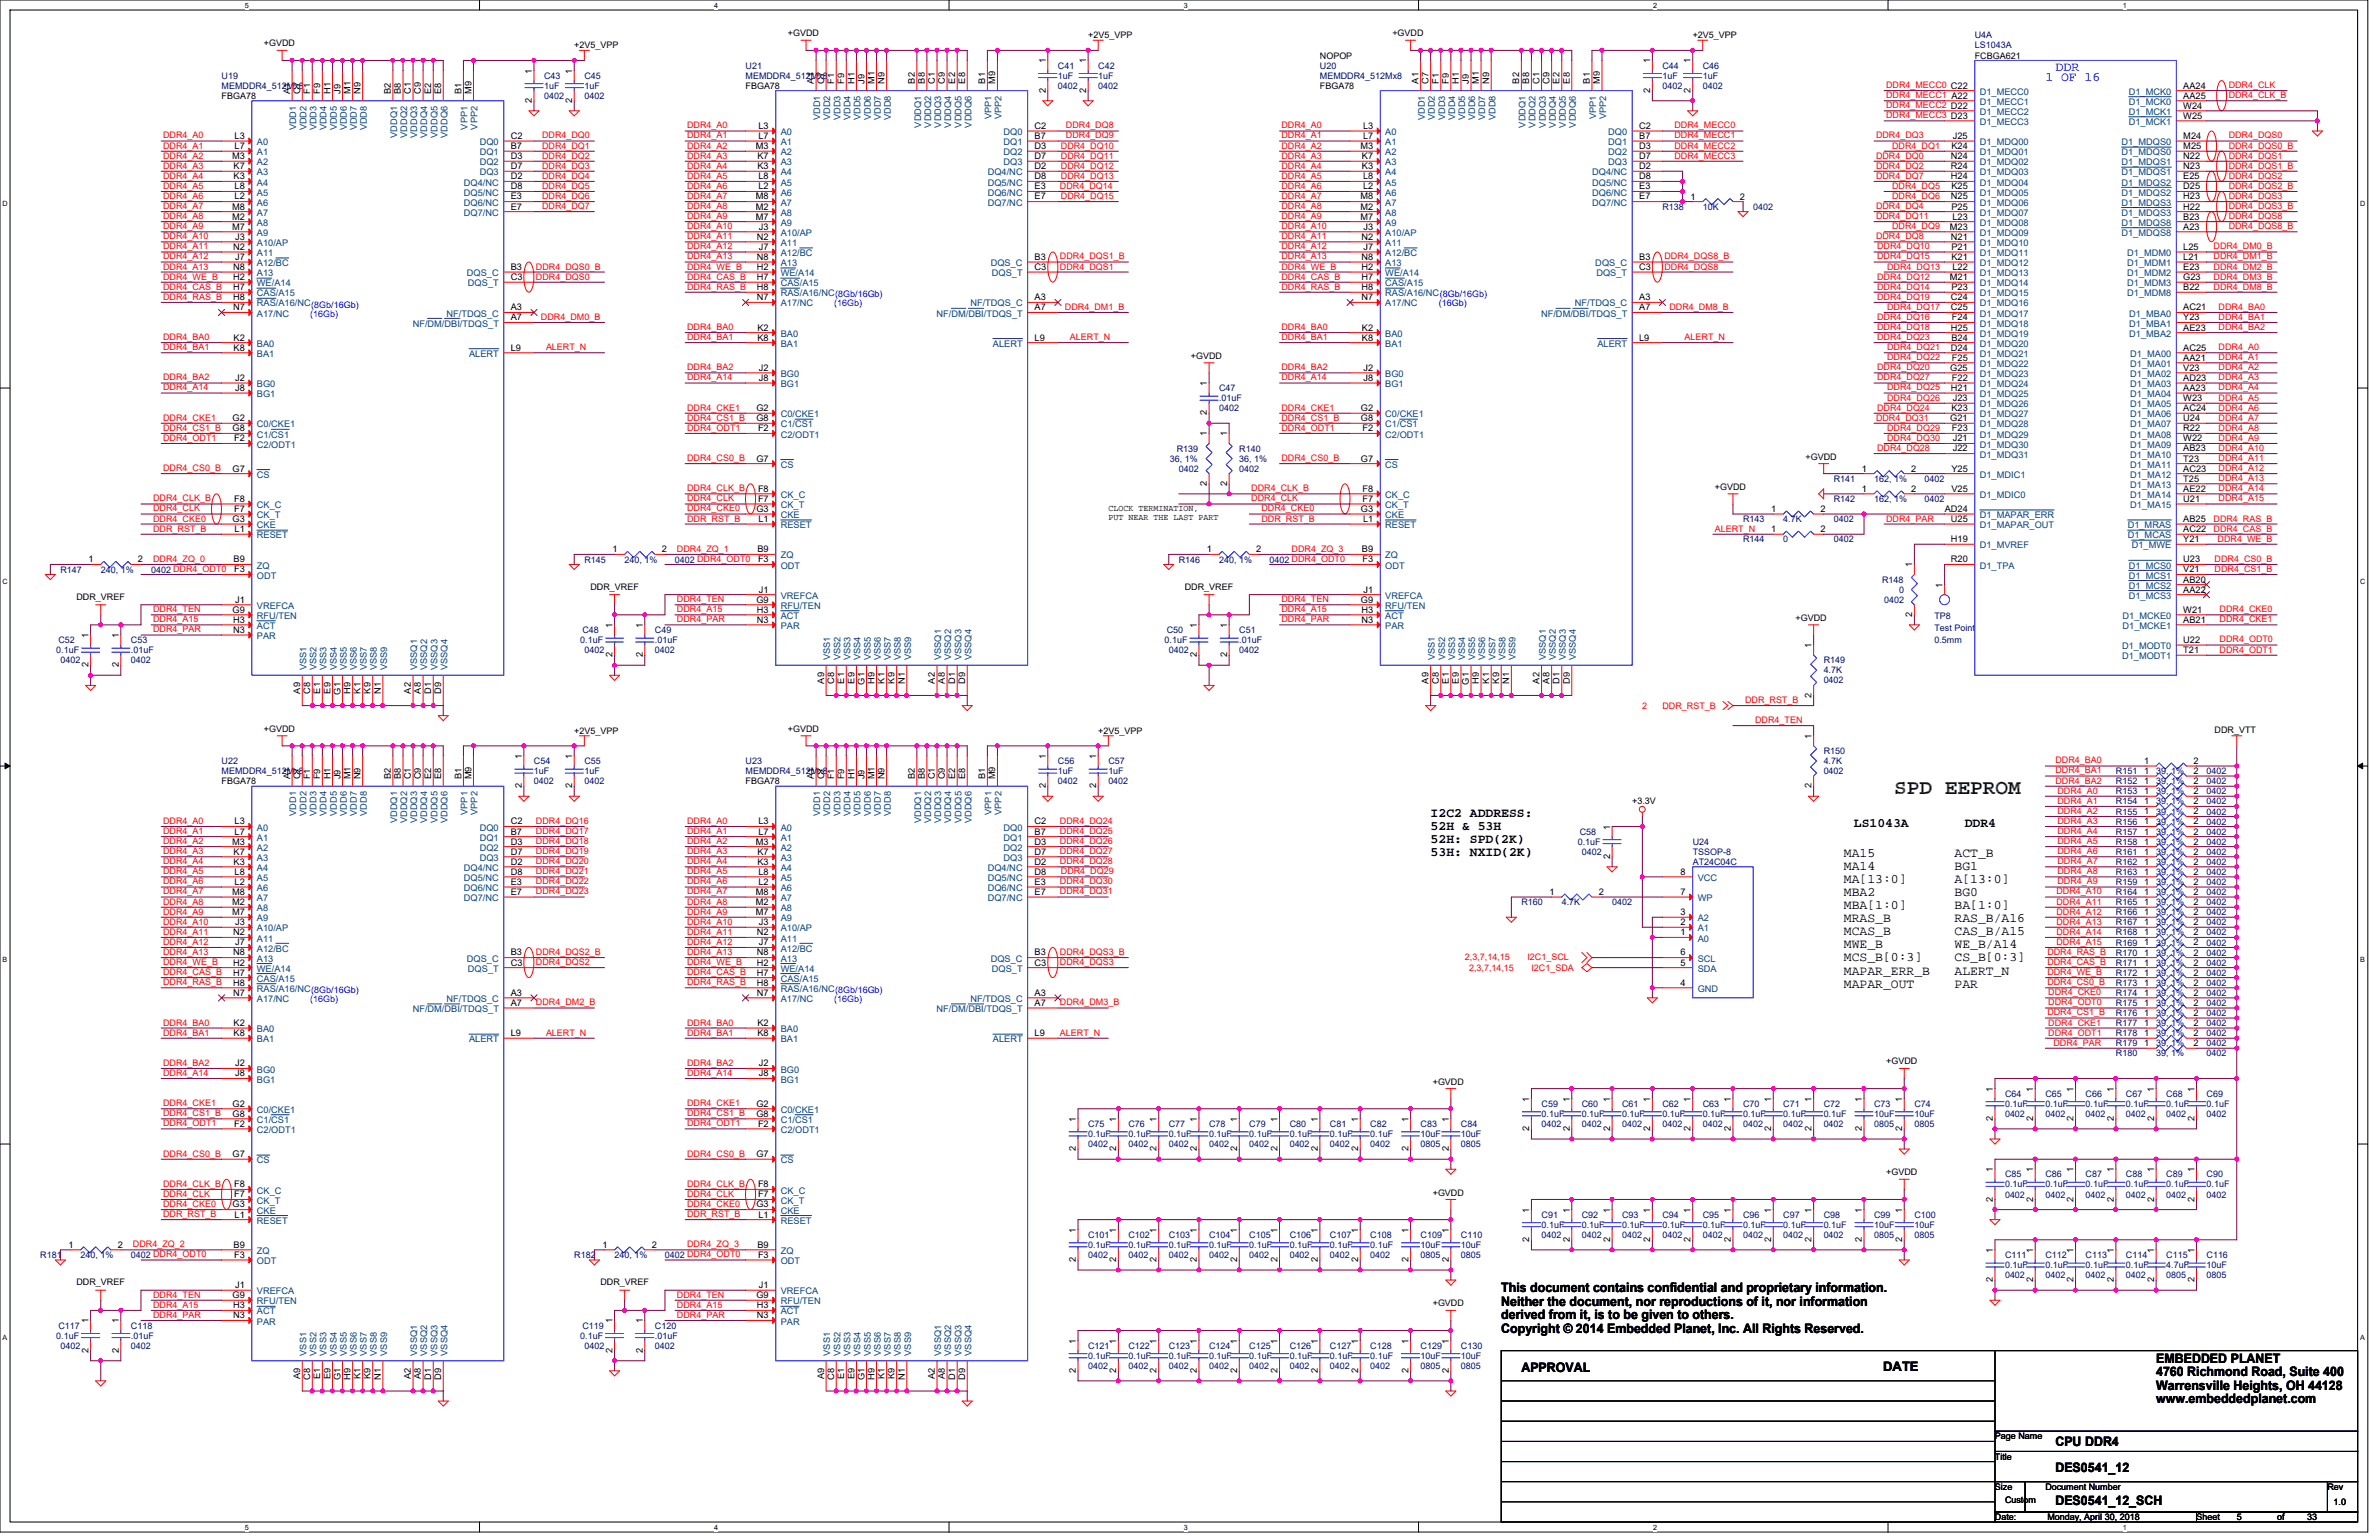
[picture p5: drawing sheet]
<svg xmlns="http://www.w3.org/2000/svg" width="432mm" height="279mm" viewBox="0 0 432 279" stroke-linecap="round" stroke-linejoin="round" font-family="sans-serif">
<defs><g id="words">
<text font-size="3.8" fill="#008000" x="343.8" y="144">SPD EEPROM</text>
<g font-size="2.4" fill="#00f">
<text x="371.2" y="14.6">1 OF 16</text>
<text x="373.1" y="12.8">DDR</text>
</g>
<g font-size="2.4">
<text x="259.7" y="148.3">I2C2 ADDRESS:</text>
<text x="259.7" y="150.6">52H &amp; 53H</text>
<text x="259.7" y="153">52H: SPD(2K)</text>
<text x="259.7" y="155.4">53H: NXID(2K)</text>
<text x="334.7" y="155.5">MA15</text>
<text x="336.5" y="150.1">LS1043A</text>
<text x="354.8" y="155.5">ACT_B</text>
<text x="356.6" y="150.1">DDR4</text>
<text x="334.7" y="157.8">MA14</text>
<text x="334.7" y="160.2">MA[13:0]</text>
<text x="354.8" y="157.8">BG1</text>
<text x="354.8" y="160.2">A[13:0]</text>
<text x="334.7" y="162.6">MBA2</text>
<text x="334.7" y="165">MBA[1:0]</text>
<text x="334.7" y="167.3">MRAS_B</text>
<text x="354.8" y="162.6">BG0</text>
<text x="354.8" y="165">BA[1:0]</text>
<text x="354.8" y="167.3">RAS_B/A16</text>
<text x="334.7" y="169.7">MCAS_B</text>
<text x="334.7" y="172.1">MWE_B</text>
<text x="354.8" y="169.7">CAS_B/A15</text>
<text x="354.8" y="172.1">WE_B/A14</text>
<text x="334.7" y="174.4">MCS_B[0:3]</text>
<text x="334.7" y="176.8">MAPAR_ERR_B</text>
<text x="334.7" y="179.2">MAPAR_OUT</text>
<text x="354.8" y="174.4">CS_B[0:3]</text>
<text x="354.8" y="176.8">ALERT_N</text>
<text x="354.8" y="179.2">PAR</text>
<text x="272.5" y="234.4">This document contains confidential and proprietary information.</text>
<text x="272.5" y="236.9">Neither the document, nor reproductions of it, nor information</text>
<text x="272.5" y="239.4">derived from it, is to be given to others.</text>
<text x="272.5" y="241.8">Copyright © 2014 Embedded Planet, Inc. All Rights Reserved.</text>
<text x="276.1" y="248.9">APPROVAL</text>
<text x="341.8" y="248.7">DATE</text>
<text x="391.4" y="247.2">EMBEDDED PLANET</text>
<text x="391.4" y="249.7">4760 Richmond Road, Suite 400</text>
<text x="391.4" y="252.2">Warrensville Heights, OH 44128</text>
<text x="391.4" y="254.6">www.embeddedplanet.com</text>
<text x="373.1" y="262.4">CPU DDR4</text>
<text x="373.1" y="267">DES0541_12</text>
<text x="373.1" y="273">DES0541_12_SCH</text>
</g>
<g font-size="1.7">
<text x="189.8" y="11.5" transform="rotate(-90 189.8 11.5)">1</text>
<text x="197.1" y="11.5" transform="rotate(-90 197.1 11.5)">1</text>
<text x="299.5" y="11.5" transform="rotate(-90 299.5 11.5)">1</text>
<text x="306.9" y="11.5" transform="rotate(-90 306.9 11.5)">1</text>
<text x="52.6" y="17" transform="rotate(-90 52.6 17)">A1</text>
<text x="54.5" y="17" transform="rotate(-90 54.5 17)">C7</text>
<text x="56.3" y="17" transform="rotate(-90 56.3 17)">F1</text>
<text x="58.1" y="17" transform="rotate(-90 58.1 17)">F9</text>
<text x="60" y="17" transform="rotate(-90 60 17)">H1</text>
<text x="61.8" y="17" transform="rotate(-90 61.8 17)">J9</text>
<text x="63.6" y="17" transform="rotate(-90 63.6 17)">M1</text>
<text x="65.4" y="17" transform="rotate(-90 65.4 17)">N9</text>
<text x="70.9" y="17" transform="rotate(-90 70.9 17)">B2</text>
<text x="72.8" y="17" transform="rotate(-90 72.8 17)">B8</text>
<text x="74.6" y="17" transform="rotate(-90 74.6 17)">C1</text>
<text x="76.4" y="17" transform="rotate(-90 76.4 17)">C9</text>
<text x="78.3" y="17" transform="rotate(-90 78.3 17)">E2</text>
<text x="80.1" y="17" transform="rotate(-90 80.1 17)">E8</text>
<text x="83.7" y="17" transform="rotate(-90 83.7 17)">B1</text>
<text x="85.6" y="17" transform="rotate(-90 85.6 17)">M9</text>
<text x="96.5" y="13.4" transform="rotate(-90 96.5 13.4)">1</text>
<text x="103.8" y="13.4" transform="rotate(-90 103.8 13.4)">1</text>
<text x="147.7" y="15.2" transform="rotate(-90 147.7 15.2)">A1</text>
<text x="149.6" y="15.2" transform="rotate(-90 149.6 15.2)">C7</text>
<text x="151.4" y="15.2" transform="rotate(-90 151.4 15.2)">F1</text>
<text x="153.2" y="15.2" transform="rotate(-90 153.2 15.2)">F9</text>
<text x="155.1" y="15.2" transform="rotate(-90 155.1 15.2)">H1</text>
<text x="156.9" y="15.2" transform="rotate(-90 156.9 15.2)">J9</text>
<text x="158.7" y="15.2" transform="rotate(-90 158.7 15.2)">M1</text>
<text x="160.5" y="15.2" transform="rotate(-90 160.5 15.2)">N9</text>
<text x="166" y="15.2" transform="rotate(-90 166 15.2)">B2</text>
<text x="167.9" y="15.2" transform="rotate(-90 167.9 15.2)">B8</text>
<text x="169.7" y="15.2" transform="rotate(-90 169.7 15.2)">C1</text>
<text x="171.5" y="15.2" transform="rotate(-90 171.5 15.2)">C9</text>
<text x="173.4" y="15.2" transform="rotate(-90 173.4 15.2)">E2</text>
<text x="175.2" y="15.2" transform="rotate(-90 175.2 15.2)">E8</text>
<text x="178.8" y="15.2" transform="rotate(-90 178.8 15.2)">B1</text>
<text x="180.7" y="15.2" transform="rotate(-90 180.7 15.2)">M9</text>
<text x="189.8" y="16.8" transform="rotate(-90 189.8 16.8)">2</text>
<text x="197.1" y="16.8" transform="rotate(-90 197.1 16.8)">2</text>
<text x="257.5" y="15.2" transform="rotate(-90 257.5 15.2)">A1</text>
<text x="259.3" y="15.2" transform="rotate(-90 259.3 15.2)">C7</text>
<text x="261.1" y="15.2" transform="rotate(-90 261.1 15.2)">F1</text>
<text x="263" y="15.2" transform="rotate(-90 263 15.2)">F9</text>
<text x="264.8" y="15.2" transform="rotate(-90 264.8 15.2)">H1</text>
<text x="266.6" y="15.2" transform="rotate(-90 266.6 15.2)">J9</text>
<text x="268.4" y="15.2" transform="rotate(-90 268.4 15.2)">M1</text>
<text x="270.3" y="15.2" transform="rotate(-90 270.3 15.2)">N9</text>
<text x="275.8" y="15.2" transform="rotate(-90 275.8 15.2)">B2</text>
<text x="277.6" y="15.2" transform="rotate(-90 277.6 15.2)">B8</text>
<text x="279.4" y="15.2" transform="rotate(-90 279.4 15.2)">C1</text>
<text x="281.2" y="15.2" transform="rotate(-90 281.2 15.2)">C9</text>
<text x="283.1" y="15.2" transform="rotate(-90 283.1 15.2)">E2</text>
<text x="284.9" y="15.2" transform="rotate(-90 284.9 15.2)">E8</text>
<text x="288.6" y="15.2" transform="rotate(-90 288.6 15.2)">B1</text>
<text x="290.4" y="15.2" transform="rotate(-90 290.4 15.2)">M9</text>
<text x="299.5" y="16.8" transform="rotate(-90 299.5 16.8)">2</text>
<text x="306.9" y="16.8" transform="rotate(-90 306.9 16.8)">2</text>
<text x="396.3" y="16.1">AA24</text>
<text x="396.3" y="17.9">AA25</text>
<text x="96.5" y="18.6" transform="rotate(-90 96.5 18.6)">2</text>
<text x="103.8" y="18.6" transform="rotate(-90 103.8 18.6)">2</text>
<text x="137.7" y="23.4">L3</text>
<text x="187.8" y="23.4">C2</text>
<text x="247.4" y="23.4">L3</text>
<text x="297.5" y="23.4">C2</text>
<text x="396.3" y="19.7">W24</text>
<text x="396.3" y="21.5">W25</text>
<text x="42.1" y="28.9">M3</text>
<text x="42.6" y="25.2">L3</text>
<text x="42.6" y="27.1">L7</text>
<text x="92.7" y="27.1">B7</text>
<text x="92.7" y="25.2">C2</text>
<text x="92.7" y="28.9">D3</text>
<text x="137.2" y="27.1">M3</text>
<text x="137.5" y="28.9">K7</text>
<text x="137.7" y="25.2">L7</text>
<text x="187.8" y="25.2">B7</text>
<text x="187.8" y="27.1">D3</text>
<text x="187.8" y="28.9">D7</text>
<text x="246.9" y="27.1">M3</text>
<text x="247.2" y="28.9">K7</text>
<text x="247.4" y="25.2">L7</text>
<text x="297.5" y="25.2">B7</text>
<text x="297.5" y="27.1">D3</text>
<text x="297.5" y="28.9">D7</text>
<text x="354.1" y="28.9">N24</text>
<text x="354.2" y="27.1">K24</text>
<text x="354.5" y="25.2">J25</text>
<text x="396.3" y="25.2">M24</text>
<text x="396.3" y="28.9">N22</text>
<text x="396.3" y="27.1">M25</text>
<text x="42.4" y="30.7">K7</text>
<text x="42.4" y="32.5">K3</text>
<text x="42.6" y="34.4">L8</text>
<text x="92.7" y="30.7">D7</text>
<text x="92.7" y="32.5">D2</text>
<text x="92.7" y="34.4">D8</text>
<text x="137.5" y="30.7">K3</text>
<text x="137.7" y="32.5">L8</text>
<text x="137.7" y="34.4">L2</text>
<text x="187.8" y="34.4">E3</text>
<text x="187.8" y="30.7">D2</text>
<text x="187.8" y="32.5">D8</text>
<text x="247.2" y="30.7">K3</text>
<text x="247.4" y="32.5">L8</text>
<text x="247.4" y="34.4">L2</text>
<text x="297.5" y="34.4">E3</text>
<text x="297.5" y="30.7">D2</text>
<text x="297.5" y="32.5">D8</text>
<text x="354.1" y="30.7">R24</text>
<text x="354.1" y="32.5">H24</text>
<text x="354.2" y="34.4">K25</text>
<text x="396.3" y="32.5">E25</text>
<text x="396.3" y="30.7">N23</text>
<text x="396.3" y="34.4">D25</text>
<text x="42.1" y="38">M8</text>
<text x="42.1" y="39.8">M2</text>
<text x="42.1" y="41.7">M7</text>
<text x="42.6" y="36.2">L2</text>
<text x="92.7" y="36.2">E3</text>
<text x="92.7" y="38">E7</text>
<text x="137.2" y="36.2">M8</text>
<text x="137.2" y="38">M2</text>
<text x="137.2" y="39.8">M7</text>
<text x="137.8" y="41.7">J3</text>
<text x="187.8" y="36.2">E7</text>
<text x="246.9" y="36.2">M8</text>
<text x="246.9" y="38">M2</text>
<text x="246.9" y="39.8">M7</text>
<text x="247.5" y="41.7">J3</text>
<text x="297.5" y="36.2">E7</text>
<text x="306.9" y="36.2">1</text>
<text x="315.8" y="36.2">2</text>
<text x="353.9" y="41.7">M23</text>
<text x="354.1" y="36.2">N25</text>
<text x="354.2" y="38">P25</text>
<text x="354.4" y="39.8">L23</text>
<text x="396.3" y="36.2">H23</text>
<text x="396.3" y="39.8">B23</text>
<text x="396.3" y="38">H22</text>
<text x="396.3" y="41.7">A23</text>
<text x="42.3" y="45.3">N2</text>
<text x="42.7" y="43.5">J3</text>
<text x="42.7" y="47.2">J7</text>
<text x="137.4" y="43.5">N2</text>
<text x="137.4" y="47.2">N8</text>
<text x="137.8" y="45.3">J7</text>
<text x="187.8" y="47.2">B3</text>
<text x="247.1" y="43.5">N2</text>
<text x="247.1" y="47.2">N8</text>
<text x="247.5" y="45.3">J7</text>
<text x="297.5" y="47.2">B3</text>
<text x="354.1" y="43.5">N21</text>
<text x="354.2" y="45.3">P21</text>
<text x="354.2" y="47.2">K21</text>
<text x="396.3" y="45.3">L25</text>
<text x="396.3" y="47.2">L21</text>
<text x="42.3" y="49">N8</text>
<text x="42.3" y="50.8">H2</text>
<text x="42.3" y="52.6">H7</text>
<text x="92.7" y="49">B3</text>
<text x="92.7" y="50.8">C3</text>
<text x="137.4" y="49">H2</text>
<text x="137.4" y="50.8">H7</text>
<text x="137.4" y="52.6">H8</text>
<text x="187.8" y="49">C3</text>
<text x="247.1" y="49">H2</text>
<text x="247.1" y="50.8">H7</text>
<text x="247.1" y="52.6">H8</text>
<text x="297.5" y="49">C3</text>
<text x="353.9" y="50.8">M21</text>
<text x="354.2" y="52.6">P23</text>
<text x="354.4" y="49">L22</text>
<text x="396.3" y="49">E23</text>
<text x="396.3" y="50.8">G23</text>
<text x="396.3" y="52.6">B22</text>
<text x="42.3" y="56.3">N7</text>
<text x="42.3" y="54.5">H8</text>
<text x="92.7" y="56.3">A3</text>
<text x="92.7" y="58.1">A7</text>
<text x="137.4" y="54.5">N7</text>
<text x="137.5" y="60">K2</text>
<text x="187.8" y="54.5">A3</text>
<text x="187.8" y="56.3">A7</text>
<text x="247.1" y="54.5">N7</text>
<text x="247.2" y="60">K2</text>
<text x="297.5" y="54.5">A3</text>
<text x="297.5" y="56.3">A7</text>
<text x="354.1" y="54.5">C24</text>
<text x="354.1" y="56.3">C25</text>
<text x="354.1" y="60">H25</text>
<text x="354.3" y="58.1">F24</text>
<text x="396.3" y="56.3">AC21</text>
<text x="396.3" y="58.1">Y23</text>
<text x="396.3" y="60">AE23</text>
<text x="42.4" y="61.8">K2</text>
<text x="42.4" y="63.6">K8</text>
<text x="92.7" y="63.6">L9</text>
<text x="137.5" y="61.8">K8</text>
<text x="187.8" y="61.8">L9</text>
<text x="247.2" y="61.8">K8</text>
<text x="297.5" y="61.8">L9</text>
<text x="354.1" y="63.6">D24</text>
<text x="354.2" y="61.8">B24</text>
<text x="354.3" y="65.4">F25</text>
<text x="396.3" y="63.6">AC25</text>
<text x="396.3" y="65.4">AA21</text>
<text x="42.7" y="69.1">J2</text>
<text x="42.7" y="70.9">J8</text>
<text x="137.8" y="67.3">J2</text>
<text x="137.8" y="69.1">J8</text>
<text x="219.1" y="70" transform="rotate(-90 219.1 70)">1</text>
<text x="247.5" y="67.3">J2</text>
<text x="247.5" y="69.1">J8</text>
<text x="354" y="67.3">G25</text>
<text x="354.1" y="70.9">H21</text>
<text x="354.3" y="69.1">F22</text>
<text x="396.3" y="67.3">V23</text>
<text x="396.3" y="69.1">AD23</text>
<text x="396.3" y="70.9">AA23</text>
<text x="42.2" y="76.4">G2</text>
<text x="137.3" y="76.4">G8</text>
<text x="137.3" y="74.6">G2</text>
<text x="219.1" y="75.4" transform="rotate(-90 219.1 75.4)">2</text>
<text x="247" y="76.4">G8</text>
<text x="247" y="74.6">G2</text>
<text x="354" y="76.4">G21</text>
<text x="354.2" y="74.6">K23</text>
<text x="354.5" y="72.8">J23</text>
<text x="396.3" y="72.8">W23</text>
<text x="396.3" y="74.6">AC24</text>
<text x="396.3" y="76.4">U24</text>
<text x="42.2" y="78.3">G8</text>
<text x="42.5" y="80.1">F2</text>
<text x="137.3" y="83.7">G7</text>
<text x="137.6" y="78.3">F2</text>
<text x="219.1" y="79.2" transform="rotate(-90 219.1 79.2)">1</text>
<text x="222.7" y="79.2" transform="rotate(-90 222.7 79.2)">1</text>
<text x="247" y="83.7">G7</text>
<text x="247.3" y="78.3">F2</text>
<text x="354.3" y="78.3">F23</text>
<text x="354.5" y="80.1">J21</text>
<text x="354.5" y="81.9">J22</text>
<text x="396.3" y="78.3">R22</text>
<text x="396.3" y="80.1">W22</text>
<text x="396.3" y="81.9">AB23</text>
<text x="396.3" y="83.7">T23</text>
<text x="42.2" y="85.6">G7</text>
<text x="137.6" y="89.2">F8</text>
<text x="219.1" y="88.1" transform="rotate(-90 219.1 88.1)">2</text>
<text x="222.7" y="88.1" transform="rotate(-90 222.7 88.1)">2</text>
<text x="247.3" y="89.2">F8</text>
<text x="337.9" y="85.6">1</text>
<text x="337.9" y="89.2">1</text>
<text x="346.9" y="85.6">2</text>
<text x="346.9" y="89.2">2</text>
<text x="354.2" y="85.6">Y25</text>
<text x="354.2" y="89.2">V25</text>
<text x="396.3" y="85.6">AC23</text>
<text x="396.3" y="87.4">T25</text>
<text x="396.3" y="89.2">AE22</text>
<text x="42.2" y="94.7">G3</text>
<text x="42.5" y="92.9">F7</text>
<text x="42.5" y="91.1">F8</text>
<text x="137.3" y="92.9">G3</text>
<text x="137.6" y="91.1">F7</text>
<text x="137.7" y="94.7">L1</text>
<text x="247" y="92.9">G3</text>
<text x="247.3" y="91.1">F7</text>
<text x="247.4" y="94.7">L1</text>
<text x="321.5" y="92.9">1</text>
<text x="330.5" y="92.9">2</text>
<text x="353" y="92.9">AD24</text>
<text x="354.1" y="94.7">U25</text>
<text x="396.3" y="91.1">U21</text>
<text x="396.3" y="94.7">AB25</text>
<text x="42.6" y="96.5">L1</text>
<text x="111.2" y="100.2">1</text>
<text x="120.1" y="100.2">2</text>
<text x="137.5" y="100.2">B9</text>
<text x="219.1" y="100.2">1</text>
<text x="228" y="100.2">2</text>
<text x="247.2" y="100.2">B9</text>
<text x="321.5" y="96.5">1</text>
<text x="330.5" y="96.5">2</text>
<text x="354.1" y="98.4">H19</text>
<text x="396.3" y="96.5">AC22</text>
<text x="396.3" y="98.4">Y21</text>
<text x="16.1" y="102">1</text>
<text x="25" y="102">2</text>
<text x="42.4" y="102">B9</text>
<text x="42.5" y="103.8">F3</text>
<text x="137.6" y="102">F3</text>
<text x="137.8" y="107.5">J1</text>
<text x="247.3" y="102">F3</text>
<text x="247.5" y="107.5">J1</text>
<text x="347.1" y="103" transform="rotate(-90 347.1 103)">1</text>
<text x="352.6" y="106.6" transform="rotate(-90 352.6 106.6)">1</text>
<text x="354.1" y="102">R20</text>
<text x="396.3" y="102">U23</text>
<text x="396.3" y="103.8">V21</text>
<text x="396.3" y="105.7">AB20</text>
<text x="396.3" y="107.5">AA22</text>
<text x="42.2" y="111.2">G9</text>
<text x="42.3" y="113">H3</text>
<text x="42.7" y="109.3">J1</text>
<text x="111.2" y="113.9" transform="rotate(-90 111.2 113.9)">1</text>
<text x="116.6" y="113.9" transform="rotate(-90 116.6 113.9)">1</text>
<text x="137.3" y="109.3">G9</text>
<text x="137.4" y="113">N3</text>
<text x="137.4" y="111.2">H3</text>
<text x="217.2" y="113.9" transform="rotate(-90 217.2 113.9)">1</text>
<text x="222.7" y="113.9" transform="rotate(-90 222.7 113.9)">1</text>
<text x="247" y="109.3">G9</text>
<text x="247.1" y="113">N3</text>
<text x="247.1" y="111.2">H3</text>
<text x="347.1" y="111.9" transform="rotate(-90 347.1 111.9)">2</text>
<text x="396.3" y="111.2">W21</text>
<text x="396.3" y="113">AB21</text>
<text x="16.1" y="115.8" transform="rotate(-90 16.1 115.8)">1</text>
<text x="21.5" y="115.8" transform="rotate(-90 21.5 115.8)">1</text>
<text x="42.3" y="114.8">N3</text>
<text x="111.2" y="119.2" transform="rotate(-90 111.2 119.2)">2</text>
<text x="116.6" y="119.2" transform="rotate(-90 116.6 119.2)">2</text>
<text x="217.2" y="119.2" transform="rotate(-90 217.2 119.2)">2</text>
<text x="222.7" y="119.2" transform="rotate(-90 222.7 119.2)">2</text>
<text x="328.8" y="117.6" transform="rotate(-90 328.8 117.6)">1</text>
<text x="396.3" y="116.6">U22</text>
<text x="396.3" y="118.5">T21</text>
<text x="16.1" y="121.1" transform="rotate(-90 16.1 121.1)">2</text>
<text x="21.5" y="121.1" transform="rotate(-90 21.5 121.1)">2</text>
<text x="54.5" y="125.8" transform="rotate(-90 54.5 125.8)">A9</text>
<text x="56.3" y="125.9" transform="rotate(-90 56.3 125.9)">C8</text>
<text x="58.1" y="125.8" transform="rotate(-90 58.1 125.8)">E1</text>
<text x="60" y="125.8" transform="rotate(-90 60 125.8)">E9</text>
<text x="63.6" y="125.9" transform="rotate(-90 63.6 125.9)">H9</text>
<text x="65.4" y="125.8" transform="rotate(-90 65.4 125.8)">K1</text>
<text x="67.3" y="125.8" transform="rotate(-90 67.3 125.8)">K9</text>
<text x="69.1" y="125.9" transform="rotate(-90 69.1 125.9)">N1</text>
<text x="74.6" y="125.8" transform="rotate(-90 74.6 125.8)">A2</text>
<text x="76.4" y="125.8" transform="rotate(-90 76.4 125.8)">A8</text>
<text x="78.3" y="125.9" transform="rotate(-90 78.3 125.9)">D1</text>
<text x="80.1" y="125.9" transform="rotate(-90 80.1 125.9)">D9</text>
<text x="149.6" y="124" transform="rotate(-90 149.6 124)">A9</text>
<text x="151.4" y="124.1" transform="rotate(-90 151.4 124.1)">C8</text>
<text x="153.2" y="124" transform="rotate(-90 153.2 124)">E1</text>
<text x="155.1" y="124" transform="rotate(-90 155.1 124)">E9</text>
<text x="156.9" y="124.2" transform="rotate(-90 156.9 124.2)">G1</text>
<text x="158.7" y="124.1" transform="rotate(-90 158.7 124.1)">H9</text>
<text x="160.5" y="124" transform="rotate(-90 160.5 124)">K1</text>
<text x="162.4" y="124" transform="rotate(-90 162.4 124)">K9</text>
<text x="164.2" y="124.1" transform="rotate(-90 164.2 124.1)">N1</text>
<text x="169.7" y="124" transform="rotate(-90 169.7 124)">A2</text>
<text x="171.5" y="124" transform="rotate(-90 171.5 124)">A8</text>
<text x="173.4" y="124.1" transform="rotate(-90 173.4 124.1)">D1</text>
<text x="175.2" y="124.1" transform="rotate(-90 175.2 124.1)">D9</text>
<text x="259.3" y="124" transform="rotate(-90 259.3 124)">A9</text>
<text x="261.1" y="124.1" transform="rotate(-90 261.1 124.1)">C8</text>
<text x="263" y="124" transform="rotate(-90 263 124)">E1</text>
<text x="264.8" y="124" transform="rotate(-90 264.8 124)">E9</text>
<text x="266.6" y="124.2" transform="rotate(-90 266.6 124.2)">G1</text>
<text x="268.4" y="124.1" transform="rotate(-90 268.4 124.1)">H9</text>
<text x="270.3" y="124" transform="rotate(-90 270.3 124)">K1</text>
<text x="272.1" y="124" transform="rotate(-90 272.1 124)">K9</text>
<text x="273.9" y="124.1" transform="rotate(-90 273.9 124.1)">N1</text>
<text x="279.4" y="124" transform="rotate(-90 279.4 124)">A2</text>
<text x="281.2" y="124" transform="rotate(-90 281.2 124)">A8</text>
<text x="283.1" y="124.1" transform="rotate(-90 283.1 124.1)">D1</text>
<text x="284.9" y="124.1" transform="rotate(-90 284.9 124.1)">D9</text>
<text x="61.8" y="126" transform="rotate(-90 61.8 126)">G1</text>
<text x="328.8" y="126.6" transform="rotate(-90 328.8 126.6)">2</text>
<text x="94.7" y="137.7" transform="rotate(-90 94.7 137.7)">1</text>
<text x="103.8" y="137.7" transform="rotate(-90 103.8 137.7)">1</text>
<text x="189.8" y="137.7" transform="rotate(-90 189.8 137.7)">1</text>
<text x="198.9" y="137.7" transform="rotate(-90 198.9 137.7)">1</text>
<text x="328.8" y="134" transform="rotate(-90 328.8 134)">1</text>
<text x="52.6" y="141.4" transform="rotate(-90 52.6 141.4)">A1</text>
<text x="54.5" y="141.4" transform="rotate(-90 54.5 141.4)">C7</text>
<text x="56.3" y="141.4" transform="rotate(-90 56.3 141.4)">F1</text>
<text x="58.1" y="141.4" transform="rotate(-90 58.1 141.4)">F9</text>
<text x="60" y="141.4" transform="rotate(-90 60 141.4)">H1</text>
<text x="61.8" y="141.4" transform="rotate(-90 61.8 141.4)">J9</text>
<text x="63.6" y="141.4" transform="rotate(-90 63.6 141.4)">M1</text>
<text x="65.4" y="141.4" transform="rotate(-90 65.4 141.4)">N9</text>
<text x="70.9" y="141.4" transform="rotate(-90 70.9 141.4)">B2</text>
<text x="72.8" y="141.4" transform="rotate(-90 72.8 141.4)">B8</text>
<text x="74.6" y="141.4" transform="rotate(-90 74.6 141.4)">C1</text>
<text x="76.4" y="141.4" transform="rotate(-90 76.4 141.4)">C9</text>
<text x="78.3" y="141.4" transform="rotate(-90 78.3 141.4)">E2</text>
<text x="80.1" y="141.4" transform="rotate(-90 80.1 141.4)">E8</text>
<text x="83.7" y="141.4" transform="rotate(-90 83.7 141.4)">B1</text>
<text x="85.6" y="141.4" transform="rotate(-90 85.6 141.4)">M9</text>
<text x="94.7" y="143" transform="rotate(-90 94.7 143)">2</text>
<text x="103.8" y="143" transform="rotate(-90 103.8 143)">2</text>
<text x="147.7" y="141.4" transform="rotate(-90 147.7 141.4)">A1</text>
<text x="149.6" y="141.4" transform="rotate(-90 149.6 141.4)">C7</text>
<text x="151.4" y="141.4" transform="rotate(-90 151.4 141.4)">F1</text>
<text x="153.2" y="141.4" transform="rotate(-90 153.2 141.4)">F9</text>
<text x="155.1" y="141.4" transform="rotate(-90 155.1 141.4)">H1</text>
<text x="156.9" y="141.4" transform="rotate(-90 156.9 141.4)">J9</text>
<text x="158.7" y="141.4" transform="rotate(-90 158.7 141.4)">M1</text>
<text x="160.5" y="141.4" transform="rotate(-90 160.5 141.4)">N9</text>
<text x="166" y="141.4" transform="rotate(-90 166 141.4)">B2</text>
<text x="167.9" y="141.4" transform="rotate(-90 167.9 141.4)">B8</text>
<text x="169.7" y="141.4" transform="rotate(-90 169.7 141.4)">C1</text>
<text x="171.5" y="141.4" transform="rotate(-90 171.5 141.4)">C9</text>
<text x="173.4" y="141.4" transform="rotate(-90 173.4 141.4)">E2</text>
<text x="175.2" y="141.4" transform="rotate(-90 175.2 141.4)">E8</text>
<text x="178.8" y="141.4" transform="rotate(-90 178.8 141.4)">B1</text>
<text x="180.7" y="141.4" transform="rotate(-90 180.7 141.4)">M9</text>
<text x="189.8" y="143" transform="rotate(-90 189.8 143)">2</text>
<text x="198.9" y="143" transform="rotate(-90 198.9 143)">2</text>
<text x="328.8" y="143" transform="rotate(-90 328.8 143)">2</text>
<text x="389.1" y="142.3">1</text>
<text x="389.1" y="138.6">1</text>
<text x="389.1" y="140.4">1</text>
<text x="398.1" y="142.3">2</text>
<text x="398.1" y="138.6">2</text>
<text x="398.1" y="140.4">2</text>
<text x="42.6" y="149.6">L3</text>
<text x="92.7" y="149.6">C2</text>
<text x="137.7" y="149.6">L3</text>
<text x="187.8" y="149.6">C2</text>
<text x="389.1" y="144.1">1</text>
<text x="389.1" y="149.6">1</text>
<text x="389.1" y="145.9">1</text>
<text x="389.1" y="147.7">1</text>
<text x="398.1" y="144.1">2</text>
<text x="398.1" y="149.6">2</text>
<text x="398.1" y="145.9">2</text>
<text x="398.1" y="147.7">2</text>
<text x="42.1" y="153.2">M3</text>
<text x="42.4" y="155.1">K7</text>
<text x="42.6" y="151.4">L7</text>
<text x="92.7" y="151.4">B7</text>
<text x="92.7" y="153.2">D3</text>
<text x="92.7" y="155.1">D7</text>
<text x="137.2" y="153.2">M3</text>
<text x="137.5" y="155.1">K7</text>
<text x="137.7" y="151.4">L7</text>
<text x="187.8" y="151.4">B7</text>
<text x="187.8" y="153.2">D3</text>
<text x="187.8" y="155.1">D7</text>
<text x="292.2" y="155.8" transform="rotate(-90 292.2 155.8)">2</text>
<text x="292.2" y="150.5" transform="rotate(-90 292.2 150.5)">1</text>
<text x="389.1" y="151.4">1</text>
<text x="389.1" y="153.2">1</text>
<text x="389.1" y="155.1">1</text>
<text x="398.1" y="151.4">2</text>
<text x="398.1" y="153.2">2</text>
<text x="398.1" y="155.1">2</text>
<text x="42.4" y="156.9">K3</text>
<text x="42.6" y="158.7">L8</text>
<text x="42.6" y="160.5">L2</text>
<text x="92.7" y="160.5">E3</text>
<text x="92.7" y="156.9">D2</text>
<text x="92.7" y="158.7">D8</text>
<text x="137.5" y="156.9">K3</text>
<text x="137.7" y="158.7">L8</text>
<text x="137.7" y="160.5">L2</text>
<text x="187.8" y="160.5">E3</text>
<text x="187.8" y="156.9">D2</text>
<text x="187.8" y="158.7">D8</text>
<text x="305" y="158.7">8</text>
<text x="389.1" y="160.5">1</text>
<text x="389.1" y="156.9">1</text>
<text x="389.1" y="158.7">1</text>
<text x="398.1" y="160.5">2</text>
<text x="398.1" y="156.9">2</text>
<text x="398.1" y="158.7">2</text>
<text x="42.1" y="162.4">M8</text>
<text x="42.1" y="164.2">M2</text>
<text x="42.1" y="166">M7</text>
<text x="42.7" y="167.9">J3</text>
<text x="92.7" y="162.4">E7</text>
<text x="137.2" y="162.4">M8</text>
<text x="137.2" y="164.2">M2</text>
<text x="137.2" y="166">M7</text>
<text x="137.8" y="167.9">J3</text>
<text x="187.8" y="162.4">E7</text>
<text x="281.3" y="162.4">1</text>
<text x="290.2" y="162.4">2</text>
<text x="305" y="166">3</text>
<text x="305" y="167.9">2</text>
<text x="305" y="162.4">7</text>
<text x="389.1" y="167.9">1</text>
<text x="389.1" y="162.4">1</text>
<text x="389.1" y="164.2">1</text>
<text x="389.1" y="166">1</text>
<text x="398.1" y="167.9">2</text>
<text x="398.1" y="162.4">2</text>
<text x="398.1" y="164.2">2</text>
<text x="398.1" y="166">2</text>
<text x="42.3" y="169.7">N2</text>
<text x="42.3" y="173.4">N8</text>
<text x="42.7" y="171.5">J7</text>
<text x="92.7" y="173.4">B3</text>
<text x="137.4" y="169.7">N2</text>
<text x="137.4" y="173.4">N8</text>
<text x="137.8" y="171.5">J7</text>
<text x="187.8" y="173.4">B3</text>
<text x="305" y="169.7">1</text>
<text x="305" y="173.4">6</text>
<text x="389.1" y="171.5">1</text>
<text x="389.1" y="173.4">1</text>
<text x="389.1" y="169.7">1</text>
<text x="398.1" y="171.5">2</text>
<text x="398.1" y="173.4">2</text>
<text x="398.1" y="169.7">2</text>
<text x="42.3" y="175.2">H2</text>
<text x="42.3" y="177">H7</text>
<text x="42.3" y="178.8">H8</text>
<text x="92.7" y="175.2">C3</text>
<text x="137.4" y="175.2">H2</text>
<text x="137.4" y="177">H7</text>
<text x="137.4" y="178.8">H8</text>
<text x="187.8" y="175.2">C3</text>
<text x="305" y="175.2">5</text>
<text x="305" y="178.8">4</text>
<text x="389.1" y="175.2">1</text>
<text x="389.1" y="177">1</text>
<text x="389.1" y="178.8">1</text>
<text x="398.1" y="175.2">2</text>
<text x="398.1" y="177">2</text>
<text x="398.1" y="178.8">2</text>
<text x="42.3" y="180.7">N7</text>
<text x="92.7" y="180.7">A3</text>
<text x="92.7" y="182.5">A7</text>
<text x="137.4" y="180.7">N7</text>
<text x="187.8" y="180.7">A3</text>
<text x="187.8" y="182.5">A7</text>
<text x="389.1" y="182.5">1</text>
<text x="389.1" y="184.3">1</text>
<text x="389.1" y="180.7">1</text>
<text x="398.1" y="182.5">2</text>
<text x="398.1" y="184.3">2</text>
<text x="398.1" y="180.7">2</text>
<text x="42.4" y="186.1">K2</text>
<text x="42.4" y="188">K8</text>
<text x="92.7" y="188">L9</text>
<text x="137.5" y="186.1">K2</text>
<text x="137.5" y="188">K8</text>
<text x="187.8" y="188">L9</text>
<text x="389.1" y="186.1">1</text>
<text x="389.1" y="188">1</text>
<text x="389.1" y="189.8">1</text>
<text x="398.1" y="186.1">2</text>
<text x="398.1" y="188">2</text>
<text x="398.1" y="189.8">2</text>
<text x="42.7" y="193.5">J2</text>
<text x="42.7" y="195.3">J8</text>
<text x="137.8" y="193.5">J2</text>
<text x="137.8" y="195.3">J8</text>
<text x="42.2" y="202.6">G8</text>
<text x="42.2" y="200.8">G2</text>
<text x="137.3" y="202.6">G8</text>
<text x="137.3" y="200.8">G2</text>
<text x="195.3" y="203.5" transform="rotate(-90 195.3 203.5)">1</text>
<text x="202.6" y="203.5" transform="rotate(-90 202.6 203.5)">1</text>
<text x="209.9" y="203.5" transform="rotate(-90 209.9 203.5)">1</text>
<text x="217.2" y="203.5" transform="rotate(-90 217.2 203.5)">1</text>
<text x="224.6" y="203.5" transform="rotate(-90 224.6 203.5)">1</text>
<text x="231.9" y="203.5" transform="rotate(-90 231.9 203.5)">1</text>
<text x="239.2" y="203.5" transform="rotate(-90 239.2 203.5)">1</text>
<text x="246.5" y="203.5" transform="rotate(-90 246.5 203.5)">1</text>
<text x="255.7" y="203.5" transform="rotate(-90 255.7 203.5)">1</text>
<text x="263" y="203.5" transform="rotate(-90 263 203.5)">1</text>
<text x="277.6" y="199.9" transform="rotate(-90 277.6 199.9)">1</text>
<text x="284.9" y="199.9" transform="rotate(-90 284.9 199.9)">1</text>
<text x="292.2" y="199.9" transform="rotate(-90 292.2 199.9)">1</text>
<text x="299.5" y="199.9" transform="rotate(-90 299.5 199.9)">1</text>
<text x="306.9" y="199.9" transform="rotate(-90 306.9 199.9)">1</text>
<text x="314.2" y="199.9" transform="rotate(-90 314.2 199.9)">1</text>
<text x="321.5" y="199.9" transform="rotate(-90 321.5 199.9)">1</text>
<text x="328.8" y="199.9" transform="rotate(-90 328.8 199.9)">1</text>
<text x="337.9" y="199.9" transform="rotate(-90 337.9 199.9)">1</text>
<text x="345.2" y="199.9" transform="rotate(-90 345.2 199.9)">1</text>
<text x="361.7" y="203.4" transform="rotate(-90 361.7 203.4)">2</text>
<text x="361.7" y="198.1" transform="rotate(-90 361.7 198.1)">1</text>
<text x="369" y="203.4" transform="rotate(-90 369 203.4)">2</text>
<text x="369" y="198.1" transform="rotate(-90 369 198.1)">1</text>
<text x="376.3" y="203.4" transform="rotate(-90 376.3 203.4)">2</text>
<text x="376.3" y="198.1" transform="rotate(-90 376.3 198.1)">1</text>
<text x="383.7" y="203.4" transform="rotate(-90 383.7 203.4)">2</text>
<text x="383.7" y="198.1" transform="rotate(-90 383.7 198.1)">1</text>
<text x="391" y="203.4" transform="rotate(-90 391 203.4)">2</text>
<text x="391" y="198.1" transform="rotate(-90 391 198.1)">1</text>
<text x="398.3" y="203.4" transform="rotate(-90 398.3 203.4)">2</text>
<text x="398.3" y="198.1" transform="rotate(-90 398.3 198.1)">1</text>
<text x="42.2" y="209.9">G7</text>
<text x="42.5" y="204.4">F2</text>
<text x="137.3" y="209.9">G7</text>
<text x="137.6" y="204.4">F2</text>
<text x="195.3" y="208.9" transform="rotate(-90 195.3 208.9)">2</text>
<text x="202.6" y="208.9" transform="rotate(-90 202.6 208.9)">2</text>
<text x="209.9" y="208.9" transform="rotate(-90 209.9 208.9)">2</text>
<text x="217.2" y="208.9" transform="rotate(-90 217.2 208.9)">2</text>
<text x="224.6" y="208.9" transform="rotate(-90 224.6 208.9)">2</text>
<text x="231.9" y="208.9" transform="rotate(-90 231.9 208.9)">2</text>
<text x="239.2" y="208.9" transform="rotate(-90 239.2 208.9)">2</text>
<text x="246.5" y="208.9" transform="rotate(-90 246.5 208.9)">2</text>
<text x="255.7" y="208.9" transform="rotate(-90 255.7 208.9)">2</text>
<text x="263" y="208.9" transform="rotate(-90 263 208.9)">2</text>
<text x="277.6" y="205.2" transform="rotate(-90 277.6 205.2)">2</text>
<text x="284.9" y="205.2" transform="rotate(-90 284.9 205.2)">2</text>
<text x="292.2" y="205.2" transform="rotate(-90 292.2 205.2)">2</text>
<text x="299.5" y="205.2" transform="rotate(-90 299.5 205.2)">2</text>
<text x="306.9" y="205.2" transform="rotate(-90 306.9 205.2)">2</text>
<text x="314.2" y="205.2" transform="rotate(-90 314.2 205.2)">2</text>
<text x="321.5" y="205.2" transform="rotate(-90 321.5 205.2)">2</text>
<text x="328.8" y="205.2" transform="rotate(-90 328.8 205.2)">2</text>
<text x="337.9" y="205.2" transform="rotate(-90 337.9 205.2)">2</text>
<text x="345.2" y="205.2" transform="rotate(-90 345.2 205.2)">2</text>
<text x="42.5" y="215.4">F8</text>
<text x="137.6" y="215.4">F8</text>
<text x="361.7" y="212.7" transform="rotate(-90 361.7 212.7)">1</text>
<text x="369" y="212.7" transform="rotate(-90 369 212.7)">1</text>
<text x="376.3" y="212.7" transform="rotate(-90 376.3 212.7)">1</text>
<text x="383.7" y="212.7" transform="rotate(-90 383.7 212.7)">1</text>
<text x="391" y="212.7" transform="rotate(-90 391 212.7)">1</text>
<text x="398.3" y="212.7" transform="rotate(-90 398.3 212.7)">1</text>
<text x="42.2" y="219.1">G3</text>
<text x="42.5" y="217.2">F7</text>
<text x="42.6" y="220.9">L1</text>
<text x="137.3" y="219.1">G3</text>
<text x="137.6" y="217.2">F7</text>
<text x="137.7" y="220.9">L1</text>
<text x="277.6" y="220" transform="rotate(-90 277.6 220)">1</text>
<text x="284.9" y="220" transform="rotate(-90 284.9 220)">1</text>
<text x="292.2" y="220" transform="rotate(-90 292.2 220)">1</text>
<text x="299.5" y="220" transform="rotate(-90 299.5 220)">1</text>
<text x="306.9" y="220" transform="rotate(-90 306.9 220)">1</text>
<text x="314.2" y="220" transform="rotate(-90 314.2 220)">1</text>
<text x="321.5" y="220" transform="rotate(-90 321.5 220)">1</text>
<text x="328.8" y="220" transform="rotate(-90 328.8 220)">1</text>
<text x="337.9" y="220" transform="rotate(-90 337.9 220)">1</text>
<text x="345.2" y="220" transform="rotate(-90 345.2 220)">1</text>
<text x="361.7" y="218" transform="rotate(-90 361.7 218)">2</text>
<text x="369" y="218" transform="rotate(-90 369 218)">2</text>
<text x="376.3" y="218" transform="rotate(-90 376.3 218)">2</text>
<text x="383.7" y="218" transform="rotate(-90 383.7 218)">2</text>
<text x="391" y="218" transform="rotate(-90 391 218)">2</text>
<text x="398.3" y="218" transform="rotate(-90 398.3 218)">2</text>
<text x="12.4" y="226.4">1</text>
<text x="21.4" y="226.4">2</text>
<text x="42.4" y="226.4">B9</text>
<text x="109.3" y="226.4">1</text>
<text x="118.3" y="226.4">2</text>
<text x="137.5" y="226.4">B9</text>
<text x="195.3" y="223.7" transform="rotate(-90 195.3 223.7)">1</text>
<text x="202.6" y="223.7" transform="rotate(-90 202.6 223.7)">1</text>
<text x="209.9" y="223.7" transform="rotate(-90 209.9 223.7)">1</text>
<text x="217.2" y="223.7" transform="rotate(-90 217.2 223.7)">1</text>
<text x="224.6" y="223.7" transform="rotate(-90 224.6 223.7)">1</text>
<text x="231.9" y="223.7" transform="rotate(-90 231.9 223.7)">1</text>
<text x="239.2" y="223.7" transform="rotate(-90 239.2 223.7)">1</text>
<text x="246.5" y="223.7" transform="rotate(-90 246.5 223.7)">1</text>
<text x="255.7" y="223.7" transform="rotate(-90 255.7 223.7)">1</text>
<text x="263" y="223.7" transform="rotate(-90 263 223.7)">1</text>
<text x="277.6" y="225.3" transform="rotate(-90 277.6 225.3)">2</text>
<text x="284.9" y="225.3" transform="rotate(-90 284.9 225.3)">2</text>
<text x="292.2" y="225.3" transform="rotate(-90 292.2 225.3)">2</text>
<text x="299.5" y="225.3" transform="rotate(-90 299.5 225.3)">2</text>
<text x="306.9" y="225.3" transform="rotate(-90 306.9 225.3)">2</text>
<text x="314.2" y="225.3" transform="rotate(-90 314.2 225.3)">2</text>
<text x="321.5" y="225.3" transform="rotate(-90 321.5 225.3)">2</text>
<text x="328.8" y="225.3" transform="rotate(-90 328.8 225.3)">2</text>
<text x="337.9" y="225.3" transform="rotate(-90 337.9 225.3)">2</text>
<text x="345.2" y="225.3" transform="rotate(-90 345.2 225.3)">2</text>
<text x="361.7" y="227.3" transform="rotate(-90 361.7 227.3)">1</text>
<text x="369" y="227.3" transform="rotate(-90 369 227.3)">1</text>
<text x="376.3" y="227.3" transform="rotate(-90 376.3 227.3)">1</text>
<text x="383.7" y="227.3" transform="rotate(-90 383.7 227.3)">1</text>
<text x="391" y="227.3" transform="rotate(-90 391 227.3)">1</text>
<text x="398.3" y="227.3" transform="rotate(-90 398.3 227.3)">1</text>
<text x="42.5" y="228.2">F3</text>
<text x="42.7" y="233.7">J1</text>
<text x="137.6" y="228.2">F3</text>
<text x="137.8" y="233.7">J1</text>
<text x="195.3" y="229" transform="rotate(-90 195.3 229)">2</text>
<text x="202.6" y="229" transform="rotate(-90 202.6 229)">2</text>
<text x="209.9" y="229" transform="rotate(-90 209.9 229)">2</text>
<text x="217.2" y="229" transform="rotate(-90 217.2 229)">2</text>
<text x="224.6" y="229" transform="rotate(-90 224.6 229)">2</text>
<text x="231.9" y="229" transform="rotate(-90 231.9 229)">2</text>
<text x="239.2" y="229" transform="rotate(-90 239.2 229)">2</text>
<text x="246.5" y="229" transform="rotate(-90 246.5 229)">2</text>
<text x="255.7" y="229" transform="rotate(-90 255.7 229)">2</text>
<text x="263" y="229" transform="rotate(-90 263 229)">2</text>
<text x="361.7" y="232.6" transform="rotate(-90 361.7 232.6)">2</text>
<text x="369" y="232.6" transform="rotate(-90 369 232.6)">2</text>
<text x="376.3" y="232.6" transform="rotate(-90 376.3 232.6)">2</text>
<text x="383.7" y="232.6" transform="rotate(-90 383.7 232.6)">2</text>
<text x="391" y="232.6" transform="rotate(-90 391 232.6)">2</text>
<text x="398.3" y="232.6" transform="rotate(-90 398.3 232.6)">2</text>
<text x="42.2" y="235.5">G9</text>
<text x="42.3" y="239.2">N3</text>
<text x="42.3" y="237.4">H3</text>
<text x="137.3" y="235.5">G9</text>
<text x="137.4" y="239.2">N3</text>
<text x="137.4" y="237.4">H3</text>
<text x="16.1" y="245.4" transform="rotate(-90 16.1 245.4)">2</text>
<text x="16.1" y="240.1" transform="rotate(-90 16.1 240.1)">1</text>
<text x="21.5" y="245.4" transform="rotate(-90 21.5 245.4)">2</text>
<text x="21.5" y="240.1" transform="rotate(-90 21.5 240.1)">1</text>
<text x="111.2" y="245.4" transform="rotate(-90 111.2 245.4)">2</text>
<text x="111.2" y="240.1" transform="rotate(-90 111.2 240.1)">1</text>
<text x="116.6" y="245.4" transform="rotate(-90 116.6 245.4)">2</text>
<text x="116.6" y="240.1" transform="rotate(-90 116.6 240.1)">1</text>
<text x="195.3" y="243.8" transform="rotate(-90 195.3 243.8)">1</text>
<text x="202.6" y="243.8" transform="rotate(-90 202.6 243.8)">1</text>
<text x="209.9" y="243.8" transform="rotate(-90 209.9 243.8)">1</text>
<text x="217.2" y="243.8" transform="rotate(-90 217.2 243.8)">1</text>
<text x="224.6" y="243.8" transform="rotate(-90 224.6 243.8)">1</text>
<text x="231.9" y="243.8" transform="rotate(-90 231.9 243.8)">1</text>
<text x="239.2" y="243.8" transform="rotate(-90 239.2 243.8)">1</text>
<text x="246.5" y="243.8" transform="rotate(-90 246.5 243.8)">1</text>
<text x="255.7" y="243.8" transform="rotate(-90 255.7 243.8)">1</text>
<text x="263" y="243.8" transform="rotate(-90 263 243.8)">1</text>
<text x="54.5" y="250.2" transform="rotate(-90 54.5 250.2)">A9</text>
<text x="56.3" y="250.3" transform="rotate(-90 56.3 250.3)">C8</text>
<text x="58.1" y="250.2" transform="rotate(-90 58.1 250.2)">E1</text>
<text x="60" y="250.2" transform="rotate(-90 60 250.2)">E9</text>
<text x="61.8" y="250.4" transform="rotate(-90 61.8 250.4)">G1</text>
<text x="63.6" y="250.3" transform="rotate(-90 63.6 250.3)">H9</text>
<text x="65.4" y="250.2" transform="rotate(-90 65.4 250.2)">K1</text>
<text x="67.3" y="250.2" transform="rotate(-90 67.3 250.2)">K9</text>
<text x="69.1" y="250.3" transform="rotate(-90 69.1 250.3)">N1</text>
<text x="74.6" y="250.2" transform="rotate(-90 74.6 250.2)">A2</text>
<text x="76.4" y="250.2" transform="rotate(-90 76.4 250.2)">A8</text>
<text x="78.3" y="250.3" transform="rotate(-90 78.3 250.3)">D1</text>
<text x="80.1" y="250.3" transform="rotate(-90 80.1 250.3)">D9</text>
<text x="149.6" y="250.2" transform="rotate(-90 149.6 250.2)">A9</text>
<text x="151.4" y="250.3" transform="rotate(-90 151.4 250.3)">C8</text>
<text x="153.2" y="250.2" transform="rotate(-90 153.2 250.2)">E1</text>
<text x="155.1" y="250.2" transform="rotate(-90 155.1 250.2)">E9</text>
<text x="156.9" y="250.4" transform="rotate(-90 156.9 250.4)">G1</text>
<text x="158.7" y="250.3" transform="rotate(-90 158.7 250.3)">H9</text>
<text x="160.5" y="250.2" transform="rotate(-90 160.5 250.2)">K1</text>
<text x="162.4" y="250.2" transform="rotate(-90 162.4 250.2)">K9</text>
<text x="164.2" y="250.3" transform="rotate(-90 164.2 250.3)">N1</text>
<text x="169.7" y="250.2" transform="rotate(-90 169.7 250.2)">A2</text>
<text x="171.5" y="250.2" transform="rotate(-90 171.5 250.2)">A8</text>
<text x="173.4" y="250.3" transform="rotate(-90 173.4 250.3)">D1</text>
<text x="175.2" y="250.3" transform="rotate(-90 175.2 250.3)">D9</text>
<text x="195.3" y="249.1" transform="rotate(-90 195.3 249.1)">2</text>
<text x="202.6" y="249.1" transform="rotate(-90 202.6 249.1)">2</text>
<text x="209.9" y="249.1" transform="rotate(-90 209.9 249.1)">2</text>
<text x="217.2" y="249.1" transform="rotate(-90 217.2 249.1)">2</text>
<text x="224.6" y="249.1" transform="rotate(-90 224.6 249.1)">2</text>
<text x="231.9" y="249.1" transform="rotate(-90 231.9 249.1)">2</text>
<text x="239.2" y="249.1" transform="rotate(-90 239.2 249.1)">2</text>
<text x="246.5" y="249.1" transform="rotate(-90 246.5 249.1)">2</text>
<text x="255.7" y="249.1" transform="rotate(-90 255.7 249.1)">2</text>
<text x="263" y="249.1" transform="rotate(-90 263 249.1)">2</text>
</g>
<g font-size="1.7" fill="#004080">
<text x="359.3" y="17.2">D1_MECC0</text>
<text x="386.4" y="17.2">D1_MCK0</text>
<text x="53.8" y="23.7" transform="rotate(-90 53.8 23.7)">VDD1</text>
<text x="55.6" y="23.7" transform="rotate(-90 55.6 23.7)">VDD2</text>
<text x="57.4" y="23.7" transform="rotate(-90 57.4 23.7)">VDD3</text>
<text x="59.3" y="23.7" transform="rotate(-90 59.3 23.7)">VDD4</text>
<text x="61.1" y="23.7" transform="rotate(-90 61.1 23.7)">VDD5</text>
<text x="62.9" y="23.7" transform="rotate(-90 62.9 23.7)">VDD6</text>
<text x="64.8" y="23.7" transform="rotate(-90 64.8 23.7)">VDD7</text>
<text x="66.6" y="23.7" transform="rotate(-90 66.6 23.7)">VDD8</text>
<text x="84.9" y="23.5" transform="rotate(-90 84.9 23.5)">VPP1</text>
<text x="86.7" y="23.5" transform="rotate(-90 86.7 23.5)">VPP2</text>
<text x="148.9" y="21.8" transform="rotate(-90 148.9 21.8)">VDD1</text>
<text x="150.7" y="21.8" transform="rotate(-90 150.7 21.8)">VDD2</text>
<text x="152.5" y="21.8" transform="rotate(-90 152.5 21.8)">VDD3</text>
<text x="154.4" y="21.8" transform="rotate(-90 154.4 21.8)">VDD4</text>
<text x="156.2" y="21.8" transform="rotate(-90 156.2 21.8)">VDD5</text>
<text x="158" y="21.8" transform="rotate(-90 158 21.8)">VDD6</text>
<text x="159.9" y="21.8" transform="rotate(-90 159.9 21.8)">VDD7</text>
<text x="161.7" y="21.8" transform="rotate(-90 161.7 21.8)">VDD8</text>
<text x="167.2" y="23.1" transform="rotate(-90 167.2 23.1)">VDDQ1</text>
<text x="169" y="23.1" transform="rotate(-90 169 23.1)">VDDQ2</text>
<text x="170.8" y="23.1" transform="rotate(-90 170.8 23.1)">VDDQ3</text>
<text x="172.7" y="23.1" transform="rotate(-90 172.7 23.1)">VDDQ4</text>
<text x="174.5" y="23.1" transform="rotate(-90 174.5 23.1)">VDDQ5</text>
<text x="176.3" y="23.1" transform="rotate(-90 176.3 23.1)">VDDQ6</text>
<text x="180" y="21.7" transform="rotate(-90 180 21.7)">VPP1</text>
<text x="181.8" y="21.7" transform="rotate(-90 181.8 21.7)">VPP2</text>
<text x="258.6" y="21.8" transform="rotate(-90 258.6 21.8)">VDD1</text>
<text x="260.4" y="21.8" transform="rotate(-90 260.4 21.8)">VDD2</text>
<text x="262.3" y="21.8" transform="rotate(-90 262.3 21.8)">VDD3</text>
<text x="264.1" y="21.8" transform="rotate(-90 264.1 21.8)">VDD4</text>
<text x="265.9" y="21.8" transform="rotate(-90 265.9 21.8)">VDD5</text>
<text x="267.8" y="21.8" transform="rotate(-90 267.8 21.8)">VDD6</text>
<text x="269.6" y="21.8" transform="rotate(-90 269.6 21.8)">VDD7</text>
<text x="271.4" y="21.8" transform="rotate(-90 271.4 21.8)">VDD8</text>
<text x="276.9" y="23.1" transform="rotate(-90 276.9 23.1)">VDDQ1</text>
<text x="278.7" y="23.1" transform="rotate(-90 278.7 23.1)">VDDQ2</text>
<text x="280.6" y="23.1" transform="rotate(-90 280.6 23.1)">VDDQ3</text>
<text x="282.4" y="23.1" transform="rotate(-90 282.4 23.1)">VDDQ4</text>
<text x="284.2" y="23.1" transform="rotate(-90 284.2 23.1)">VDDQ5</text>
<text x="286" y="23.1" transform="rotate(-90 286 23.1)">VDDQ6</text>
<text x="289.7" y="21.7" transform="rotate(-90 289.7 21.7)">VPP1</text>
<text x="291.5" y="21.7" transform="rotate(-90 291.5 21.7)">VPP2</text>
<text x="359.3" y="19">D1_MECC1</text>
<text x="359.3" y="20.8">D1_MECC2</text>
<text x="359.3" y="22.7">D1_MECC3</text>
<text x="386.4" y="19">D1_MCK0</text>
<text x="386.4" y="20.8">D1_MCK1</text>
<text x="386.4" y="22.7">D1_MCK1</text>
<text x="46.6" y="26.3">A0</text>
<text x="46.6" y="28.2">A1</text>
<text x="46.6" y="30">A2</text>
<text x="72.1" y="25" transform="rotate(-90 72.1 25)">VDDQ1</text>
<text x="73.9" y="25" transform="rotate(-90 73.9 25)">VDDQ2</text>
<text x="75.7" y="25" transform="rotate(-90 75.7 25)">VDDQ3</text>
<text x="77.6" y="25" transform="rotate(-90 77.6 25)">VDDQ4</text>
<text x="79.4" y="25" transform="rotate(-90 79.4 25)">VDDQ5</text>
<text x="81.2" y="25" transform="rotate(-90 81.2 25)">VDDQ6</text>
<text x="87.1" y="28.2">DQ1</text>
<text x="87.1" y="26.3">DQ0</text>
<text x="87.1" y="30">DQ2</text>
<text x="141.7" y="24.5">A0</text>
<text x="141.7" y="26.3">A1</text>
<text x="141.7" y="28.2">A2</text>
<text x="141.7" y="30">A3</text>
<text x="182.2" y="26.3">DQ1</text>
<text x="182.2" y="24.5">DQ0</text>
<text x="182.2" y="28.2">DQ2</text>
<text x="182.2" y="30">DQ3</text>
<text x="251.4" y="24.5">A0</text>
<text x="251.4" y="26.3">A1</text>
<text x="251.4" y="28.2">A2</text>
<text x="251.4" y="30">A3</text>
<text x="291.9" y="26.3">DQ1</text>
<text x="291.9" y="24.5">DQ0</text>
<text x="291.9" y="28.2">DQ2</text>
<text x="291.9" y="30">DQ3</text>
<text x="359.3" y="26.3">D1_MDQ00</text>
<text x="359.3" y="28.2">D1_MDQ01</text>
<text x="359.3" y="30">D1_MDQ02</text>
<text x="385.1" y="26.3">D1_MDQS0</text>
<text x="385.1" y="28.2">D1_MDQS0</text>
<text x="385.1" y="30">D1_MDQS1</text>
<text x="46.6" y="31.8">A3</text>
<text x="46.6" y="33.7">A4</text>
<text x="46.6" y="35.5">A5</text>
<text x="84.2" y="33.7">DQ4/NC</text>
<text x="84.2" y="35.5">DQ5/NC</text>
<text x="87.1" y="31.8">DQ3</text>
<text x="141.7" y="31.8">A4</text>
<text x="141.7" y="33.7">A5</text>
<text x="141.7" y="35.5">A6</text>
<text x="179.3" y="35.5">DQ6/NC</text>
<text x="179.3" y="31.8">DQ4/NC</text>
<text x="179.3" y="33.7">DQ5/NC</text>
<text x="251.4" y="31.8">A4</text>
<text x="251.4" y="33.7">A5</text>
<text x="251.4" y="35.5">A6</text>
<text x="289" y="35.5">DQ6/NC</text>
<text x="289" y="31.8">DQ4/NC</text>
<text x="289" y="33.7">DQ5/NC</text>
<text x="359.3" y="31.8">D1_MDQ03</text>
<text x="359.3" y="33.7">D1_MDQ04</text>
<text x="359.3" y="35.5">D1_MDQ05</text>
<text x="385.1" y="31.8">D1_MDQS1</text>
<text x="385.1" y="33.7">D1_MDQS2</text>
<text x="385.1" y="35.5">D1_MDQS2</text>
<text x="46.6" y="37.3">A6</text>
<text x="46.6" y="39.1">A7</text>
<text x="46.6" y="41">A8</text>
<text x="84.2" y="37.3">DQ6/NC</text>
<text x="84.2" y="39.1">DQ7/NC</text>
<text x="141.7" y="37.3">A7</text>
<text x="141.7" y="39.1">A8</text>
<text x="141.7" y="41">A9</text>
<text x="179.3" y="37.3">DQ7/NC</text>
<text x="251.4" y="37.3">A7</text>
<text x="251.4" y="39.1">A8</text>
<text x="251.4" y="41">A9</text>
<text x="289" y="37.3">DQ7/NC</text>
<text x="359.3" y="37.3">D1_MDQ06</text>
<text x="359.3" y="39.1">D1_MDQ07</text>
<text x="359.3" y="41">D1_MDQ08</text>
<text x="385.1" y="37.3">D1_MDQS3</text>
<text x="385.1" y="39.1">D1_MDQS3</text>
<text x="385.1" y="41">D1_MDQS8</text>
<text x="46.6" y="42.8">A9</text>
<text x="46.6" y="44.6">A10/AP</text>
<text x="46.6" y="46.5">A11</text>
<text x="141.7" y="42.8">A10/AP</text>
<text x="141.7" y="44.6">A11</text>
<text x="141.7" y="46.5">A12/BC</text>
<text x="251.4" y="42.8">A10/AP</text>
<text x="251.4" y="44.6">A11</text>
<text x="251.4" y="46.5">A12/BC</text>
<text x="359.3" y="42.8">D1_MDQ09</text>
<text x="359.3" y="44.6">D1_MDQ10</text>
<text x="359.3" y="46.5">D1_MDQ11</text>
<text x="385.1" y="42.8">D1_MDQS8</text>
<text x="386.1" y="46.5">D1_MDM0</text>
<text x="46.6" y="48.3">A12/BC</text>
<text x="46.6" y="50.1">A13</text>
<text x="46.6" y="51.9">WE/A14</text>
<text x="46.6" y="53.8">CAS/A15</text>
<text x="84.8" y="50.1">DQS_C</text>
<text x="84.9" y="51.9">DQS_T</text>
<text x="141.7" y="48.3">A13</text>
<text x="141.7" y="50.1">WE/A14</text>
<text x="141.7" y="51.9">CAS/A15</text>
<text x="141.7" y="53.8">RAS/A16/NC(8Gb/16Gb)</text>
<text x="179.8" y="48.3">DQS_C</text>
<text x="180" y="50.1">DQS_T</text>
<text x="251.4" y="48.3">A13</text>
<text x="251.4" y="50.1">WE/A14</text>
<text x="251.4" y="51.9">CAS/A15</text>
<text x="251.4" y="53.8">RAS/A16/NC(8Gb/16Gb)</text>
<text x="289.6" y="48.3">DQS_C</text>
<text x="289.8" y="50.1">DQS_T</text>
<text x="359.3" y="48.3">D1_MDQ12</text>
<text x="359.3" y="50.1">D1_MDQ13</text>
<text x="359.3" y="51.9">D1_MDQ14</text>
<text x="359.3" y="53.8">D1_MDQ15</text>
<text x="386.1" y="48.3">D1_MDM1</text>
<text x="386.1" y="50.1">D1_MDM2</text>
<text x="386.1" y="51.9">D1_MDM3</text>
<text x="386.1" y="53.8">D1_MDM8</text>
<text x="46.6" y="55.6">RAS/A16/NC(8Gb/16Gb)</text>
<text x="46.6" y="57.4">A17/NC</text>
<text x="74.9" y="59.2">NF/DM/DBI/TDQS_T</text>
<text x="81" y="57.4">NF/TDQS_C</text>
<text x="141.7" y="55.6">A17/NC</text>
<text x="170" y="57.4">NF/DM/DBI/TDQS_T</text>
<text x="176.1" y="55.6">NF/TDQS_C</text>
<text x="251.4" y="55.6">A17/NC</text>
<text x="279.7" y="57.4">NF/DM/DBI/TDQS_T</text>
<text x="285.9" y="55.6">NF/TDQS_C</text>
<text x="359.3" y="55.6">D1_MDQ16</text>
<text x="359.3" y="57.4">D1_MDQ17</text>
<text x="359.3" y="59.2">D1_MDQ18</text>
<text x="386.5" y="57.4">D1_MBA0</text>
<text x="386.5" y="59.2">D1_MBA1</text>
<text x="46.6" y="62.9">BA0</text>
<text x="46.6" y="64.7">BA1</text>
<text x="85.1" y="64.7">ALERT</text>
<text x="141.7" y="61.1">BA0</text>
<text x="141.7" y="62.9">BA1</text>
<text x="180.2" y="62.9">ALERT</text>
<text x="251.4" y="61.1">BA0</text>
<text x="251.4" y="62.9">BA1</text>
<text x="289.9" y="62.9">ALERT</text>
<text x="359.3" y="61.1">D1_MDQ19</text>
<text x="359.3" y="62.9">D1_MDQ20</text>
<text x="359.3" y="64.7">D1_MDQ21</text>
<text x="386.5" y="61.1">D1_MBA2</text>
<text x="386.7" y="64.7">D1_MA00</text>
<text x="46.6" y="70.2">BG0</text>
<text x="141.7" y="68.4">BG0</text>
<text x="141.7" y="70.2">BG1</text>
<text x="251.4" y="68.4">BG0</text>
<text x="251.4" y="70.2">BG1</text>
<text x="359.3" y="66.6">D1_MDQ22</text>
<text x="359.3" y="68.4">D1_MDQ23</text>
<text x="359.3" y="70.2">D1_MDQ24</text>
<text x="386.7" y="66.6">D1_MA01</text>
<text x="386.7" y="68.4">D1_MA02</text>
<text x="386.7" y="70.2">D1_MA03</text>
<text x="46.6" y="72.1">BG1</text>
<text x="46.6" y="77.5">C0/CKE1</text>
<text x="141.7" y="75.7">C0/CKE1</text>
<text x="141.7" y="77.5">C1/CS1</text>
<text x="251.4" y="75.7">C0/CKE1</text>
<text x="251.4" y="77.5">C1/CS1</text>
<text x="359.3" y="72.1">D1_MDQ25</text>
<text x="359.3" y="73.9">D1_MDQ26</text>
<text x="359.3" y="75.7">D1_MDQ27</text>
<text x="359.3" y="77.5">D1_MDQ28</text>
<text x="386.7" y="72.1">D1_MA04</text>
<text x="386.7" y="73.9">D1_MA05</text>
<text x="386.7" y="75.7">D1_MA06</text>
<text x="386.7" y="77.5">D1_MA07</text>
<text x="46.6" y="79.4">C1/CS1</text>
<text x="46.6" y="81.2">C2/ODT1</text>
<text x="141.7" y="79.4">C2/ODT1</text>
<text x="251.4" y="79.4">C2/ODT1</text>
<text x="359.3" y="79.4">D1_MDQ29</text>
<text x="359.3" y="81.2">D1_MDQ30</text>
<text x="359.3" y="83">D1_MDQ31</text>
<text x="386.7" y="79.4">D1_MA08</text>
<text x="386.7" y="81.2">D1_MA09</text>
<text x="386.7" y="83">D1_MA10</text>
<text x="46.6" y="86.7">CS</text>
<text x="141.7" y="84.9">CS</text>
<text x="251.4" y="84.9">CS</text>
<text x="359.3" y="86.7">D1_MDIC1</text>
<text x="386.7" y="84.9">D1_MA11</text>
<text x="386.7" y="86.7">D1_MA12</text>
<text x="386.7" y="88.5">D1_MA13</text>
<text x="46.6" y="94">CK_T</text>
<text x="46.6" y="92.2">CK_C</text>
<text x="46.6" y="95.8">CKE</text>
<text x="141.7" y="92.2">CK_T</text>
<text x="141.7" y="90.3">CK_C</text>
<text x="141.7" y="94">CKE</text>
<text x="141.7" y="95.8">RESET</text>
<text x="251.4" y="92.2">CK_T</text>
<text x="251.4" y="90.3">CK_C</text>
<text x="251.4" y="94">CKE</text>
<text x="251.4" y="95.8">RESET</text>
<text x="359.3" y="90.3">D1_MDIC0</text>
<text x="359.3" y="94">D1_MAPAR_ERR</text>
<text x="359.3" y="95.8">D1_MAPAR_OUT</text>
<text x="386.2" y="95.8">D1_MRAS</text>
<text x="386.7" y="90.3">D1_MA14</text>
<text x="386.7" y="92.2">D1_MA15</text>
<text x="46.6" y="97.7">RESET</text>
<text x="141.7" y="101.3">ZQ</text>
<text x="251.4" y="101.3">ZQ</text>
<text x="359.3" y="99.5">D1_MVREF</text>
<text x="386.2" y="97.7">D1_MCAS</text>
<text x="386.9" y="99.5">D1_MWE</text>
<text x="46.6" y="105">ODT</text>
<text x="46.6" y="103.1">ZQ</text>
<text x="141.7" y="103.1">ODT</text>
<text x="251.4" y="103.1">ODT</text>
<text x="359.3" y="103.1">D1_TPA</text>
<text x="386.4" y="103.1">D1_MCS0</text>
<text x="386.4" y="105">D1_MCS1</text>
<text x="386.4" y="106.8">D1_MCS2</text>
<text x="46.6" y="112.3">RFU/TEN</text>
<text x="46.6" y="110.5">VREFCA</text>
<text x="141.7" y="110.5">RFU/TEN</text>
<text x="141.7" y="112.3">ACT</text>
<text x="141.7" y="108.6">VREFCA</text>
<text x="251.4" y="110.5">RFU/TEN</text>
<text x="251.4" y="112.3">ACT</text>
<text x="251.4" y="108.6">VREFCA</text>
<text x="385.3" y="112.3">D1_MCKE0</text>
<text x="386.4" y="108.6">D1_MCS3</text>
<text x="46.6" y="114.1">ACT</text>
<text x="46.6" y="116">PAR</text>
<text x="141.7" y="114.1">PAR</text>
<text x="150.7" y="119.8" transform="rotate(-90 150.7 119.8)">VSS1</text>
<text x="152.5" y="119.8" transform="rotate(-90 152.5 119.8)">VSS2</text>
<text x="154.4" y="119.8" transform="rotate(-90 154.4 119.8)">VSS3</text>
<text x="156.2" y="119.8" transform="rotate(-90 156.2 119.8)">VSS4</text>
<text x="158" y="119.8" transform="rotate(-90 158 119.8)">VSS5</text>
<text x="159.9" y="119.8" transform="rotate(-90 159.9 119.8)">VSS6</text>
<text x="161.7" y="119.8" transform="rotate(-90 161.7 119.8)">VSS7</text>
<text x="163.5" y="119.8" transform="rotate(-90 163.5 119.8)">VSS8</text>
<text x="165.4" y="119.8" transform="rotate(-90 165.4 119.8)">VSS9</text>
<text x="170.8" y="119.8" transform="rotate(-90 170.8 119.8)">VSSQ1</text>
<text x="172.7" y="119.8" transform="rotate(-90 172.7 119.8)">VSSQ2</text>
<text x="174.5" y="119.8" transform="rotate(-90 174.5 119.8)">VSSQ3</text>
<text x="176.3" y="119.8" transform="rotate(-90 176.3 119.8)">VSSQ4</text>
<text x="251.4" y="114.1">PAR</text>
<text x="260.4" y="119.8" transform="rotate(-90 260.4 119.8)">VSS1</text>
<text x="262.3" y="119.8" transform="rotate(-90 262.3 119.8)">VSS2</text>
<text x="264.1" y="119.8" transform="rotate(-90 264.1 119.8)">VSS3</text>
<text x="265.9" y="119.8" transform="rotate(-90 265.9 119.8)">VSS4</text>
<text x="267.8" y="119.8" transform="rotate(-90 267.8 119.8)">VSS5</text>
<text x="269.6" y="119.8" transform="rotate(-90 269.6 119.8)">VSS6</text>
<text x="271.4" y="119.8" transform="rotate(-90 271.4 119.8)">VSS7</text>
<text x="273.2" y="119.8" transform="rotate(-90 273.2 119.8)">VSS8</text>
<text x="275.1" y="119.8" transform="rotate(-90 275.1 119.8)">VSS9</text>
<text x="280.6" y="119.8" transform="rotate(-90 280.6 119.8)">VSSQ1</text>
<text x="282.4" y="119.8" transform="rotate(-90 282.4 119.8)">VSSQ2</text>
<text x="284.2" y="119.8" transform="rotate(-90 284.2 119.8)">VSSQ3</text>
<text x="286" y="119.8" transform="rotate(-90 286 119.8)">VSSQ4</text>
<text x="385.2" y="117.8">D1_MODT0</text>
<text x="385.2" y="119.6">D1_MODT1</text>
<text x="385.3" y="114.1">D1_MCKE1</text>
<text x="55.6" y="121.6" transform="rotate(-90 55.6 121.6)">VSS1</text>
<text x="57.4" y="121.6" transform="rotate(-90 57.4 121.6)">VSS2</text>
<text x="59.3" y="121.6" transform="rotate(-90 59.3 121.6)">VSS3</text>
<text x="61.1" y="121.6" transform="rotate(-90 61.1 121.6)">VSS4</text>
<text x="62.9" y="121.6" transform="rotate(-90 62.9 121.6)">VSS5</text>
<text x="64.8" y="121.6" transform="rotate(-90 64.8 121.6)">VSS6</text>
<text x="66.6" y="121.6" transform="rotate(-90 66.6 121.6)">VSS7</text>
<text x="68.4" y="121.6" transform="rotate(-90 68.4 121.6)">VSS8</text>
<text x="70.3" y="121.6" transform="rotate(-90 70.3 121.6)">VSS9</text>
<text x="75.7" y="121.6" transform="rotate(-90 75.7 121.6)">VSSQ1</text>
<text x="77.6" y="121.6" transform="rotate(-90 77.6 121.6)">VSSQ2</text>
<text x="79.4" y="121.6" transform="rotate(-90 79.4 121.6)">VSSQ3</text>
<text x="81.2" y="121.6" transform="rotate(-90 81.2 121.6)">VSSQ4</text>
<text x="53.8" y="148" transform="rotate(-90 53.8 148)">VDD1</text>
<text x="55.6" y="148" transform="rotate(-90 55.6 148)">VDD2</text>
<text x="57.4" y="148" transform="rotate(-90 57.4 148)">VDD3</text>
<text x="59.3" y="148" transform="rotate(-90 59.3 148)">VDD4</text>
<text x="61.1" y="148" transform="rotate(-90 61.1 148)">VDD5</text>
<text x="62.9" y="148" transform="rotate(-90 62.9 148)">VDD6</text>
<text x="64.8" y="148" transform="rotate(-90 64.8 148)">VDD7</text>
<text x="66.6" y="148" transform="rotate(-90 66.6 148)">VDD8</text>
<text x="72.1" y="149.3" transform="rotate(-90 72.1 149.3)">VDDQ1</text>
<text x="73.9" y="149.3" transform="rotate(-90 73.9 149.3)">VDDQ2</text>
<text x="75.7" y="149.3" transform="rotate(-90 75.7 149.3)">VDDQ3</text>
<text x="77.6" y="149.3" transform="rotate(-90 77.6 149.3)">VDDQ4</text>
<text x="79.4" y="149.3" transform="rotate(-90 79.4 149.3)">VDDQ5</text>
<text x="81.2" y="149.3" transform="rotate(-90 81.2 149.3)">VDDQ6</text>
<text x="84.9" y="147.8" transform="rotate(-90 84.9 147.8)">VPP1</text>
<text x="86.7" y="147.8" transform="rotate(-90 86.7 147.8)">VPP2</text>
<text x="148.9" y="148" transform="rotate(-90 148.9 148)">VDD1</text>
<text x="150.7" y="148" transform="rotate(-90 150.7 148)">VDD2</text>
<text x="152.5" y="148" transform="rotate(-90 152.5 148)">VDD3</text>
<text x="154.4" y="148" transform="rotate(-90 154.4 148)">VDD4</text>
<text x="156.2" y="148" transform="rotate(-90 156.2 148)">VDD5</text>
<text x="158" y="148" transform="rotate(-90 158 148)">VDD6</text>
<text x="159.9" y="148" transform="rotate(-90 159.9 148)">VDD7</text>
<text x="161.7" y="148" transform="rotate(-90 161.7 148)">VDD8</text>
<text x="167.2" y="149.3" transform="rotate(-90 167.2 149.3)">VDDQ1</text>
<text x="169" y="149.3" transform="rotate(-90 169 149.3)">VDDQ2</text>
<text x="170.8" y="149.3" transform="rotate(-90 170.8 149.3)">VDDQ3</text>
<text x="172.7" y="149.3" transform="rotate(-90 172.7 149.3)">VDDQ4</text>
<text x="174.5" y="149.3" transform="rotate(-90 174.5 149.3)">VDDQ5</text>
<text x="176.3" y="149.3" transform="rotate(-90 176.3 149.3)">VDDQ6</text>
<text x="180" y="147.8" transform="rotate(-90 180 147.8)">VPP1</text>
<text x="181.8" y="147.8" transform="rotate(-90 181.8 147.8)">VPP2</text>
<text x="46.6" y="150.7">A0</text>
<text x="46.6" y="152.5">A1</text>
<text x="46.6" y="154.3">A2</text>
<text x="87.1" y="152.5">DQ1</text>
<text x="87.1" y="150.7">DQ0</text>
<text x="87.1" y="154.3">DQ2</text>
<text x="141.7" y="150.7">A0</text>
<text x="141.7" y="152.5">A1</text>
<text x="141.7" y="154.3">A2</text>
<text x="182.2" y="152.5">DQ1</text>
<text x="182.2" y="150.7">DQ0</text>
<text x="182.2" y="154.3">DQ2</text>
<text x="46.6" y="156.2">A3</text>
<text x="46.6" y="158">A4</text>
<text x="46.6" y="159.8">A5</text>
<text x="46.6" y="161.7">A6</text>
<text x="84.2" y="161.7">DQ6/NC</text>
<text x="84.2" y="158">DQ4/NC</text>
<text x="84.2" y="159.8">DQ5/NC</text>
<text x="87.1" y="156.2">DQ3</text>
<text x="141.7" y="156.2">A3</text>
<text x="141.7" y="158">A4</text>
<text x="141.7" y="159.8">A5</text>
<text x="141.7" y="161.7">A6</text>
<text x="179.3" y="161.7">DQ6/NC</text>
<text x="179.3" y="158">DQ4/NC</text>
<text x="179.3" y="159.8">DQ5/NC</text>
<text x="182.2" y="156.2">DQ3</text>
<text x="308.1" y="159.8">VCC</text>
<text x="46.6" y="163.5">A7</text>
<text x="46.6" y="165.3">A8</text>
<text x="46.6" y="167.2">A9</text>
<text x="84.2" y="163.5">DQ7/NC</text>
<text x="141.7" y="163.5">A7</text>
<text x="141.7" y="165.3">A8</text>
<text x="141.7" y="167.2">A9</text>
<text x="179.3" y="163.5">DQ7/NC</text>
<text x="308.1" y="167.2">A2</text>
<text x="308.1" y="163.5">WP</text>
<text x="46.6" y="169">A10/AP</text>
<text x="46.6" y="170.8">A11</text>
<text x="46.6" y="172.6">A12/BC</text>
<text x="141.7" y="169">A10/AP</text>
<text x="141.7" y="170.8">A11</text>
<text x="141.7" y="172.6">A12/BC</text>
<text x="308.1" y="169">A1</text>
<text x="308.1" y="170.8">A0</text>
<text x="46.6" y="174.5">A13</text>
<text x="46.6" y="176.3">WE/A14</text>
<text x="46.6" y="178.1">CAS/A15</text>
<text x="46.6" y="180">RAS/A16/NC(8Gb/16Gb)</text>
<text x="84.8" y="174.5">DQS_C</text>
<text x="84.9" y="176.3">DQS_T</text>
<text x="141.7" y="174.5">A13</text>
<text x="141.7" y="176.3">WE/A14</text>
<text x="141.7" y="178.1">CAS/A15</text>
<text x="141.7" y="180">RAS/A16/NC(8Gb/16Gb)</text>
<text x="179.8" y="174.5">DQS_C</text>
<text x="180" y="176.3">DQS_T</text>
<text x="308.1" y="174.5">SCL</text>
<text x="308.1" y="176.3">SDA</text>
<text x="308.1" y="180">GND</text>
<text x="46.6" y="181.8">A17/NC</text>
<text x="74.9" y="183.6">NF/DM/DBI/TDQS_T</text>
<text x="81" y="181.8">NF/TDQS_C</text>
<text x="141.7" y="181.8">A17/NC</text>
<text x="170" y="183.6">NF/DM/DBI/TDQS_T</text>
<text x="176.1" y="181.8">NF/TDQS_C</text>
<text x="46.6" y="187.3">BA0</text>
<text x="46.6" y="189.1">BA1</text>
<text x="85.1" y="189.1">ALERT</text>
<text x="141.7" y="187.3">BA0</text>
<text x="141.7" y="189.1">BA1</text>
<text x="180.2" y="189.1">ALERT</text>
<text x="46.6" y="194.6">BG0</text>
<text x="46.6" y="196.4">BG1</text>
<text x="141.7" y="194.6">BG0</text>
<text x="141.7" y="196.4">BG1</text>
<text x="46.6" y="201.9">C0/CKE1</text>
<text x="46.6" y="203.7">C1/CS1</text>
<text x="141.7" y="201.9">C0/CKE1</text>
<text x="141.7" y="203.7">C1/CS1</text>
<text x="46.6" y="205.5">C2/ODT1</text>
<text x="141.7" y="205.5">C2/ODT1</text>
<text x="46.6" y="211.1">CS</text>
<text x="141.7" y="211.1">CS</text>
<text x="46.6" y="218.4">CK_T</text>
<text x="46.6" y="216.5">CK_C</text>
<text x="46.6" y="220.2">CKE</text>
<text x="141.7" y="218.4">CK_T</text>
<text x="141.7" y="216.5">CK_C</text>
<text x="141.7" y="220.2">CKE</text>
<text x="46.6" y="222">RESET</text>
<text x="46.6" y="227.5">ZQ</text>
<text x="141.7" y="222">RESET</text>
<text x="141.7" y="227.5">ZQ</text>
<text x="46.6" y="229.3">ODT</text>
<text x="141.7" y="229.3">ODT</text>
<text x="46.6" y="236.6">RFU/TEN</text>
<text x="46.6" y="238.5">ACT</text>
<text x="46.6" y="234.8">VREFCA</text>
<text x="141.7" y="236.6">RFU/TEN</text>
<text x="141.7" y="238.5">ACT</text>
<text x="141.7" y="234.8">VREFCA</text>
<text x="46.6" y="240.3">PAR</text>
<text x="55.6" y="246" transform="rotate(-90 55.6 246)">VSS1</text>
<text x="57.4" y="246" transform="rotate(-90 57.4 246)">VSS2</text>
<text x="59.3" y="246" transform="rotate(-90 59.3 246)">VSS3</text>
<text x="61.1" y="246" transform="rotate(-90 61.1 246)">VSS4</text>
<text x="62.9" y="246" transform="rotate(-90 62.9 246)">VSS5</text>
<text x="64.8" y="246" transform="rotate(-90 64.8 246)">VSS6</text>
<text x="66.6" y="246" transform="rotate(-90 66.6 246)">VSS7</text>
<text x="68.4" y="246" transform="rotate(-90 68.4 246)">VSS8</text>
<text x="70.3" y="246" transform="rotate(-90 70.3 246)">VSS9</text>
<text x="75.7" y="246" transform="rotate(-90 75.7 246)">VSSQ1</text>
<text x="77.6" y="246" transform="rotate(-90 77.6 246)">VSSQ2</text>
<text x="79.4" y="246" transform="rotate(-90 79.4 246)">VSSQ3</text>
<text x="81.2" y="246" transform="rotate(-90 81.2 246)">VSSQ4</text>
<text x="141.7" y="240.3">PAR</text>
<text x="150.7" y="246" transform="rotate(-90 150.7 246)">VSS1</text>
<text x="152.5" y="246" transform="rotate(-90 152.5 246)">VSS2</text>
<text x="154.4" y="246" transform="rotate(-90 154.4 246)">VSS3</text>
<text x="156.2" y="246" transform="rotate(-90 156.2 246)">VSS4</text>
<text x="158" y="246" transform="rotate(-90 158 246)">VSS5</text>
<text x="159.9" y="246" transform="rotate(-90 159.9 246)">VSS6</text>
<text x="161.7" y="246" transform="rotate(-90 161.7 246)">VSS7</text>
<text x="163.5" y="246" transform="rotate(-90 163.5 246)">VSS8</text>
<text x="165.4" y="246" transform="rotate(-90 165.4 246)">VSS9</text>
<text x="170.8" y="246" transform="rotate(-90 170.8 246)">VSSQ1</text>
<text x="172.7" y="246" transform="rotate(-90 172.7 246)">VSSQ2</text>
<text x="174.5" y="246" transform="rotate(-90 174.5 246)">VSSQ3</text>
<text x="176.3" y="246" transform="rotate(-90 176.3 246)">VSSQ4</text>
</g>
<g font-size="1.6">
<text x="47.9" y="8.4">+GVDD</text>
<text x="104.2" y="8.8">+2V5_VPP</text>
<text x="143" y="6.6">+GVDD</text>
<text x="197.5" y="7">+2V5_VPP</text>
<text x="239.6" y="10.6">NOPOP</text>
<text x="252.7" y="6.6">+GVDD</text>
<text x="307.2" y="7">+2V5_VPP</text>
<text x="358.4" y="10.6">FCBGA621</text>
<text x="40.2" y="17.9">FBGA78</text>
<text x="135.3" y="16.1">FBGA78</text>
<text x="239.6" y="16.1">FBGA78</text>
<text x="216.2" y="65.1">+GVDD</text>
<text x="327.7" y="83.4">+GVDD</text>
<text x="311.3" y="88.9">+GVDD</text>
<text x="201.2" y="92.7">CLOCK TERMINATION,</text>
<text x="201.2" y="94.3">PUT NEAR THE LAST PART</text>
<text x="107.2" y="107">DDR_VREF</text>
<text x="215.1" y="107">DDR_VREF</text>
<text x="13.9" y="108.8">DDR_VREF</text>
<text x="325.9" y="112.7">+GVDD</text>
<text x="47.9" y="132.8">+GVDD</text>
<text x="104.2" y="133.1">+2V5_VPP</text>
<text x="143" y="132.8">+GVDD</text>
<text x="199.3" y="133.1">+2V5_VPP</text>
<text x="402" y="133">DDR_VTT</text>
<text x="40.2" y="142.3">FBGA78</text>
<text x="135.3" y="142.3">FBGA78</text>
<text x="296.2" y="145.9">+3.3V</text>
<text x="260.1" y="196.8">+GVDD</text>
<text x="342.3" y="193.1">+GVDD</text>
<text x="342.3" y="213.3">+GVDD</text>
<text x="260.1" y="216.9">+GVDD</text>
<text x="13.9" y="233.2">DDR_VREF</text>
<text x="109" y="233.2">DDR_VREF</text>
<text x="260.1" y="237">+GVDD</text>
<text x="362.1" y="261.2">Page Name</text>
<text x="362.1" y="264.8">Title</text>
<text x="362.1" y="270.3">Size</text>
<text x="362.1" y="275.8">Date:</text>
<text x="363.9" y="272.7">Custom</text>
<text x="371.2" y="270.3">Document Number</text>
<text x="371.6" y="275.8">Monday, April 30, 2018</text>
<text x="398.7" y="275.8">Sheet</text>
<text x="406" y="275.8">5</text>
<text x="413.3" y="275.8">of</text>
<text x="418.8" y="275.8">33</text>
<text x="422.4" y="270.3">Rev</text>
<text x="423.5" y="273">1.0</text>
</g>
<g font-size="1.6" fill="#000080">
<text x="358.4" y="8.8">LS1043A</text>
<text x="358.4" y="7">U4A</text>
<text x="40.2" y="14.3">U19</text>
<text x="40.2" y="16.1">MEMDDR4_512Mx8</text>
<text x="98.7" y="14.3">C43</text>
<text x="98.7" y="16.1">1uF</text>
<text x="98.7" y="17.9">0402</text>
<text x="106.1" y="14.3">C45</text>
<text x="106.1" y="16.1">1uF</text>
<text x="106.1" y="17.9">0402</text>
<text x="135.3" y="12.4">U21</text>
<text x="135.3" y="14.3">MEMDDR4_512Mx8</text>
<text x="192" y="12.4">C41</text>
<text x="192" y="14.3">1uF</text>
<text x="192" y="16.1">0402</text>
<text x="199.3" y="12.4">C42</text>
<text x="199.3" y="14.3">1uF</text>
<text x="199.3" y="16.1">0402</text>
<text x="239.6" y="12.4">U20</text>
<text x="239.6" y="14.3">MEMDDR4_512Mx8</text>
<text x="301.8" y="12.4">C44</text>
<text x="301.8" y="14.3">1uF</text>
<text x="301.8" y="16.1">0402</text>
<text x="309.1" y="12.4">C46</text>
<text x="309.1" y="14.3">1uF</text>
<text x="309.1" y="16.1">0402</text>
<text x="301.8" y="38.1">R138</text>
<text x="309.1" y="38.1">10K</text>
<text x="318.2" y="38.1">0402</text>
<text x="221.3" y="71">C47</text>
<text x="221.3" y="72.8">.01uF</text>
<text x="221.3" y="74.6">0402</text>
<text x="212.3" y="83.8">36, 1%</text>
<text x="213.6" y="81.9">R139</text>
<text x="224.9" y="81.9">R140</text>
<text x="224.9" y="83.8">36, 1%</text>
<text x="214" y="85.6">0402</text>
<text x="224.9" y="85.6">0402</text>
<text x="332.8" y="87.4">R141</text>
<text x="340.1" y="87.4">162, 1%</text>
<text x="349.3" y="87.4">0402</text>
<text x="316.4" y="94.7">R143</text>
<text x="323.7" y="94.7">4.7K</text>
<text x="332.8" y="94.7">0402</text>
<text x="332.8" y="91.1">R142</text>
<text x="340.1" y="91.1">162, 1%</text>
<text x="349.3" y="91.1">0402</text>
<text x="316.4" y="98.4">R144</text>
<text x="323.7" y="98.4">0</text>
<text x="332.8" y="98.4">0402</text>
<text x="11" y="103.9">R147</text>
<text x="18.3" y="103.9">240, 1%</text>
<text x="27.4" y="103.9">0402 DDR4_ODT0</text>
<text x="106.1" y="102.1">R145</text>
<text x="113.4" y="102.1">240, 1%</text>
<text x="122.5" y="102.1">0402 DDR4_ODT0</text>
<text x="214" y="102.1">R146</text>
<text x="221.3" y="102.1">240, 1%</text>
<text x="230.4" y="102.1">0402 DDR4_ODT0</text>
<text x="341.6" y="105.7">R148</text>
<text x="344.7" y="107.5">0</text>
<text x="342" y="109.4">0402</text>
<text x="351.1" y="112.3">TP8</text>
<text x="10.2" y="118.5">0.1uF</text>
<text x="10.6" y="116.7">C52</text>
<text x="23.8" y="116.7">C53</text>
<text x="23.8" y="118.5">.01uF</text>
<text x="105.3" y="116.7">0.1uF</text>
<text x="105.7" y="114.9">C48</text>
<text x="106.1" y="118.5">0402</text>
<text x="118.9" y="114.9">C49</text>
<text x="118.9" y="116.7">.01uF</text>
<text x="118.9" y="118.5">0402</text>
<text x="211.4" y="116.7">0.1uF</text>
<text x="211.8" y="114.9">C50</text>
<text x="212.1" y="118.5">0402</text>
<text x="224.9" y="114.9">C51</text>
<text x="224.9" y="116.7">.01uF</text>
<text x="224.9" y="118.5">0402</text>
<text x="351.1" y="114.5">Test Point</text>
<text x="351.1" y="116.7">0.5mm</text>
<text x="11" y="120.4">0402</text>
<text x="23.8" y="120.4">0402</text>
<text x="331" y="120.4">R149</text>
<text x="331" y="122.2">4.7K</text>
<text x="331" y="124">0402</text>
<text x="331" y="136.8">R150</text>
<text x="40.2" y="138.6">U22</text>
<text x="40.2" y="140.5">MEMDDR4_512Mx8</text>
<text x="96.9" y="138.6">C54</text>
<text x="96.9" y="140.5">1uF</text>
<text x="96.9" y="142.3">0402</text>
<text x="106.1" y="138.6">C55</text>
<text x="106.1" y="140.5">1uF</text>
<text x="106.1" y="142.3">0402</text>
<text x="135.3" y="138.6">U23</text>
<text x="135.3" y="140.5">MEMDDR4_512Mx8</text>
<text x="192" y="138.6">C56</text>
<text x="192" y="140.5">1uF</text>
<text x="192" y="142.3">0402</text>
<text x="201.2" y="138.6">C57</text>
<text x="201.2" y="140.5">1uF</text>
<text x="201.2" y="142.3">0402</text>
<text x="331" y="138.6">4.7K</text>
<text x="331" y="140.5">0402</text>
<text x="384" y="140.5">R151</text>
<text x="384" y="142.3">R152</text>
<text x="391.3" y="140.5">39, 1%</text>
<text x="391.3" y="142.3">39, 1%</text>
<text x="400.5" y="140.5">0402</text>
<text x="400.5" y="142.3">0402</text>
<text x="384" y="144.1">R153</text>
<text x="384" y="145.9">R154</text>
<text x="384" y="147.8">R155</text>
<text x="384" y="149.6">R156</text>
<text x="391.3" y="144.1">39, 1%</text>
<text x="391.3" y="145.9">39, 1%</text>
<text x="391.3" y="147.8">39, 1%</text>
<text x="391.3" y="149.6">39, 1%</text>
<text x="400.5" y="144.1">0402</text>
<text x="400.5" y="145.9">0402</text>
<text x="400.5" y="147.8">0402</text>
<text x="400.5" y="149.6">0402</text>
<text x="286.4" y="153.3">0.1uF</text>
<text x="286.7" y="151.4">C58</text>
<text x="287.1" y="155.1">0402</text>
<text x="307.2" y="153.3">U24</text>
<text x="307.2" y="155.1">TSSOP-8</text>
<text x="384" y="151.4">R157</text>
<text x="384" y="153.3">R158</text>
<text x="384" y="155.1">R161</text>
<text x="391.3" y="151.4">39, 1%</text>
<text x="391.3" y="153.3">39, 1%</text>
<text x="391.3" y="155.1">39, 1%</text>
<text x="400.5" y="151.4">0402</text>
<text x="400.5" y="153.3">0402</text>
<text x="400.5" y="155.1">0402</text>
<text x="307.2" y="156.9">AT24C04C</text>
<text x="384" y="156.9">R162</text>
<text x="384" y="158.7">R163</text>
<text x="384" y="160.6">R159</text>
<text x="391.3" y="156.9">39, 1%</text>
<text x="391.3" y="158.7">39, 1%</text>
<text x="391.3" y="160.6">39, 1%</text>
<text x="400.5" y="156.9">0402</text>
<text x="400.5" y="158.7">0402</text>
<text x="400.5" y="160.6">0402</text>
<text x="276.1" y="164.2">R160</text>
<text x="283.5" y="164.2">4.7K</text>
<text x="292.6" y="164.2">0402</text>
<text x="384" y="162.4">R164</text>
<text x="384" y="164.2">R165</text>
<text x="384" y="166.1">R166</text>
<text x="384" y="167.9">R167</text>
<text x="391.3" y="162.4">39, 1%</text>
<text x="391.3" y="164.2">39, 1%</text>
<text x="391.3" y="166.1">39, 1%</text>
<text x="391.3" y="167.9">39, 1%</text>
<text x="400.5" y="162.4">0402</text>
<text x="400.5" y="164.2">0402</text>
<text x="400.5" y="166.1">0402</text>
<text x="400.5" y="167.9">0402</text>
<text x="384" y="173.4">R170</text>
<text x="384" y="169.7">R168</text>
<text x="384" y="171.6">R169</text>
<text x="391.3" y="173.4">39, 1%</text>
<text x="391.3" y="169.7">39, 1%</text>
<text x="391.3" y="171.6">39, 1%</text>
<text x="400.5" y="173.4">0402</text>
<text x="400.5" y="169.7">0402</text>
<text x="400.5" y="171.6">0402</text>
<text x="384" y="175.2">R171</text>
<text x="384" y="177">R172</text>
<text x="384" y="178.9">R173</text>
<text x="391.3" y="175.2">39, 1%</text>
<text x="391.3" y="177">39, 1%</text>
<text x="391.3" y="178.9">39, 1%</text>
<text x="400.5" y="175.2">0402</text>
<text x="400.5" y="177">0402</text>
<text x="400.5" y="178.9">0402</text>
<text x="384" y="184.4">R176</text>
<text x="384" y="180.7">R174</text>
<text x="384" y="182.5">R175</text>
<text x="391.3" y="184.4">39, 1%</text>
<text x="391.3" y="180.7">39, 1%</text>
<text x="391.3" y="182.5">39, 1%</text>
<text x="400.5" y="184.4">0402</text>
<text x="400.5" y="180.7">0402</text>
<text x="400.5" y="182.5">0402</text>
<text x="384" y="186.2">R177</text>
<text x="384" y="188">R178</text>
<text x="384" y="189.8">R179</text>
<text x="384" y="191.7">R180</text>
<text x="391.3" y="186.2">39, 1%</text>
<text x="391.3" y="188">39, 1%</text>
<text x="391.3" y="189.8">39, 1%</text>
<text x="391.3" y="191.7">39, 1%</text>
<text x="400.5" y="186.2">0402</text>
<text x="400.5" y="188">0402</text>
<text x="400.5" y="189.8">0402</text>
<text x="400.5" y="191.7">0402</text>
<text x="279.8" y="200.8">C59</text>
<text x="279.8" y="202.6">0.1uF</text>
<text x="287.1" y="200.8">C60</text>
<text x="287.1" y="202.6">0.1uF</text>
<text x="294.4" y="200.8">C61</text>
<text x="294.4" y="202.6">0.1uF</text>
<text x="301.8" y="200.8">C62</text>
<text x="301.8" y="202.6">0.1uF</text>
<text x="309.1" y="200.8">C63</text>
<text x="309.1" y="202.6">0.1uF</text>
<text x="316.4" y="200.8">C70</text>
<text x="316.4" y="202.6">0.1uF</text>
<text x="323.7" y="200.8">C71</text>
<text x="323.7" y="202.6">0.1uF</text>
<text x="331" y="200.8">C72</text>
<text x="331" y="202.6">0.1uF</text>
<text x="340.1" y="200.8">C73</text>
<text x="340.1" y="202.6">10uF</text>
<text x="347.5" y="200.8">C74</text>
<text x="347.5" y="202.6">10uF</text>
<text x="363.9" y="199">C64</text>
<text x="363.9" y="200.8">0.1uF</text>
<text x="363.9" y="202.6">0402</text>
<text x="371.2" y="199">C65</text>
<text x="371.2" y="200.8">0.1uF</text>
<text x="371.2" y="202.6">0402</text>
<text x="378.5" y="199">C66</text>
<text x="378.5" y="200.8">0.1uF</text>
<text x="378.5" y="202.6">0402</text>
<text x="385.9" y="199">C67</text>
<text x="385.9" y="200.8">0.1uF</text>
<text x="385.9" y="202.6">0402</text>
<text x="393.2" y="199">C68</text>
<text x="393.2" y="200.8">0.1uF</text>
<text x="393.2" y="202.6">0402</text>
<text x="400.5" y="199">C69</text>
<text x="400.5" y="200.8">0.1uF</text>
<text x="400.5" y="202.6">0402</text>
<text x="197.5" y="204.5">C75</text>
<text x="197.5" y="206.3">0.1uF</text>
<text x="197.5" y="208.1">0402</text>
<text x="204.8" y="204.5">C76</text>
<text x="204.8" y="206.3">0.1uF</text>
<text x="204.8" y="208.1">0402</text>
<text x="212.1" y="204.5">C77</text>
<text x="212.1" y="206.3">0.1uF</text>
<text x="212.1" y="208.1">0402</text>
<text x="219.5" y="204.5">C78</text>
<text x="219.5" y="206.3">0.1uF</text>
<text x="219.5" y="208.1">0402</text>
<text x="226.8" y="204.5">C79</text>
<text x="226.8" y="206.3">0.1uF</text>
<text x="226.8" y="208.1">0402</text>
<text x="234.1" y="204.5">C80</text>
<text x="234.1" y="206.3">0.1uF</text>
<text x="234.1" y="208.1">0402</text>
<text x="241.4" y="204.5">C81</text>
<text x="241.4" y="206.3">0.1uF</text>
<text x="241.4" y="208.1">0402</text>
<text x="248.7" y="204.5">C82</text>
<text x="248.7" y="206.3">0.1uF</text>
<text x="248.7" y="208.1">0402</text>
<text x="257.9" y="204.5">C83</text>
<text x="257.9" y="206.3">10uF</text>
<text x="257.9" y="208.1">0805</text>
<text x="265.2" y="204.5">C84</text>
<text x="265.2" y="206.3">10uF</text>
<text x="265.2" y="208.1">0805</text>
<text x="279.8" y="204.5">0402</text>
<text x="287.1" y="204.5">0402</text>
<text x="294.4" y="204.5">0402</text>
<text x="301.8" y="204.5">0402</text>
<text x="309.1" y="204.5">0402</text>
<text x="316.4" y="204.5">0402</text>
<text x="323.7" y="204.5">0402</text>
<text x="331" y="204.5">0402</text>
<text x="340.1" y="204.5">0805</text>
<text x="347.5" y="204.5">0805</text>
<text x="363.9" y="213.6">C85</text>
<text x="363.9" y="215.4">0.1uF</text>
<text x="371.2" y="213.6">C86</text>
<text x="371.2" y="215.4">0.1uF</text>
<text x="378.5" y="213.6">C87</text>
<text x="378.5" y="215.4">0.1uF</text>
<text x="385.9" y="213.6">C88</text>
<text x="385.9" y="215.4">0.1uF</text>
<text x="393.2" y="213.6">C89</text>
<text x="393.2" y="215.4">0.1uF</text>
<text x="400.5" y="213.6">C90</text>
<text x="400.5" y="215.4">0.1uF</text>
<text x="279.8" y="220.9">C91</text>
<text x="287.1" y="220.9">C92</text>
<text x="294.4" y="220.9">C93</text>
<text x="301.8" y="220.9">C94</text>
<text x="309.1" y="220.9">C95</text>
<text x="316.4" y="220.9">C96</text>
<text x="323.7" y="220.9">C97</text>
<text x="331" y="220.9">C98</text>
<text x="340.1" y="220.9">C99</text>
<text x="347.5" y="220.9">C100</text>
<text x="363.9" y="217.3">0402</text>
<text x="371.2" y="217.3">0402</text>
<text x="378.5" y="217.3">0402</text>
<text x="385.9" y="217.3">0402</text>
<text x="393.2" y="217.3">0402</text>
<text x="400.5" y="217.3">0402</text>
<text x="197.5" y="224.6">C101</text>
<text x="197.5" y="226.4">0.1uF</text>
<text x="204.8" y="224.6">C102</text>
<text x="204.8" y="226.4">0.1uF</text>
<text x="212.1" y="224.6">C103</text>
<text x="212.1" y="226.4">0.1uF</text>
<text x="219.5" y="224.6">C104</text>
<text x="219.5" y="226.4">0.1uF</text>
<text x="226.8" y="224.6">C105</text>
<text x="226.8" y="226.4">0.1uF</text>
<text x="234.1" y="224.6">C106</text>
<text x="234.1" y="226.4">0.1uF</text>
<text x="241.4" y="224.6">C107</text>
<text x="241.4" y="226.4">0.1uF</text>
<text x="248.7" y="224.6">C108</text>
<text x="248.7" y="226.4">0.1uF</text>
<text x="257.9" y="224.6">C109</text>
<text x="257.9" y="226.4">10uF</text>
<text x="265.2" y="224.6">C110</text>
<text x="265.2" y="226.4">10uF</text>
<text x="279.8" y="222.8">0.1uF</text>
<text x="279.8" y="224.6">0402</text>
<text x="287.1" y="222.8">0.1uF</text>
<text x="287.1" y="224.6">0402</text>
<text x="294.4" y="222.8">0.1uF</text>
<text x="294.4" y="224.6">0402</text>
<text x="301.8" y="222.8">0.1uF</text>
<text x="301.8" y="224.6">0402</text>
<text x="309.1" y="222.8">0.1uF</text>
<text x="309.1" y="224.6">0402</text>
<text x="316.4" y="222.8">0.1uF</text>
<text x="316.4" y="224.6">0402</text>
<text x="323.7" y="222.8">0.1uF</text>
<text x="323.7" y="224.6">0402</text>
<text x="331" y="222.8">0.1uF</text>
<text x="331" y="224.6">0402</text>
<text x="340.1" y="222.8">10uF</text>
<text x="340.1" y="224.6">0805</text>
<text x="347.5" y="222.8">10uF</text>
<text x="347.5" y="224.6">0805</text>
<text x="7.3" y="228.2">R181</text>
<text x="14.6" y="228.2">240, 1%</text>
<text x="23.8" y="228.2">0402 DDR4_ODT0</text>
<text x="104.2" y="228.2">R182</text>
<text x="111.5" y="228.2">240, 1%</text>
<text x="120.7" y="228.2">0402 DDR4_ODT0</text>
<text x="197.5" y="228.2">0402</text>
<text x="204.8" y="228.2">0402</text>
<text x="212.1" y="228.2">0402</text>
<text x="219.5" y="228.2">0402</text>
<text x="226.8" y="228.2">0402</text>
<text x="234.1" y="228.2">0402</text>
<text x="241.4" y="228.2">0402</text>
<text x="248.7" y="228.2">0402</text>
<text x="257.9" y="228.2">0805</text>
<text x="265.2" y="228.2">0805</text>
<text x="363.9" y="228.2">C111</text>
<text x="363.9" y="230.1">0.1uF</text>
<text x="363.9" y="231.9">0402</text>
<text x="371.2" y="228.2">C112</text>
<text x="371.2" y="230.1">0.1uF</text>
<text x="371.2" y="231.9">0402</text>
<text x="378.5" y="228.2">C113</text>
<text x="378.5" y="230.1">0.1uF</text>
<text x="378.5" y="231.9">0402</text>
<text x="385.9" y="228.2">C114</text>
<text x="385.9" y="230.1">0.1uF</text>
<text x="385.9" y="231.9">0402</text>
<text x="393.2" y="228.2">C115</text>
<text x="393.2" y="230.1">4.7uF</text>
<text x="393.2" y="231.9">0805</text>
<text x="400.5" y="228.2">C116</text>
<text x="400.5" y="230.1">10uF</text>
<text x="400.5" y="231.9">0805</text>
<text x="10.2" y="242.9">0.1uF</text>
<text x="10.6" y="241">C117</text>
<text x="11" y="244.7">0402</text>
<text x="23.8" y="241">C118</text>
<text x="23.8" y="242.9">.01uF</text>
<text x="23.8" y="244.7">0402</text>
<text x="105.3" y="242.9">0.1uF</text>
<text x="105.7" y="241">C119</text>
<text x="106.1" y="244.7">0402</text>
<text x="118.9" y="241">C120</text>
<text x="118.9" y="242.9">.01uF</text>
<text x="118.9" y="244.7">0402</text>
<text x="197.5" y="244.7">C121</text>
<text x="204.8" y="244.7">C122</text>
<text x="212.1" y="244.7">C123</text>
<text x="219.5" y="244.7">C124</text>
<text x="226.8" y="244.7">C125</text>
<text x="234.1" y="244.7">C126</text>
<text x="241.4" y="244.7">C127</text>
<text x="248.7" y="244.7">C128</text>
<text x="257.9" y="244.7">C129</text>
<text x="265.2" y="244.7">C130</text>
<text x="197.5" y="246.5">0.1uF</text>
<text x="197.5" y="248.4">0402</text>
<text x="204.8" y="246.5">0.1uF</text>
<text x="204.8" y="248.4">0402</text>
<text x="212.1" y="246.5">0.1uF</text>
<text x="212.1" y="248.4">0402</text>
<text x="219.5" y="246.5">0.1uF</text>
<text x="219.5" y="248.4">0402</text>
<text x="226.8" y="246.5">0.1uF</text>
<text x="226.8" y="248.4">0402</text>
<text x="234.1" y="246.5">0.1uF</text>
<text x="234.1" y="248.4">0402</text>
<text x="241.4" y="246.5">0.1uF</text>
<text x="241.4" y="248.4">0402</text>
<text x="248.7" y="246.5">0.1uF</text>
<text x="248.7" y="248.4">0402</text>
<text x="257.9" y="246.5">10uF</text>
<text x="257.9" y="248.4">0805</text>
<text x="265.2" y="246.5">10uF</text>
<text x="265.2" y="248.4">0805</text>
</g>
<g font-size="1.6" fill="#f00">
<text x="342.3" y="16">DDR4_MECC0 C22</text>
<text x="342.3" y="17.8">DDR4_MECC1 A22</text>
<text x="404.5" y="16">DDR4_CLK</text>
<text x="404.5" y="17.8">DDR4_CLK_B</text>
<text x="124.7" y="23.3">DDR4_A0</text>
<text x="193.5" y="23.3">DDR4_DQ8</text>
<text x="232.6" y="23.3">DDR4_A0</text>
<text x="303.9" y="23.3">DDR4_MECC0</text>
<text x="342.3" y="19.6">DDR4_MECC2 D22</text>
<text x="342.3" y="21.5">DDR4_MECC3 D23</text>
<text x="29.6" y="27">DDR4_A1</text>
<text x="29.6" y="28.8">DDR4_A2</text>
<text x="29.6" y="25.1">DDR4_A0</text>
<text x="98.4" y="25.1">DDR4_DQ0</text>
<text x="98.4" y="27">DDR4_DQ1</text>
<text x="98.4" y="28.8">DDR4_DQ2</text>
<text x="124.7" y="25.1">DDR4_A1</text>
<text x="124.7" y="27">DDR4_A2</text>
<text x="124.7" y="28.8">DDR4_A3</text>
<text x="192.6" y="27">DDR4_DQ10</text>
<text x="192.6" y="28.8">DDR4_DQ11</text>
<text x="193.5" y="25.1">DDR4_DQ9</text>
<text x="232.6" y="25.1">DDR4_A1</text>
<text x="232.6" y="27">DDR4_A2</text>
<text x="232.6" y="28.8">DDR4_A3</text>
<text x="303.9" y="25.1">DDR4_MECC1</text>
<text x="303.9" y="27">DDR4_MECC2</text>
<text x="303.9" y="28.8">DDR4_MECC3</text>
<text x="340.5" y="25.1">DDR4_DQ3</text>
<text x="340.5" y="28.8">DDR4_DQ0</text>
<text x="343.4" y="27">DDR4_DQ1</text>
<text x="404.5" y="28.8">DDR4_DQS1</text>
<text x="404.5" y="25.1">DDR4_DQS0</text>
<text x="404.5" y="27">DDR4_DQS0_B</text>
<text x="29.6" y="34.3">DDR4_A5</text>
<text x="29.6" y="32.4">DDR4_A4</text>
<text x="29.6" y="30.6">DDR4_A3</text>
<text x="98.4" y="32.4">DDR4_DQ4</text>
<text x="98.4" y="30.6">DDR4_DQ3</text>
<text x="98.4" y="34.3">DDR4_DQ5</text>
<text x="124.7" y="34.3">DDR4_A6</text>
<text x="124.7" y="32.4">DDR4_A5</text>
<text x="124.7" y="30.6">DDR4_A4</text>
<text x="192.4" y="34.3">DDR4_DQ14</text>
<text x="192.6" y="30.6">DDR4_DQ12</text>
<text x="192.6" y="32.4">DDR4_DQ13</text>
<text x="232.6" y="34.3">DDR4_A6</text>
<text x="232.6" y="32.4">DDR4_A5</text>
<text x="232.6" y="30.6">DDR4_A4</text>
<text x="340.5" y="32.4">DDR4_DQ7</text>
<text x="340.5" y="30.6">DDR4_DQ2</text>
<text x="343.4" y="34.3">DDR4_DQ5</text>
<text x="404.5" y="34.3">DDR4_DQS2_B</text>
<text x="404.5" y="32.4">DDR4_DQS2</text>
<text x="404.5" y="30.6">DDR4_DQS1_B</text>
<text x="29.6" y="36.1">DDR4_A6</text>
<text x="29.6" y="41.6">DDR4_A9</text>
<text x="29.6" y="39.8">DDR4_A8</text>
<text x="29.6" y="37.9">DDR4_A7</text>
<text x="98.4" y="37.9">DDR4_DQ7</text>
<text x="98.4" y="36.1">DDR4_DQ6</text>
<text x="124.7" y="41.6">DDR4_A10</text>
<text x="124.7" y="39.8">DDR4_A9</text>
<text x="124.7" y="37.9">DDR4_A8</text>
<text x="124.7" y="36.1">DDR4_A7</text>
<text x="192.6" y="36.1">DDR4_DQ15</text>
<text x="232.6" y="41.6">DDR4_A10</text>
<text x="232.6" y="39.8">DDR4_A9</text>
<text x="232.6" y="37.9">DDR4_A8</text>
<text x="232.6" y="36.1">DDR4_A7</text>
<text x="340.5" y="37.9">DDR4_DQ4</text>
<text x="340.5" y="39.8">DDR4_DQ11</text>
<text x="343.4" y="36.1">DDR4_DQ6</text>
<text x="343.4" y="41.6">DDR4_DQ9</text>
<text x="404.5" y="37.9">DDR4_DQS3_B</text>
<text x="404.5" y="36.1">DDR4_DQS3</text>
<text x="404.5" y="41.6">DDR4_DQS8_B</text>
<text x="404.5" y="39.8">DDR4_DQS8</text>
<text x="29.6" y="43.4">DDR4_A10</text>
<text x="29.6" y="45.3">DDR4_A11</text>
<text x="29.6" y="47.1">DDR4_A12</text>
<text x="124.7" y="47.1">DDR4_A13</text>
<text x="124.7" y="43.4">DDR4_A11</text>
<text x="124.7" y="45.3">DDR4_A12</text>
<text x="192.4" y="47.1">DDR4_DQS1_B</text>
<text x="232.6" y="47.1">DDR4_A13</text>
<text x="232.6" y="43.4">DDR4_A11</text>
<text x="232.6" y="45.3">DDR4_A12</text>
<text x="302.1" y="47.1">DDR4_DQS8_B</text>
<text x="340.5" y="43.4">DDR4_DQ8</text>
<text x="340.7" y="47.1">DDR4_DQ15</text>
<text x="340.7" y="45.3">DDR4_DQ10</text>
<text x="401.8" y="45.3">DDR4_DM0_B</text>
<text x="401.8" y="47.1">DDR4_DM1_B</text>
<text x="29.6" y="52.6">DDR4_CAS_B</text>
<text x="29.6" y="48.9">DDR4_A13</text>
<text x="29.6" y="50.7">DDR4_WE_B</text>
<text x="97.3" y="48.9">DDR4_DQS0_B</text>
<text x="97.3" y="50.7">DDR4_DQS0</text>
<text x="124.7" y="52.6">DDR4_RAS_B</text>
<text x="124.7" y="50.7">DDR4_CAS_B</text>
<text x="124.7" y="48.9">DDR4_WE_B</text>
<text x="192.4" y="48.9">DDR4_DQS1</text>
<text x="232.6" y="52.6">DDR4_RAS_B</text>
<text x="232.6" y="50.7">DDR4_CAS_B</text>
<text x="232.6" y="48.9">DDR4_WE_B</text>
<text x="302.1" y="48.9">DDR4_DQS8</text>
<text x="340.7" y="52.6">DDR4_DQ14</text>
<text x="340.7" y="50.7">DDR4_DQ12</text>
<text x="342.5" y="48.9">DDR4_DQ13</text>
<text x="401.8" y="48.9">DDR4_DM2_B</text>
<text x="401.8" y="50.7">DDR4_DM3_B</text>
<text x="401.8" y="52.6">DDR4_DM8_B</text>
<text x="29.6" y="54.4">DDR4_RAS_B</text>
<text x="98.2" y="58">DDR4_DM0_B</text>
<text x="124.7" y="59.9">DDR4_BA0</text>
<text x="193.3" y="56.2">DDR4_DM1_B</text>
<text x="232.6" y="59.9">DDR4_BA0</text>
<text x="303" y="56.2">DDR4_DM8_B</text>
<text x="340.7" y="54.4">DDR4_DQ19</text>
<text x="340.7" y="58">DDR4_DQ16</text>
<text x="340.7" y="59.9">DDR4_DQ18</text>
<text x="342.5" y="56.2">DDR4_DQ17</text>
<text x="402.7" y="58">DDR4_BA1</text>
<text x="402.7" y="59.9">DDR4_BA2</text>
<text x="402.7" y="56.2">DDR4_BA0</text>
<text x="29.6" y="61.7">DDR4_BA0</text>
<text x="29.6" y="63.5">DDR4_BA1</text>
<text x="99.1" y="63.5">ALERT_N</text>
<text x="124.7" y="61.7">DDR4_BA1</text>
<text x="194.2" y="61.7">ALERT_N</text>
<text x="232.6" y="61.7">DDR4_BA1</text>
<text x="305.8" y="61.7">ALERT_N</text>
<text x="340.7" y="61.7">DDR4_DQ23</text>
<text x="342.5" y="65.4">DDR4_DQ22</text>
<text x="342.5" y="63.5">DDR4_DQ21</text>
<text x="402.7" y="65.4">DDR4_A1</text>
<text x="402.7" y="63.5">DDR4_A0</text>
<text x="29.6" y="69">DDR4_BA2</text>
<text x="29.6" y="70.8">DDR4_A14</text>
<text x="124.7" y="67.2">DDR4_BA2</text>
<text x="124.7" y="69">DDR4_A14</text>
<text x="232.6" y="67.2">DDR4_BA2</text>
<text x="232.6" y="69">DDR4_A14</text>
<text x="340.7" y="69">DDR4_DQ27</text>
<text x="340.7" y="67.2">DDR4_DQ20</text>
<text x="342.5" y="70.8">DDR4_DQ25</text>
<text x="402.7" y="67.2">DDR4_A2</text>
<text x="402.7" y="70.8">DDR4_A4</text>
<text x="402.7" y="69">DDR4_A3</text>
<text x="29.6" y="76.3">DDR4_CKE1</text>
<text x="124.7" y="76.3">DDR4_CS1_B</text>
<text x="124.7" y="74.5">DDR4_CKE1</text>
<text x="232.6" y="76.3">DDR4_CS1_B</text>
<text x="232.6" y="74.5">DDR4_CKE1</text>
<text x="340.5" y="76.3">DDR4_DQ31</text>
<text x="340.7" y="74.5">DDR4_DQ24</text>
<text x="342.5" y="72.7">DDR4_DQ26</text>
<text x="402.7" y="74.5">DDR4_A6</text>
<text x="402.7" y="72.7">DDR4_A5</text>
<text x="402.7" y="76.3">DDR4_A7</text>
<text x="29.6" y="78.2">DDR4_CS1_B</text>
<text x="29.6" y="80">DDR4_ODT1</text>
<text x="124.7" y="83.7">DDR4_CS0_B</text>
<text x="124.7" y="78.2">DDR4_ODT1</text>
<text x="232.6" y="83.7">DDR4_CS0_B</text>
<text x="232.6" y="78.2">DDR4_ODT1</text>
<text x="340.7" y="81.8">DDR4_DQ28</text>
<text x="342.5" y="78.2">DDR4_DQ29</text>
<text x="342.5" y="80">DDR4_DQ30</text>
<text x="402.7" y="81.8">DDR4_A10</text>
<text x="402.7" y="80">DDR4_A9</text>
<text x="402.7" y="83.7">DDR4_A11</text>
<text x="402.7" y="78.2">DDR4_A8</text>
<text x="29.6" y="85.5">DDR4_CS0_B</text>
<text x="124.7" y="89.1">DDR4_CLK_B</text>
<text x="227.1" y="89.1">DDR4_CLK_B</text>
<text x="402.7" y="87.3">DDR4_A13</text>
<text x="402.7" y="85.5">DDR4_A12</text>
<text x="402.7" y="89.1">DDR4_A14</text>
<text x="27.8" y="94.6">DDR4_CKE0</text>
<text x="27.8" y="91">DDR4_CLK_B</text>
<text x="27.8" y="92.8">DDR4_CLK</text>
<text x="124.7" y="94.6">DDR_RST_B</text>
<text x="124.7" y="91">DDR4_CLK</text>
<text x="124.7" y="92.8">DDR4_CKE0</text>
<text x="227.1" y="91">DDR4_CLK</text>
<text x="229" y="94.6">DDR_RST_B</text>
<text x="229" y="92.8">DDR4_CKE0</text>
<text x="342.3" y="94.6">DDR4_PAR</text>
<text x="401.8" y="94.6">DDR4_RAS_B</text>
<text x="402.7" y="91">DDR4_A15</text>
<text x="27.8" y="96.5">DDR_RST_B</text>
<text x="27.8" y="101.9">DDR4_ZQ_0</text>
<text x="122.9" y="100.1">DDR4_ZQ_1</text>
<text x="234.4" y="100.1">DDR4_ZQ_3</text>
<text x="311.3" y="96.5">ALERT_N</text>
<text x="401.8" y="96.5">DDR4_CAS_B</text>
<text x="402" y="101.9">DDR4_CS0_B</text>
<text x="402.5" y="98.3">DDR4_WE_B</text>
<text x="402" y="103.8">DDR4_CS1_B</text>
<text x="27.8" y="111.1">DDR4_TEN</text>
<text x="27.8" y="112.9">DDR4_A15</text>
<text x="122.9" y="109.3">DDR4_TEN</text>
<text x="122.9" y="111.1">DDR4_A15</text>
<text x="122.9" y="112.9">DDR4_PAR</text>
<text x="232.6" y="109.3">DDR4_TEN</text>
<text x="232.6" y="111.1">DDR4_A15</text>
<text x="232.6" y="112.9">DDR4_PAR</text>
<text x="402.9" y="112.9">DDR4_CKE1</text>
<text x="402.9" y="111.1">DDR4_CKE0</text>
<text x="27.8" y="114.7">DDR4_PAR</text>
<text x="402.9" y="118.4">DDR4_ODT1</text>
<text x="402.9" y="116.6">DDR4_ODT0</text>
<text x="298.1" y="128.6">2</text>
<text x="301.8" y="128.6">DDR_RST_B</text>
<text x="316.7" y="127.6">DDR_RST_B</text>
<text x="318.6" y="131.2">DDR4_TEN</text>
<text x="373.1" y="138.5">DDR4_BA0</text>
<text x="373.1" y="140.3">DDR4_BA1</text>
<text x="373.1" y="142.2">DDR4_BA2</text>
<text x="373.4" y="144">DDR4_A0</text>
<text x="29.6" y="149.5">DDR4_A0</text>
<text x="97.3" y="149.5">DDR4_DQ16</text>
<text x="124.7" y="149.5">DDR4_A0</text>
<text x="192.4" y="149.5">DDR4_DQ24</text>
<text x="373.4" y="145.8">DDR4_A1</text>
<text x="373.4" y="147.7">DDR4_A2</text>
<text x="373.4" y="149.5">DDR4_A3</text>
<text x="29.6" y="151.3">DDR4_A1</text>
<text x="29.6" y="153.1">DDR4_A2</text>
<text x="29.6" y="155">DDR4_A3</text>
<text x="97.3" y="151.3">DDR4_DQ17</text>
<text x="97.3" y="155">DDR4_DQ19</text>
<text x="97.3" y="153.1">DDR4_DQ18</text>
<text x="124.7" y="151.3">DDR4_A1</text>
<text x="124.7" y="153.1">DDR4_A2</text>
<text x="124.7" y="155">DDR4_A3</text>
<text x="192.4" y="153.1">DDR4_DQ26</text>
<text x="192.4" y="151.3">DDR4_DQ25</text>
<text x="192.4" y="155">DDR4_DQ27</text>
<text x="373.4" y="155">DDR4_A6</text>
<text x="373.4" y="153.1">DDR4_A5</text>
<text x="373.4" y="151.3">DDR4_A4</text>
<text x="29.6" y="160.5">DDR4_A6</text>
<text x="29.6" y="158.6">DDR4_A5</text>
<text x="29.6" y="156.8">DDR4_A4</text>
<text x="97.3" y="160.5">DDR4_DQ22</text>
<text x="97.3" y="156.8">DDR4_DQ20</text>
<text x="97.3" y="158.6">DDR4_DQ21</text>
<text x="124.7" y="160.5">DDR4_A6</text>
<text x="124.7" y="158.6">DDR4_A5</text>
<text x="124.7" y="156.8">DDR4_A4</text>
<text x="192.4" y="160.5">DDR4_DQ30</text>
<text x="192.4" y="156.8">DDR4_DQ28</text>
<text x="192.6" y="158.6">DDR4_DQ29</text>
<text x="373.4" y="160.5">DDR4_A9</text>
<text x="373.4" y="158.6">DDR4_A8</text>
<text x="373.4" y="156.8">DDR4_A7</text>
<text x="29.6" y="167.8">DDR4_A10</text>
<text x="29.6" y="165.9">DDR4_A9</text>
<text x="29.6" y="164.1">DDR4_A8</text>
<text x="29.6" y="162.3">DDR4_A7</text>
<text x="97.3" y="162.3">DDR4_DQ23</text>
<text x="124.7" y="167.8">DDR4_A10</text>
<text x="124.7" y="165.9">DDR4_A9</text>
<text x="124.7" y="164.1">DDR4_A8</text>
<text x="124.7" y="162.3">DDR4_A7</text>
<text x="192.4" y="162.3">DDR4_DQ31</text>
<text x="373.3" y="162.3">DDR4_A10</text>
<text x="373.3" y="167.8">DDR4_A13</text>
<text x="373.3" y="164.1">DDR4_A11</text>
<text x="373.3" y="165.9">DDR4_A12</text>
<text x="29.6" y="173.3">DDR4_A13</text>
<text x="29.6" y="169.6">DDR4_A11</text>
<text x="29.6" y="171.4">DDR4_A12</text>
<text x="97.3" y="173.3">DDR4_DQS2_B</text>
<text x="124.7" y="173.3">DDR4_A13</text>
<text x="124.7" y="169.6">DDR4_A11</text>
<text x="124.7" y="171.4">DDR4_A12</text>
<text x="192.4" y="173.3">DDR4_DQS3_B</text>
<text x="371.6" y="173.3">DDR4_RAS_B</text>
<text x="373.3" y="171.4">DDR4_A15</text>
<text x="373.3" y="169.6">DDR4_A14</text>
<text x="29.6" y="178.8">DDR4_RAS_B</text>
<text x="29.6" y="176.9">DDR4_CAS_B</text>
<text x="29.6" y="175.1">DDR4_WE_B</text>
<text x="97.3" y="175.1">DDR4_DQS2</text>
<text x="124.7" y="178.8">DDR4_RAS_B</text>
<text x="124.7" y="176.9">DDR4_CAS_B</text>
<text x="124.7" y="175.1">DDR4_WE_B</text>
<text x="192.4" y="175.1">DDR4_DQS3</text>
<text x="265.9" y="174.1">2,3,7,14,15</text>
<text x="266.6" y="176.1">2,3,7,14,15</text>
<text x="277.2" y="174.1">I2C1_SCL</text>
<text x="278" y="176.1">I2C1_SDA</text>
<text x="371.6" y="176.9">DDR4_WE_B</text>
<text x="371.6" y="178.8">DDR4_CS0_B</text>
<text x="371.6" y="175.1">DDR4_CAS_B</text>
<text x="97.3" y="182.4">DDR4_DM2_B</text>
<text x="192.4" y="182.4">DDR4_DM3_B</text>
<text x="371.6" y="184.2">DDR4_CS1_B</text>
<text x="371.8" y="180.6">DDR4_CKE0</text>
<text x="371.8" y="182.4">DDR4_ODT0</text>
<text x="29.6" y="186.1">DDR4_BA0</text>
<text x="29.6" y="187.9">DDR4_BA1</text>
<text x="99.1" y="187.9">ALERT_N</text>
<text x="124.7" y="186.1">DDR4_BA0</text>
<text x="124.7" y="187.9">DDR4_BA1</text>
<text x="192.4" y="187.9">ALERT_N</text>
<text x="371.8" y="186.1">DDR4_CKE1</text>
<text x="371.8" y="187.9">DDR4_ODT1</text>
<text x="372.7" y="189.7">DDR4_PAR</text>
<text x="29.6" y="193.4">DDR4_BA2</text>
<text x="29.6" y="195.2">DDR4_A14</text>
<text x="124.7" y="193.4">DDR4_BA2</text>
<text x="124.7" y="195.2">DDR4_A14</text>
<text x="29.6" y="202.5">DDR4_CS1_B</text>
<text x="29.6" y="200.7">DDR4_CKE1</text>
<text x="124.7" y="202.5">DDR4_CS1_B</text>
<text x="124.7" y="200.7">DDR4_CKE1</text>
<text x="29.6" y="209.8">DDR4_CS0_B</text>
<text x="29.6" y="204.3">DDR4_ODT1</text>
<text x="124.7" y="209.8">DDR4_CS0_B</text>
<text x="124.7" y="204.3">DDR4_ODT1</text>
<text x="29.6" y="215.3">DDR4_CLK_B</text>
<text x="124.7" y="215.3">DDR4_CLK_B</text>
<text x="29.6" y="217.1">DDR4_CLK</text>
<text x="29.6" y="219">DDR4_CKE0</text>
<text x="29.6" y="220.8">DDR_RST_B</text>
<text x="124.7" y="217.1">DDR4_CLK</text>
<text x="124.7" y="219">DDR4_CKE0</text>
<text x="124.7" y="220.8">DDR_RST_B</text>
<text x="24.1" y="226.3">DDR4_ZQ_2</text>
<text x="124.7" y="226.3">DDR4_ZQ_3</text>
<text x="27.8" y="235.4">DDR4_TEN</text>
<text x="27.8" y="237.3">DDR4_A15</text>
<text x="27.8" y="239.1">DDR4_PAR</text>
<text x="122.9" y="235.4">DDR4_TEN</text>
<text x="122.9" y="237.3">DDR4_A15</text>
<text x="122.9" y="239.1">DDR4_PAR</text>
</g>
<g font-size="1.6" fill="#00f">
<text x="56.3" y="57.4">(16Gb)</text>
<text x="151.4" y="55.6">(16Gb)</text>
<text x="261.2" y="55.6">(16Gb)</text>
<text x="56.3" y="181.8">(16Gb)</text>
<text x="151.4" y="181.8">(16Gb)</text>
</g>
<g font-size="1.3">
<text x="44.4" y="1.4">5</text>
<text x="129.6" y="1.4">4</text>
<text x="214.9" y="1.4">3</text>
<text x="300.1" y="1.4">2</text>
<text x="385.3" y="1.4">1</text>
<text x=".5" y="37.3">D</text>
<text x="428.4" y="37.3">D</text>
<text x=".5" y="105.9">C</text>
<text x="428.4" y="105.9">C</text>
<text x=".5" y="174.5">B</text>
<text x="428.4" y="174.5">B</text>
<text x=".5" y="243">A</text>
<text x="428.4" y="243">A</text>
<text x="44.4" y="277.5">5</text>
<text x="129.6" y="277.5">4</text>
<text x="214.9" y="277.5">3</text>
<text x="300.1" y="277.5">2</text>
<text x="385.3" y="277.5">1</text>
</g>
</g></defs>
<path d="M0 0h429.8v278h-429.8zM1.8 1.8h426.1v274.3h-426.1z" fill="none" stroke="#000" stroke-width=".18"/>
<g fill="#fff">
<path d="M44.4 .2h.7v1.5h-.7z"/>
<path d="M44.4 276.3h.7v1.5h-.7z"/>
</g>
<path d="M87 0v1.8M87 276.1v1.9" fill="none" stroke="#000" stroke-width=".18"/>
<g fill="#fff">
<path d="M129.6 .2h.8v1.5h-.8z"/>
<path d="M129.6 276.3h.8v1.5h-.8z"/>
</g>
<path d="M172.3 0v1.8M172.3 276.1v1.9" fill="none" stroke="#000" stroke-width=".18"/>
<g fill="#fff">
<path d="M214.9 .2h.7v1.5h-.7z"/>
<path d="M214.9 276.3h.7v1.5h-.7z"/>
</g>
<path d="M257.5 0v1.8M257.5 276.1v1.9" fill="none" stroke="#000" stroke-width=".18"/>
<g fill="#fff">
<path d="M300.1 .2h.7v1.5h-.7z"/>
<path d="M300.1 276.3h.7v1.5h-.7z"/>
</g>
<path d="M342.7 0v1.8M342.7 276.1v1.9" fill="none" stroke="#000" stroke-width=".18"/>
<g fill="#fff">
<path d="M385.3 .2h.7v1.5h-.7z"/>
<path d="M385.3 276.3h.7v1.5h-.7z"/>
<path d="M.5 36.1h.9v1.5h-.9z"/>
<path d="M428.4 36.1h.9v1.5h-.9z"/>
<path d="M.5 104.7h.9v1.5h-.9z"/>
<path d="M428.4 104.7h.9v1.5h-.9z"/>
</g>
<path d="M0 70.4h1.8M427.9 70.4h1.8" fill="none" stroke="#000" stroke-width=".18"/>
<g fill="#fff">
<path d="M.5 173.3h.8v1.4h-.8z"/>
<path d="M428.4 173.3h.9v1.4h-.9z"/>
</g>
<path d="M0 139h1.8M427.9 139h1.8" fill="none" stroke="#000" stroke-width=".18"/>
<path d="M.9 138.5l.9 .5-.9 .5zM427.9 139l.9-.5v1z" fill="#000" stroke="#000" stroke-width=".18"/>
<g fill="#fff">
<path d="M.5 241.9h.8v1.4h-.8z"/>
<path d="M428.4 241.9h.9v1.4h-.9z"/>
</g>
<g fill="none" stroke="#000" stroke-width=".18">
<path d="M0 207.6h1.8M427.9 207.6h1.8M272.5 250.5h89.6M272.5 257.9h89.6M272.5 254.2h89.6M362.1 259.7h65.8v3.6h-65.8zM362.1 245h65.8v14.7h-65.8zM362.1 245h-89.6v31.1h89.6M272.5 272.5h89.6M272.5 268.8h89.6M272.5 265.2h89.6M272.5 261.5h89.6"/>
<path d="M362.1 268.8h5.5v5.5h-5.5zM362.1 274.3h36.6v1.8h-36.6zM362.1 263.3h65.8v5.5h-65.8zM367.6 268.8h54.8v5.5h-54.8zM398.7 274.3h29.2v1.8h-29.2zM422.4 268.8h5.5v5.5h-5.5z"/>
</g>
<g fill="none" stroke="#f00" stroke-width=".18">
<path d="M50.3 9.1h1.8M51.2 9.1v1.9M53 12.8v5.5M54.9 12.8v5.5M56.7 12.8v5.5M58.5 12.8v5.5M60.3 12.8v5.5M62.2 12.8v5.5M64 12.8v5.5M65.8 12.8v5.5M71.3 12.8v5.5M73.2 12.8v5.5"/>
<path d="M75 12.8v5.5M76.8 12.8v5.5M78.6 12.8v5.5M80.5 12.8v5.5M84.1 12.8v5.5M85.9 12.8v5.5M96.9 12.8v1.8M96.9 16.4v1.9M104.2 12.8v1.8M104.2 16.4v1.9M105.2 9.1h1.8M106.1 9.1v1.9"/>
<path d="M145.4 7.3h1.8M146.3 7.3v1.8M148.1 11v5.4M149.9 11v5.4M151.8 11v5.4M153.6 11v5.4M155.4 11v5.4M157.3 11v5.4M159.1 11v5.4M160.9 11v5.4M166.4 11v5.4M168.2 11v5.4"/>
<path d="M170.1 11v5.4M171.9 11v5.4M173.7 11v5.4M175.6 11v5.4M179.2 11v5.4M181 11v5.4M189.3 18.3h1.8l-.9 .9zM190.2 11v1.8M190.2 14.6v1.8M196.6 18.3h1.8l-.9 .9zM197.5 11v1.8M197.5 14.6v1.8"/>
<path d="M198.4 7.3h1.8M199.3 7.3v1.8M255.1 7.3h1.8M256 7.3v1.8M257.9 11v5.4M259.7 11v5.4M261.5 11v5.4M263.3 11v5.4M265.2 11v5.4M267 11v5.4M268.8 11v5.4M270.7 11v5.4"/>
<path d="M276.1 11v5.4M278 11v5.4M279.8 11v5.4M281.6 11v5.4M283.5 11v5.4M285.3 11v5.4M288.9 11v5.4M290.8 11v5.4M299.9 11v1.8M299.9 14.6v1.8M307.2 11v1.8M307.2 14.6v1.8"/>
<path d="M308.1 7.3h1.9M309.1 7.3v1.8M353 16.4h5.4M353 18.3h5.4M395 16.4h5.5M395 18.3h5.5M403 14.7l.2-.1a1.43 1.43 0 0 1 .8 1.4l.1 1.4a4.3 4.3 0 0 1-.6 2.6l-.3 .1a1.47 1.47 0 0 1-.7-1.4l-.2-1.3a4.4 4.4 0 0 1 .7-2.7zM40.2 25.6h5.5M40.2 27.4h5.5M40.2 29.3h5.5M40.2 31.1h5.5M40.2 32.9h5.5"/>
<path d="M40.2 34.7h5.5M40.2 36.6h5.5M40.2 38.4h5.5M91.4 27.4h5.5M91.4 25.6h5.5M91.4 29.3h5.5M91.4 31.1h5.5M91.4 36.6h5.5M91.4 38.4h5.5M91.4 32.9h5.5M91.4 34.7h5.5M96 20.1h1.8l-.9 .9z"/>
<path d="M103.3 20.1h1.9l-1 .9zM135.3 23.8h5.5M135.3 25.6h5.5M135.3 27.4h5.5M135.3 29.3h5.5M135.3 31.1h5.5M135.3 32.9h5.5M135.3 34.7h5.5M135.3 36.6h5.5M135.3 38.4h5.5M186.5 25.6h5.5M186.5 23.8h5.5"/>
<path d="M186.5 27.4h5.5M186.5 29.3h5.5M186.5 34.7h5.5M186.5 36.6h5.5M186.5 31.1h5.5M186.5 32.9h5.5M245 23.8h5.5M245 25.6h5.5M245 27.4h5.5M245 29.3h5.5M245 31.1h5.5M245 32.9h5.5"/>
<path d="M245 34.7h5.5M245 36.6h5.5M245 38.4h5.5M296.2 25.6h5.6M296.2 23.8h5.6M296.2 27.4h5.6M296.2 29.3h5.6M296.2 34.7h5.6M296.2 36.6h5.6M296.2 31.1h5.6M296.2 32.9h5.6M306.3 20.1h1.8l-.9 .9z"/>
<path d="M307.2 36.6h1.9M314.5 36.6h1.9M315.5 38.4h1.8l-.9 .9zM353 20.1h5.4M353 21.9h5.4M353 25.6h5.4M353 27.4h5.4M353 29.3h5.4M353 31.1h5.4M353 32.9h5.4M353 34.7h5.4M353 36.6h5.4"/>
<path d="M353 38.4h5.4M395 20.1h5.5M395 21.9h5.5M395 25.6h5.5M395 27.4h5.5M395 29.3h5.5M395 31.1h5.5M395 32.9h5.5M395 34.7h5.5M395 36.6h5.5M395 38.4h5.5M401.2 23.9l.2-.1a1.46 1.46 0 0 1 .8 1.3l.1 1.4a4.4 4.4 0 0 1-.7 2.6l-.2 .1a1.45 1.45 0 0 1-.8-1.3l-.1-1.4a4.3 4.3 0 0 1 .7-2.6z"/>
<path d="M401.2 31.2l.2-.1a1.48 1.48 0 0 1 .8 1.3l.1 1.4a4.4 4.4 0 0 1-.7 2.7l-.2 .1a1.46 1.46 0 0 1-.8-1.4l-.1-1.4a4.3 4.3 0 0 1 .7-2.6zM401.2 38.5l.2-.1a1.46 1.46 0 0 1 .8 1.3l.1 1.4a4.4 4.4 0 0 1-.7 2.7l-.2 .1a1.45 1.45 0 0 1-.8-1.4l-.1-1.4a4.3 4.3 0 0 1 .7-2.6zM403 27.5l.2-.1a1.43 1.43 0 0 1 .8 1.4l.1 1.4a4.3 4.3 0 0 1-.6 2.6l-.3 .1a1.47 1.47 0 0 1-.7-1.4l-.2-1.3a4.4 4.4 0 0 1 .7-2.7zM403 34.8l.2-.1a1.43 1.43 0 0 1 .8 1.4l.1 1.4a4.3 4.3 0 0 1-.6 2.6l-.3 .1a1.47 1.47 0 0 1-.7-1.4l-.2-1.3a4.4 4.4 0 0 1 .7-2.7zM419.7 23.8h1.8l-.9 .9zM40.2 40.2h5.5M40.2 42.1h5.5M40.2 43.9h5.5M40.2 45.7h5.5M40.2 47.5h5.5M40.2 49.4h5.5M40.2 51.2h5.5"/>
<path d="M40.2 53h5.5M40.2 54.9h5.5M40.2 56.7h5.5M91.4 56.7h5.5M91.4 58.5h5.5M91.4 49.4h5.5M91.4 51.2h5.5M95.7 47.6l.3-.1a1.46 1.46 0 0 1 .8 1.4l.1 1.4a4.4 4.4 0 0 1-.7 2.6l-.2 .1a1.45 1.45 0 0 1-.8-1.4l-.1-1.3a4.3 4.3 0 0 1 .6-2.7zM135.3 40.2h5.5M135.3 42.1h5.5M135.3 43.9h5.5M135.3 45.7h5.5"/>
<path d="M135.3 47.5h5.5M135.3 49.4h5.5M135.3 51.2h5.5M135.3 53h5.5M135.3 54.9h5.5M186.5 54.9h5.5M186.5 56.7h5.5M186.5 47.5h5.5M186.5 49.4h5.5M190.8 45.8l.3-.1a1.46 1.46 0 0 1 .8 1.4l.1 1.4a4.4 4.4 0 0 1-.7 2.6l-.2 .1a1.45 1.45 0 0 1-.8-1.4l-.1-1.3a4.3 4.3 0 0 1 .6-2.7zM245 40.2h5.5M245 42.1h5.5"/>
<path d="M245 43.9h5.5M245 45.7h5.5M245 47.5h5.5M245 49.4h5.5M245 51.2h5.5M245 53h5.5M245 54.9h5.5M296.2 54.9h5.6M296.2 56.7h5.6M296.2 47.5h5.6M296.2 49.4h5.6M300.6 45.8l.2-.1a1.46 1.46 0 0 1 .8 1.4l.1 1.4a4.4 4.4 0 0 1-.6 2.6l-.3 .1a1.45 1.45 0 0 1-.8-1.4l-.1-1.3a4.3 4.3 0 0 1 .7-2.7z"/>
<path d="M353 40.2h5.4M353 42.1h5.4M353 43.9h5.4M353 45.7h5.4M353 47.5h5.4M353 49.4h5.4M353 51.2h5.4M353 53h5.4M353 54.9h5.4M353 56.7h5.4M353 58.5h5.4M395 40.2h5.5"/>
<path d="M395 42.1h5.5M395 45.7h5.5M395 47.5h5.5M395 49.4h5.5M395 51.2h5.5M395 53h5.5M395 56.7h5.5M395 58.5h5.5M40.2 62.2h5.5M40.2 64h5.5M40.2 69.5h5.5M40.2 71.3h5.5"/>
<path d="M40.2 76.8h5.5M40.2 78.6h5.5M91.4 64h5.5M135.3 60.3h5.5M135.3 62.2h5.5M135.3 67.6h5.5M135.3 69.5h5.5M135.3 75h5.5M135.3 76.8h5.5M135.3 78.6h5.5M186.5 62.2h5.5M218.5 65.8h1.9"/>
<path d="M219.5 65.8v1.8M219.5 78.6v1.9M219.5 69.5v1.8M219.5 73.2v1.8M223.1 78.6v1.9M245 60.3h5.5M245 62.2h5.5M245 67.6h5.5M245 69.5h5.5M245 75h5.5M245 76.8h5.5M245 78.6h5.5"/>
<path d="M296.2 62.2h5.6M353 60.3h5.4M353 62.2h5.4M353 64h5.4M353 65.8h5.4M353 67.6h5.4M353 69.5h5.4M353 71.3h5.4M353 73.2h5.4M353 75h5.4M353 76.8h5.4M353 78.6h5.4"/>
<path d="M395 60.3h5.5M395 64h5.5M395 65.8h5.5M395 67.6h5.5M395 69.5h5.5M395 71.3h5.5M395 73.2h5.5M395 75h5.5M395 76.8h5.5M395 78.6h5.5M39.1 89.7l.2-.1a1.43 1.43 0 0 1 .8 1.3l.1 1.4a4.3 4.3 0 0 1-.7 2.7l-.2 .1a1.47 1.47 0 0 1-.8-1.4l-.1-1.4a4.4 4.4 0 0 1 .7-2.6zM40.2 93.3h5.5"/>
<path d="M40.2 91.4h5.5M40.2 95.1h5.5M40.2 85.9h5.5M40.2 96.9h5.5M40.2 80.5h5.5M135.3 91.4h5.5M135.3 89.6h5.5M135.3 93.3h5.5M135.3 84.1h5.5M135.3 95.1h5.5M136 87.9l.2-.1a1.46 1.46 0 0 1 .8 1.3l.1 1.4a4.4 4.4 0 0 1-.6 2.6l-.3 .1a1.45 1.45 0 0 1-.8-1.3l-.1-1.4a4.3 4.3 0 0 1 .7-2.6zM219.5 85.9v1.9"/>
<path d="M223.1 85.9v1.9M243.9 87.9l.2-.1a1.43 1.43 0 0 1 .8 1.3l.1 1.4a4.3 4.3 0 0 1-.6 2.6l-.3 .1a1.47 1.47 0 0 1-.8-1.3l-.1-1.4a4.4 4.4 0 0 1 .7-2.6zM245 91.4h5.5M245 89.6h5.5M245 93.3h5.5M245 84.1h5.5M245 95.1h5.5M313.6 89.6h1.9M314.5 89.6v1.8M321.9 96.9h1.8M321.9 93.3h1.8M329.2 96.9h1.8"/>
<path d="M329.2 93.3h1.8M330.1 84.1h1.8M331 88.7v1.8l-.9-.9zM331 84.1v1.8M338.3 85.9h1.8M338.3 89.6h1.8M345.6 85.9h1.9M345.6 89.6h1.9M353 80.5h5.4M353 82.3h5.4M353 85.9h5.4M353 89.6h5.4"/>
<path d="M353 93.3h5.4M353 95.1h5.4M353 98.7h5.4M395 80.5h5.5M395 82.3h5.5M395 84.1h5.5M395 85.9h5.5M395 87.8h5.5M395 89.6h5.5M395 91.4h5.5M395 95.1h5.5M395 96.9h5.5"/>
<path d="M395 98.7h5.5M8.2 104.2h1.9l-1 1zM16.4 115.2v1.8M16.4 118.9v1.8M16.4 102.4h1.9M17.4 109.7h1.8M18.3 109.7v1.8M21.9 115.2v1.8M21.9 118.9v1.8M23.8 102.4h1.8M40.2 104.2h5.5M40.2 111.5h5.5"/>
<path d="M40.2 113.4h5.5M40.2 109.7h5.5M40.2 115.2h5.5M40.2 102.4h5.5M103.3 102.4h1.9l-1 .9zM110.6 107.9h1.9M111.5 100.6h1.9M111.5 107.9v1.8M111.5 113.4v1.8M111.5 117v1.9M117 113.4v1.8M117 117v1.9"/>
<path d="M118.9 100.6h1.8M135.3 102.4h5.5M135.3 109.7h5.5M135.3 111.5h5.5M135.3 107.9h5.5M135.3 113.4h5.5M135.3 100.6h5.5M211.2 102.4h1.8l-.9 .9zM217.6 113.4v1.8M217.6 117v1.9M218.5 107.9h1.9M219.5 100.6h1.8"/>
<path d="M219.5 107.9v1.8M223.1 113.4v1.8M223.1 117v1.9M226.8 100.6h1.8M245 102.4h5.5M245 109.7h5.5M245 111.5h5.5M245 107.9h5.5M245 113.4h5.5M245 100.6h5.5M328.3 113.4h1.8M329.2 113.4v1.8"/>
<path d="M329.2 117v1.9M346.5 113.4h1.9l-.9 .9zM347.5 102.4v1.8M347.5 109.7v1.8M353 102.4h5.4M353 106.1v1.8M395 102.4h5.5M395 104.2h5.5M395 106.1h5.5M395 107.9h5.5M395 111.5h5.5M395 113.4h5.5"/>
<path d="M395 117h5.5M395 118.9h5.5M15.5 124.4h1.9l-1 .9zM50.3 133.5h1.8M51.2 133.5v1.8M53 137.2v5.4M54.9 137.2v5.4M54.9 122.5v5.5M56.7 137.2v5.4M56.7 122.5v5.5M58.5 137.2v5.4M58.5 122.5v5.5"/>
<path d="M60.3 137.2v5.4M60.3 122.5v5.5M62.2 137.2v5.4M62.2 122.5v5.5M64 137.2v5.4M64 122.5v5.5M65.8 137.2v5.4M65.8 122.5v5.5M67.6 122.5v5.5M69.5 122.5v5.5M71.3 137.2v5.4M73.2 137.2v5.4"/>
<path d="M75 137.2v5.4M75 122.5v5.5M76.8 137.2v5.4M76.8 122.5v5.5M78.6 137.2v5.4M78.6 122.5v5.5M79.5 129.8h1.9l-.9 .9zM80.5 137.2v5.4M80.5 122.5v5.5M84.1 137.2v5.4M85.9 137.2v5.4M95.1 137.2v1.8"/>
<path d="M104.2 137.2v1.8M105.2 133.5h1.8M106.1 133.5v1.8M110.6 122.5h1.9l-1 .9zM145.4 133.5h1.8M146.3 133.5v1.8M148.1 137.2v5.4M149.9 120.7v5.5M149.9 137.2v5.4M151.8 120.7v5.5M151.8 137.2v5.4M153.6 120.7v5.5"/>
<path d="M153.6 137.2v5.4M155.4 120.7v5.5M155.4 137.2v5.4M157.3 120.7v5.5M157.3 137.2v5.4M159.1 120.7v5.5M159.1 137.2v5.4M160.9 120.7v5.5M160.9 137.2v5.4M162.8 120.7v5.5M164.6 120.7v5.5M166.4 137.2v5.4"/>
<path d="M168.2 137.2v5.4M170.1 120.7v5.5M170.1 137.2v5.4M171.9 120.7v5.5M171.9 137.2v5.4M173.7 120.7v5.5M173.7 137.2v5.4M174.6 128h1.9l-.9 .9zM175.6 120.7v5.5M175.6 137.2v5.4M179.2 137.2v5.4M181 137.2v5.4"/>
<path d="M190.2 137.2v1.8M199.3 137.2v1.8M200.2 133.5h1.9M201.2 133.5v1.8M218.5 124.4h1.9l-.9 .9zM258.8 128h1.8l-.9 .9zM259.7 120.7v5.5M261.5 120.7v5.5M263.3 120.7v5.5M265.2 120.7v5.5M267 120.7v5.5M268.8 120.7v5.5"/>
<path d="M270.7 120.7v5.5M272.5 120.7v5.5M274.3 120.7v5.5M279.8 120.7v5.5M281.6 120.7v5.5M283.5 120.7v5.5M285.3 120.7v5.5M312.7 127.3l.9 .7-.9 .7M313.6 127.3l.9 .7-.9 .7M329.2 133.5v1.8M329.2 124.4v1.8M389.5 139h1.9"/>
<path d="M396.8 139h1.9M405.1 133.5h1.8M406 133.5v1.8M40.2 149.9h5.5M40.2 151.8h5.5M40.2 153.6h5.5M40.2 155.4h5.5M40.2 157.3h5.5M40.2 159.1h5.5M91.4 151.8h5.5M91.4 149.9h5.5M91.4 153.6h5.5"/>
<path d="M91.4 155.4h5.5M91.4 157.3h5.5M91.4 159.1h5.5M94.2 144.5h1.8l-.9 .9zM95.1 140.8v1.8M103.3 144.5h1.9l-1 .9zM104.2 140.8v1.8M135.3 149.9h5.5M135.3 151.8h5.5M135.3 153.6h5.5M135.3 155.4h5.5M135.3 157.3h5.5"/>
<path d="M135.3 159.1h5.5M186.5 151.8h5.5M186.5 149.9h5.5M186.5 153.6h5.5M186.5 155.4h5.5M186.5 157.3h5.5M186.5 159.1h5.5M189.3 144.5h1.8l-.9 .9zM190.2 140.8v1.8M198.4 144.5h1.8l-.9 .9zM199.3 140.8v1.8M291.7 157.3h1.8l-.9 .9z"/>
<path d="M292.6 149.9v1.9M292.6 153.6v1.8M298.1 147.4v.7M301.8 159.1h5.4M328.3 144.5h1.8l-.9 .9zM329.2 140.8v1.8M389.5 142.6h1.9M389.5 144.5h1.9M389.5 149.9h1.9M389.5 146.3h1.9M389.5 151.8h1.9M389.5 148.1h1.9"/>
<path d="M389.5 153.6h1.9M389.5 155.4h1.9M389.5 157.3h1.9M389.5 159.1h1.9M389.5 140.8h1.9M396.8 142.6h1.9M396.8 144.5h1.9M396.8 149.9h1.9M396.8 146.3h1.9M396.8 151.8h1.9M396.8 148.1h1.9M396.8 153.6h1.9"/>
<path d="M396.8 155.4h1.9M396.8 157.3h1.9M396.8 159.1h1.9M396.8 140.8h1.9M40.2 160.9h5.5M40.2 162.8h5.5M40.2 164.6h5.5M40.2 166.4h5.5M40.2 168.2h5.5M40.2 170.1h5.5M40.2 171.9h5.5M40.2 173.7h5.5"/>
<path d="M40.2 175.6h5.5M40.2 177.4h5.5M40.2 179.2h5.5M91.4 173.7h5.5M91.4 175.6h5.5M91.4 160.9h5.5M91.4 162.8h5.5M95.7 172l.3-.1a1.46 1.46 0 0 1 .8 1.3l.1 1.4a4.4 4.4 0 0 1-.7 2.7l-.2 .1a1.45 1.45 0 0 1-.8-1.4l-.1-1.4a4.3 4.3 0 0 1 .6-2.6zM135.3 160.9h5.5M135.3 162.8h5.5M135.3 164.6h5.5M135.3 166.4h5.5"/>
<path d="M135.3 168.2h5.5M135.3 170.1h5.5M135.3 171.9h5.5M135.3 173.7h5.5M135.3 175.6h5.5M135.3 177.4h5.5M135.3 179.2h5.5M186.5 173.7h5.5M186.5 175.6h5.5M186.5 160.9h5.5M186.5 162.8h5.5M190.8 172l.3-.1a1.46 1.46 0 0 1 .8 1.3l.1 1.4a4.4 4.4 0 0 1-.7 2.7l-.2 .1a1.45 1.45 0 0 1-.8-1.4l-.1-1.4a4.3 4.3 0 0 1 .6-2.6z"/>
<path d="M273.4 166.4h1.8l-.9 .9zM281.6 162.8h1.9M287.1 172.8l.9 .9-.9 .9M287.1 175.6l.9-.8 .9 .8-.9 .7zM288 172.8l.9 .9-.9 .9M288.9 162.8h1.9M301.8 166.4h5.4M301.8 168.2h5.4M301.8 162.8h5.4M301.8 170.1h5.4M301.8 173.7h5.4M301.8 175.6h5.4"/>
<path d="M301.8 179.2h5.4M389.5 171.9h1.9M389.5 168.2h1.9M389.5 173.7h1.9M389.5 170.1h1.9M389.5 175.6h1.9M389.5 177.4h1.9M389.5 179.2h1.9M389.5 160.9h1.9M389.5 162.8h1.9M389.5 164.6h1.9M389.5 166.4h1.9"/>
<path d="M396.8 171.9h1.9M396.8 168.2h1.9M396.8 173.7h1.9M396.8 170.1h1.9M396.8 175.6h1.9M396.8 177.4h1.9M396.8 179.2h1.9M396.8 160.9h1.9M396.8 162.8h1.9M396.8 164.6h1.9M396.8 166.4h1.9M40.2 186.5h5.5"/>
<path d="M40.2 188.4h5.5M40.2 193.8h5.5M40.2 195.7h5.5M40.2 181h5.5M91.4 188.4h5.5M91.4 181h5.5M91.4 182.9h5.5M135.3 186.5h5.5M135.3 188.4h5.5M135.3 193.8h5.5M135.3 195.7h5.5M135.3 181h5.5"/>
<path d="M186.5 188.4h5.5M186.5 181h5.5M186.5 182.9h5.5M262.4 197.5h1.8M263.3 197.5v1.8M278 199.3v1.9M285.3 199.3v1.9M292.6 199.3v1.9M299 181h1.8l-.9 .9zM299.9 199.3v1.9M307.2 199.3v1.9M314.5 199.3v1.9"/>
<path d="M321.9 199.3v1.9M329.2 199.3v1.9M338.3 199.3v1.9M344.7 193.8h1.8M345.6 193.8v1.9M345.6 199.3v1.9M362.1 197.5v1.8M369.4 197.5v1.8M376.7 197.5v1.8M384 197.5v1.8M389.5 182.9h1.9M389.5 184.7h1.9"/>
<path d="M389.5 181h1.9M389.5 186.5h1.9M389.5 188.4h1.9M389.5 190.2h1.9M391.4 197.5v1.8M396.8 182.9h1.9M396.8 184.7h1.9M396.8 181h1.9M396.8 186.5h1.9M396.8 188.4h1.9M396.8 190.2h1.9M398.7 197.5v1.8"/>
<path d="M40.2 217.6h5.5M40.2 215.8h5.5M40.2 219.5h5.5M40.2 210.3h5.5M40.2 201.2h5.5M40.2 203h5.5M40.2 204.8h5.5M40.9 214.1l.2-.1a1.48 1.48 0 0 1 .8 1.3l.1 1.4a4.4 4.4 0 0 1-.6 2.6l-.3 .1a1.46 1.46 0 0 1-.8-1.3l-.1-1.4a4.3 4.3 0 0 1 .7-2.6zM135.3 217.6h5.5M135.3 215.8h5.5M135.3 219.5h5.5M135.3 210.3h5.5"/>
<path d="M135.3 201.2h5.5M135.3 203h5.5M135.3 204.8h5.5M136 214.1l.2-.1a1.48 1.48 0 0 1 .8 1.3l.1 1.4a4.4 4.4 0 0 1-.6 2.6l-.3 .1a1.46 1.46 0 0 1-.8-1.3l-.1-1.4a4.3 4.3 0 0 1 .7-2.6zM195.7 203v1.8M195.7 206.7v1.8M203 203v1.8M203 206.7v1.8M210.3 203v1.8M210.3 206.7v1.8M217.6 203v1.8M217.6 206.7v1.8"/>
<path d="M224.9 203v1.8M224.9 206.7v1.8M232.2 203v1.8M232.2 206.7v1.8M239.6 203v1.8M239.6 206.7v1.8M246.9 203v1.8M246.9 206.7v1.8M256 203v1.8M256 206.7v1.8M262.4 212.1h1.8l-.9 .9zM262.4 217.6h1.8"/>
<path d="M263.3 217.6v1.9M263.3 203v1.8M263.3 206.7v1.8M278 219.5v1.8M278 203v1.8M285.3 219.5v1.8M285.3 203v1.8M292.6 219.5v1.8M292.6 203v1.8M299.9 219.5v1.8M299.9 203v1.8M307.2 203v1.8"/>
<path d="M307.2 219.5v1.8M314.5 203v1.8M314.5 219.5v1.8M321.9 203v1.8M321.9 219.5v1.8M329.2 203v1.8M329.2 219.5v1.8M338.3 219.5v1.8M338.3 203v1.8M344.7 208.5h1.8l-.9 .9zM344.7 214h1.8M345.6 214v1.8"/>
<path d="M345.6 203v1.8M345.6 219.5v1.8M361.2 206.7h1.8l-.9 .9zM362.1 212.1v1.9M362.1 215.8v1.8M362.1 201.2v1.8M369.4 212.1v1.9M369.4 215.8v1.8M369.4 201.2v1.8M376.7 212.1v1.9M376.7 215.8v1.8M376.7 201.2v1.8"/>
<path d="M384 201.2v1.8M384 212.1v1.9M384 215.8v1.8M391.4 212.1v1.9M391.4 215.8v1.8M391.4 201.2v1.8M398.7 201.2v1.8M398.7 212.1v1.9M398.7 215.8v1.8M10.1 228.6h1.8l-.9 .9zM12.8 226.8h1.8M16.4 239.6v1.8"/>
<path d="M17.4 234.1h1.8M18.3 234.1v1.8M20.1 226.8h1.8M21.9 239.6v1.8M40.2 228.6h5.5M40.2 235.9h5.5M40.2 237.7h5.5M40.2 234.1h5.5M40.2 221.3h5.5M40.2 239.6h5.5M40.2 226.8h5.5M107 228.6h1.8l-.9 .9z"/>
<path d="M109.7 226.8h1.8M111.5 239.6v1.8M112.5 234.1h1.8M113.4 234.1v1.8M117 239.6v1.8M117 226.8h1.9M135.3 228.6h5.5M135.3 235.9h5.5M135.3 237.7h5.5M135.3 234.1h5.5M135.3 221.3h5.5M135.3 239.6h5.5"/>
<path d="M135.3 226.8h5.5M195.7 223.1v1.8M195.7 226.8v1.8M203 223.1v1.8M203 226.8v1.8M210.3 223.1v1.8M210.3 226.8v1.8M217.6 223.1v1.8M217.6 226.8v1.8M224.9 223.1v1.8M224.9 226.8v1.8M232.2 223.1v1.8"/>
<path d="M232.2 226.8v1.8M239.6 223.1v1.8M239.6 226.8v1.8M246.9 223.1v1.8M246.9 226.8v1.8M256 223.1v1.8M256 226.8v1.8M262.4 232.2h1.8l-.9 1zM262.4 237.7h1.8M263.3 237.7v1.9M263.3 223.1v1.8M263.3 226.8v1.8"/>
<path d="M278 223.1v1.8M285.3 223.1v1.8M292.6 223.1v1.8M299.9 223.1v1.8M307.2 223.1v1.8M314.5 223.1v1.8M321.9 223.1v1.8M329.2 223.1v1.8M338.3 223.1v1.8M344.7 228.6h1.8l-.9 .9zM345.6 223.1v1.8M361.2 235.9h1.8l-.9 .9z"/>
<path d="M361.2 221.3h1.8l-.9 .9zM362.1 226.8v1.8M362.1 230.4v1.8M369.4 226.8v1.8M369.4 230.4v1.8M376.7 226.8v1.8M376.7 230.4v1.8M384 226.8v1.8M384 230.4v1.8M391.4 226.8v1.8M391.4 230.4v1.8M398.7 226.8v1.8"/>
<path d="M398.7 230.4v1.8M16.4 243.2v1.8M17.4 250.5h1.8l-.9 1zM21.9 243.2v1.8M54.9 246.9v5.5M56.7 246.9v5.5M58.5 246.9v5.5M60.3 246.9v5.5M62.2 246.9v5.5M64 246.9v5.5M65.8 246.9v5.5M67.6 246.9v5.5"/>
<path d="M69.5 246.9v5.5M75 246.9v5.5M76.8 246.9v5.5M78.6 246.9v5.5M79.5 254.2h1.9l-.9 .9zM80.5 246.9v5.5M110.6 248.7h1.9l-1 .9zM111.5 243.2v1.8M117 243.2v1.8M149.9 246.9v5.5M151.8 246.9v5.5M153.6 246.9v5.5"/>
<path d="M155.4 246.9v5.5M157.3 246.9v5.5M159.1 246.9v5.5M160.9 246.9v5.5M162.8 246.9v5.5M164.6 246.9v5.5M170.1 246.9v5.5M171.9 246.9v5.5M173.7 246.9v5.5M174.6 254.2h1.9l-.9 .9zM175.6 246.9v5.5M195.7 243.2v1.8"/>
<path d="M195.7 246.9v1.8M203 243.2v1.8M203 246.9v1.8M210.3 243.2v1.8M210.3 246.9v1.8M217.6 243.2v1.8M217.6 246.9v1.8M224.9 243.2v1.8M224.9 246.9v1.8M232.2 243.2v1.8M232.2 246.9v1.8M239.6 243.2v1.8"/>
<path d="M239.6 246.9v1.8M246.9 243.2v1.8M246.9 246.9v1.8M256 243.2v1.8M256 246.9v1.8M262.4 252.4h1.8l-.9 .9zM263.3 243.2v1.8M263.3 246.9v1.8"/>
<circle cx="298.1" cy="146.8" r=".54"/>
</g>
<g fill="none" stroke="#00f" stroke-width=".18">
<path d="M45.7 18.3h45.7v104.2h-45.7zM95.3 15.9h3.3M95.3 15.2h3.3M96.9 15.9v.5M96.9 14.6v.6M102.6 15.9h3.3M102.6 15.2h3.3M104.2 15.9v.5M104.2 14.6v.6M140.8 16.4h45.7v104.3h-45.7zM188.5 14.1h3.3M188.5 13.3h3.3"/>
<path d="M190.2 14.1v.5M190.2 12.8v.5M195.9 14.1h3.3M195.9 13.3h3.3M197.5 14.1v.5M197.5 12.8v.5M250.5 16.4h45.7v104.3h-45.7zM298.3 14.1h3.3M298.3 13.3h3.3M299.9 14.1v.5M299.9 12.8v.5M305.6 14.1h3.3"/>
<path d="M305.6 13.3h3.3M307.2 14.1v.5M307.2 12.8v.5M358.4 11h36.6v111.5h-36.6zM309.1 36.6l.5-.6 1.1 1.1 1.1-1.1 1.1 1.1 1.1-1.1 .5 .6M217.8 72.6h3.3M217.8 71.9h3.3M219.5 72.6v.6M219.5 71.3v.6M219.5 80.5l-.6 .5 1.1 1.1-1.1 1.1 1.1 1.1-1.1 1.1 .6 .5M223.1 80.5l.5 .5-1.1 1.1 1.1 1.1-1.1 1.1 1.1 1.1-.5 .5M323.7 96.9l.5-.5 1.1 1.1 1.1-1.1 1.1 1.1 1.1-1.1 .6 .5"/>
<path d="M323.7 93.3l.5-.6 1.1 1.1 1.1-1.1 1.1 1.1 1.1-1.1 .6 .6M340.1 85.9l.6-.5 1.1 1.1 1.1-1.1 1.1 1.1 1.1-1.1 .5 .5M340.1 89.6l.6-.6 1.1 1.1 1.1-1.1 1.1 1.1 1.1-1.1 .5 .6M14.8 118.3h3.3M14.8 117.6h3.3M16.4 118.3v.6M16.4 117v.6M18.3 102.4l.5-.5 1.1 1.1 1.1-1.1 1.1 1.1 1.1-1.1 .6 .5M20.3 118.3h3.3M20.3 117.6h3.3M21.9 118.3v.6M21.9 117v.6"/>
<path d="M109.9 116.5h3.3M109.9 115.8h3.3M111.5 116.5v.5M111.5 115.2v.6M113.4 100.6l.5-.6 1.1 1.1 1.1-1.1 1.1 1.1 1.1-1.1 .6 .6M115.4 116.5h3.3M115.4 115.8h3.3M117 116.5v.5M117 115.2v.6M216 116.5h3.3M216 115.8h3.3M217.6 116.5v.5"/>
<path d="M217.6 115.2v.6M221.3 100.6l.5-.6 1.1 1.1 1.1-1.1 1.1 1.1 1.1-1.1 .6 .6M221.5 116.5h3.2M221.5 115.8h3.2M223.1 116.5v.5M223.1 115.2v.6M329.2 118.9l.5 .5-1.1 1.1 1.1 1.1-1.1 1.1 1.1 1.1-.5 .6M347.5 104.2l-.6 .6 1.1 1.1-1.1 1.1 1.1 1.1-1.1 1.1 .6 .5M93.5 139.5h3.2M95.1 139v.5M102.6 139.5h3.3M104.2 139v.5"/>
<path d="M188.5 139.5h3.3M190.2 139v.5M197.7 139.5h3.3M199.3 139v.5M329.2 135.3l.5 .6-1.1 1.1 1.1 1.1-1.1 1.1 1.1 1.1-.5 .5M391.4 139l.5-.6 1.1 1.1 1.1-1.1 1.1 1.1 1.1-1.1 .5 .6M45.7 142.6h45.7v104.3h-45.7zM93.5 140.3h3.2M95.1 140.3v.5M102.6 140.3h3.3M104.2 140.3v.5M140.8 142.6h45.7v104.3h-45.7z"/>
<path d="M188.5 140.3h3.3M190.2 140.3v.5M197.7 140.3h3.3M199.3 140.3v.5M291 153.1h3.2M291 152.3h3.2M292.6 153.1v.5M292.6 151.8v.5M307.2 157.3h11v23.7h-11zM391.4 142.6l.5-.5 1.1 1.1 1.1-1.1 1.1 1.1 1.1-1.1 .5 .5M391.4 144.5l.5-.6 1.1 1.1 1.1-1.1 1.1 1.1 1.1-1.1 .5 .6M391.4 149.9l.5-.5 1.1 1.1 1.1-1.1 1.1 1.1 1.1-1.1 .5 .5"/>
<path d="M391.4 146.3l.5-.5 1.1 1.1 1.1-1.1 1.1 1.1 1.1-1.1 .5 .5M391.4 151.8l.5-.6 1.1 1.1 1.1-1.1 1.1 1.1 1.1-1.1 .5 .6M391.4 148.1l.5-.5 1.1 1.1 1.1-1.1 1.1 1.1 1.1-1.1 .5 .5M391.4 153.6l.5-.5 1.1 1.1 1.1-1.1 1.1 1.1 1.1-1.1 .5 .5M391.4 155.4l.5-.5 1.1 1.1 1.1-1.1 1.1 1.1 1.1-1.1 .5 .5M391.4 157.3l.5-.6 1.1 1.1 1.1-1.1 1.1 1.1 1.1-1.1 .5 .6M391.4 159.1l.5-.6 1.1 1.1 1.1-1.1 1.1 1.1 1.1-1.1 .5 .6M391.4 140.8l.5-.5 1.1 1.1 1.1-1.1 1.1 1.1 1.1-1.1 .5 .5M283.5 162.8l.5-.6 1.1 1.1 1.1-1.1 1.1 1.1 1.1-1.1 .5 .6M391.4 171.9l.5-.6 1.1 1.1 1.1-1.1 1.1 1.1 1.1-1.1 .5 .6M391.4 168.2l.5-.5 1.1 1.1 1.1-1.1 1.1 1.1 1.1-1.1 .5 .5M391.4 173.7l.5-.5 1.1 1.1 1.1-1.1 1.1 1.1 1.1-1.1 .5 .5"/>
<path d="M391.4 170.1l.5-.6 1.1 1.1 1.1-1.1 1.1 1.1 1.1-1.1 .5 .6M391.4 175.6l.5-.6 1.1 1.1 1.1-1.1 1.1 1.1 1.1-1.1 .5 .6M391.4 177.4l.5-.6 1.1 1.1 1.1-1.1 1.1 1.1 1.1-1.1 .5 .6M391.4 179.2l.5-.5 1.1 1.1 1.1-1.1 1.1 1.1 1.1-1.1 .5 .5M391.4 160.9l.5-.5 1.1 1.1 1.1-1.1 1.1 1.1 1.1-1.1 .5 .5M391.4 162.8l.5-.6 1.1 1.1 1.1-1.1 1.1 1.1 1.1-1.1 .5 .6M391.4 164.6l.5-.6 1.1 1.1 1.1-1.1 1.1 1.1 1.1-1.1 .5 .6M391.4 166.4l.5-.5 1.1 1.1 1.1-1.1 1.1 1.1 1.1-1.1 .5 .5M360.4 199.9h3.3M362.1 199.3v.6M367.8 199.9h3.3M369.4 199.3v.6"/>
<path d="M375.1 199.9h3.3M376.7 199.3v.6M382.4 199.9h3.3M384 199.3v.6M389.7 199.9h3.3M391.4 182.9l.5-.6 1.1 1.1 1.1-1.1 1.1 1.1 1.1-1.1 .5 .6M391.4 184.7l.5-.6 1.1 1.2 1.1-1.2 1.1 1.2 1.1-1.2 .5 .6M391.4 181l.5-.5 1.1 1.1 1.1-1.1 1.1 1.1 1.1-1.1 .5 .5M391.4 186.5l.5-.5 1.1 1.1 1.1-1.1 1.1 1.1 1.1-1.1 .5 .5M391.4 188.4l.5-.6 1.1 1.1 1.1-1.1 1.1 1.1 1.1-1.1 .5 .6M391.4 190.2l.5-.6 1.1 1.1 1.1-1.1 1.1 1.1 1.1-1.1 .5 .6M391.4 199.3v.6"/>
<path d="M397 199.9h3.3M398.7 199.3v.6M194 206.1h3.3M194 205.4h3.3M195.7 206.1v.6M195.7 204.8v.6M201.3 206.1h3.3M201.3 205.4h3.3M203 206.1v.6M203 204.8v.6M208.7 206.1h3.2M208.7 205.4h3.2"/>
<path d="M210.3 206.1v.6M210.3 204.8v.6M216 206.1h3.3M216 205.4h3.3M217.6 206.1v.6M217.6 204.8v.6M223.3 206.1h3.3M223.3 205.4h3.3M224.9 206.1v.6M224.9 204.8v.6M230.6 206.1h3.3M230.6 205.4h3.3"/>
<path d="M232.2 206.1v.6M232.2 204.8v.6M237.9 206.1h3.3M237.9 205.4h3.3M239.6 206.1v.6M239.6 204.8v.6M245.2 206.1h3.3M245.2 205.4h3.3M246.9 206.1v.6M246.9 204.8v.6M254.4 206.1h3.3M254.4 205.4h3.3"/>
<path d="M256 206.1v.6M256 204.8v.6M261.7 206.1h3.3M261.7 205.4h3.3M263.3 206.1v.6M263.3 204.8v.6M276.3 202.4h3.3M276.3 201.7h3.3M278 202.4v.6M278 201.2v.5M283.6 202.4h3.3M283.6 201.7h3.3"/>
<path d="M285.3 202.4v.6M285.3 201.2v.5M291 202.4h3.2M291 201.7h3.2M292.6 202.4v.6M292.6 201.2v.5M298.3 202.4h3.3M298.3 201.7h3.3M299.9 202.4v.6M299.9 201.2v.5M305.6 202.4h3.3M305.6 201.7h3.3"/>
<path d="M307.2 202.4v.6M307.2 201.2v.5M312.9 202.4h3.3M312.9 201.7h3.3M314.5 202.4v.6M314.5 201.2v.5M320.2 202.4h3.3M320.2 201.7h3.3M321.9 202.4v.6M321.9 201.2v.5M327.5 202.4h3.3M327.5 201.7h3.3"/>
<path d="M329.2 202.4v.6M329.2 201.2v.5M336.7 202.4h3.3M336.7 201.7h3.3M338.3 202.4v.6M338.3 201.2v.5M344 202.4h3.3M344 201.7h3.3M345.6 202.4v.6M345.6 201.2v.5M360.4 215.2h3.3M360.4 214.5h3.3"/>
<path d="M360.4 200.6h3.3M362.1 215.2v.6M362.1 214v.5M362.1 200.6v.6M367.8 215.2h3.3M367.8 214.5h3.3M367.8 200.6h3.3M369.4 215.2v.6M369.4 214v.5M369.4 200.6v.6M375.1 215.2h3.3M375.1 214.5h3.3"/>
<path d="M375.1 200.6h3.3M376.7 215.2v.6M376.7 214v.5M376.7 200.6v.6M382.4 200.6h3.3M382.4 215.2h3.3M382.4 214.5h3.3M384 200.6v.6M384 215.2v.6M384 214v.5M389.7 215.2h3.3M389.7 214.5h3.3"/>
<path d="M389.7 200.6h3.3M391.4 215.2v.6M391.4 214v.5M391.4 200.6v.6M397 200.6h3.3M397 215.2h3.3M397 214.5h3.3M398.7 200.6v.6M398.7 215.2v.6M398.7 214v.5M14.6 226.8l.6-.6 1.1 1.1 1.1-1.1 1.1 1.1 1.1-1.1 .5 .6M111.5 226.8l.6-.6 1.1 1.1 1.1-1.1 1.1 1.1 1.1-1.1 .5 .6"/>
<path d="M194 226.2h3.3M194 225.5h3.3M195.7 226.2v.6M195.7 224.9v.6M201.3 226.2h3.3M201.3 225.5h3.3M203 226.2v.6M203 224.9v.6M208.7 226.2h3.2M208.7 225.5h3.2M210.3 226.2v.6M210.3 224.9v.6"/>
<path d="M216 226.2h3.3M216 225.5h3.3M217.6 226.2v.6M217.6 224.9v.6M223.3 226.2h3.3M223.3 225.5h3.3M224.9 226.2v.6M224.9 224.9v.6M230.6 226.2h3.3M230.6 225.5h3.3M232.2 226.2v.6M232.2 224.9v.6"/>
<path d="M237.9 226.2h3.3M237.9 225.5h3.3M239.6 226.2v.6M239.6 224.9v.6M245.2 226.2h3.3M245.2 225.5h3.3M246.9 226.2v.6M246.9 224.9v.6M254.4 226.2h3.3M254.4 225.5h3.3M256 226.2v.6M256 224.9v.6"/>
<path d="M261.7 226.2h3.3M261.7 225.5h3.3M263.3 226.2v.6M263.3 224.9v.6M276.3 222.5h3.3M276.3 221.8h3.3M278 222.5v.6M278 221.3v.5M283.6 222.5h3.3M283.6 221.8h3.3M285.3 222.5v.6M285.3 221.3v.5"/>
<path d="M291 222.5h3.2M291 221.8h3.2M292.6 222.5v.6M292.6 221.3v.5M298.3 222.5h3.3M298.3 221.8h3.3M299.9 222.5v.6M299.9 221.3v.5M305.6 222.5h3.3M305.6 221.8h3.3M307.2 222.5v.6M307.2 221.3v.5"/>
<path d="M312.9 222.5h3.3M312.9 221.8h3.3M314.5 222.5v.6M314.5 221.3v.5M320.2 222.5h3.3M320.2 221.8h3.3M321.9 222.5v.6M321.9 221.3v.5M327.5 222.5h3.3M327.5 221.8h3.3M329.2 222.5v.6M329.2 221.3v.5"/>
<path d="M336.7 222.5h3.3M336.7 221.8h3.3M338.3 222.5v.6M338.3 221.3v.5M344 222.5h3.3M344 221.8h3.3M345.6 222.5v.6M345.6 221.3v.5M360.4 229.9h3.3M360.4 229.2h3.3M362.1 229.9v.5M362.1 228.6v.6"/>
<path d="M367.8 229.9h3.3M367.8 229.2h3.3M369.4 229.9v.5M369.4 228.6v.6M375.1 229.9h3.3M375.1 229.2h3.3M376.7 229.9v.5M376.7 228.6v.6M382.4 229.9h3.3M382.4 229.2h3.3M384 229.9v.5M384 228.6v.6"/>
<path d="M389.7 229.9h3.3M389.7 229.2h3.3M391.4 229.9v.5M391.4 228.6v.6M397 229.9h3.3M397 229.2h3.3M398.7 229.9v.5M398.7 228.6v.6M14.8 242.7h3.3M14.8 241.9h3.3M16.4 242.7v.5M16.4 241.4v.5"/>
<path d="M20.3 242.7h3.3M20.3 241.9h3.3M21.9 242.7v.5M21.9 241.4v.5M109.9 242.7h3.3M109.9 241.9h3.3M111.5 242.7v.5M111.5 241.4v.5M115.4 242.7h3.3M115.4 241.9h3.3M117 242.7v.5M117 241.4v.5"/>
<path d="M194 246.3h3.3M194 245.6h3.3M195.7 246.3v.6M195.7 245v.6M201.3 246.3h3.3M201.3 245.6h3.3M203 246.3v.6M203 245v.6M208.7 246.3h3.2M208.7 245.6h3.2M210.3 246.3v.6M210.3 245v.6"/>
<path d="M216 246.3h3.3M216 245.6h3.3M217.6 246.3v.6M217.6 245v.6M223.3 246.3h3.3M223.3 245.6h3.3M224.9 246.3v.6M224.9 245v.6M230.6 246.3h3.3M230.6 245.6h3.3M232.2 246.3v.6M232.2 245v.6"/>
<path d="M237.9 246.3h3.3M237.9 245.6h3.3M239.6 246.3v.6M239.6 245v.6M245.2 246.3h3.3M245.2 245.6h3.3M246.9 246.3v.6M246.9 245v.6M254.4 246.3h3.3M254.4 245.6h3.3M256 246.3v.6M256 245v.6"/>
<path d="M261.7 246.3h3.3M261.7 245.6h3.3M263.3 246.3v.6M263.3 245v.6"/>
<circle cx="352.9" cy="108.8" r=".9"/>
</g>
<g fill="#f00" stroke="#f00" stroke-width=".18">
<path d="M45.2 228l.5 .6-.5 .6z"/>
<path d="M45.2 217.1l.5 .5-.5 .6z"/>
<path d="M45.2 215.2l.5 .6-.5 .5z"/>
<path d="M45.2 218.9l.5 .6-.5 .5z"/>
<path d="M45.2 209.8l.5 .5-.5 .6z"/>
<path d="M45.2 235.4l.5 .5-.5 .6z"/>
<path d="M45.2 237.2l.5 .5-.5 .6z"/>
<path d="M45.2 220.7l.5 .6-.5 .5z"/>
<path d="M45.2 239l.5 .6-.5 .5z"/>
<path d="M45.2 149.4l.5 .5-.5 .6z"/>
<path d="M45.2 151.2l.5 .6-.5 .5z"/>
<path d="M45.2 153.1l.5 .5-.5 .6z"/>
<path d="M45.2 154.9l.5 .5-.5 .6z"/>
<path d="M45.2 156.7l.5 .6-.5 .5z"/>
<path d="M45.2 158.5l.5 .6-.5 .5z"/>
<path d="M45.2 160.4l.5 .5-.5 .6z"/>
<path d="M45.2 162.2l.5 .6-.5 .5z"/>
<path d="M45.2 164l.5 .6-.5 .5z"/>
<path d="M45.2 165.9l.5 .5-.5 .6z"/>
<path d="M45.2 167.7l.5 .5-.5 .6z"/>
<path d="M45.2 169.5l.5 .6-.5 .5z"/>
<path d="M45.2 171.3l.5 .6-.5 .5z"/>
<path d="M45.2 173.2l.5 .5-.5 .6z"/>
<path d="M45.2 186l.5 .5-.5 .6z"/>
<path d="M45.2 187.8l.5 .6-.5 .5z"/>
<path d="M45.2 193.3l.5 .5-.5 .6z"/>
<path d="M45.2 195.1l.5 .6-.5 .5z"/>
<path d="M45.2 175l.5 .6-.5 .5z"/>
<path d="M45.2 176.8l.5 .6-.5 .5z"/>
<path d="M45.2 178.7l.5 .5-.5 .6z"/>
<path d="M45.2 180.5l.5 .5-.5 .6z"/>
<path d="M45.2 200.6l.5 .6-.5 .5z"/>
<path d="M45.2 202.4l.5 .6-.5 .5z"/>
<path d="M45.2 204.3l.5 .5-.5 .6z"/>
<path d="M140.3 101.9l.5 .5-.5 .6z"/>
<path d="M140.3 90.9l.5 .5-.5 .6z"/>
<path d="M140.3 89l.5 .6-.5 .5z"/>
<path d="M140.3 92.7l.5 .6-.5 .5z"/>
<path d="M140.3 83.6l.5 .5-.5 .6z"/>
<path d="M140.3 109.2l.5 .5-.5 .6z"/>
<path d="M140.3 111l.5 .5-.5 .6z"/>
<path d="M140.3 94.5l.5 .6-.5 .5z"/>
<path d="M140.3 112.8l.5 .6-.5 .5z"/>
<path d="M140.3 23.2l.5 .6-.5 .5z"/>
<path d="M140.3 25l.5 .6-.5 .5z"/>
<path d="M140.3 26.9l.5 .5-.5 .6z"/>
<path d="M140.3 28.7l.5 .6-.5 .5z"/>
<path d="M140.3 30.5l.5 .6-.5 .5z"/>
<path d="M140.3 32.4l.5 .5-.5 .6z"/>
<path d="M140.3 34.2l.5 .5-.5 .6z"/>
<path d="M140.3 36l.5 .6-.5 .5z"/>
<path d="M140.3 37.8l.5 .6-.5 .5z"/>
<path d="M140.3 39.7l.5 .5-.5 .6z"/>
<path d="M140.3 41.5l.5 .6-.5 .5z"/>
<path d="M140.3 43.3l.5 .6-.5 .5z"/>
<path d="M140.3 45.2l.5 .5-.5 .6z"/>
<path d="M140.3 47l.5 .5-.5 .6z"/>
<path d="M140.3 59.8l.5 .5-.5 .6z"/>
<path d="M140.3 61.6l.5 .6-.5 .5z"/>
<path d="M140.3 67.1l.5 .5-.5 .6z"/>
<path d="M140.3 68.9l.5 .6-.5 .5z"/>
<path d="M140.3 48.8l.5 .6-.5 .5z"/>
<path d="M140.3 50.7l.5 .5-.5 .6z"/>
<path d="M140.3 52.5l.5 .5-.5 .6z"/>
<path d="M140.3 54.3l.5 .6-.5 .5z"/>
<path d="M140.3 74.4l.5 .6-.5 .5z"/>
<path d="M140.3 76.2l.5 .6-.5 .5z"/>
<path d="M140.3 78.1l.5 .5-.5 .6z"/>
<path d="M306.7 165.9l.5 .5-.5 .6z"/>
<path d="M306.7 167.7l.5 .5-.5 .6z"/>
<path d="M306.7 162.2l.5 .6-.5 .5z"/>
<path d="M306.7 169.5l.5 .6-.5 .5z"/>
<path d="M306.7 173.2l.5 .5-.5 .6z"/>
<path d="M250 101.9l.5 .5-.5 .6z"/>
<path d="M250 90.9l.5 .5-.5 .6z"/>
<path d="M250 89l.5 .6-.5 .5z"/>
<path d="M250 92.7l.5 .6-.5 .5z"/>
<path d="M250 83.6l.5 .5-.5 .6z"/>
<path d="M250 109.2l.5 .5-.5 .6z"/>
<path d="M250 111l.5 .5-.5 .6z"/>
<path d="M250 94.5l.5 .6-.5 .5z"/>
<path d="M250 112.8l.5 .6-.5 .5z"/>
<path d="M250 23.2l.5 .6-.5 .5z"/>
<path d="M250 25l.5 .6-.5 .5z"/>
<path d="M250 26.9l.5 .5-.5 .6z"/>
<path d="M250 28.7l.5 .6-.5 .5z"/>
<path d="M250 30.5l.5 .6-.5 .5z"/>
<path d="M250 32.4l.5 .5-.5 .6z"/>
<path d="M250 34.2l.5 .5-.5 .6z"/>
<path d="M250 36l.5 .6-.5 .5z"/>
<path d="M250 37.8l.5 .6-.5 .5z"/>
<path d="M250 39.7l.5 .5-.5 .6z"/>
<path d="M250 41.5l.5 .6-.5 .5z"/>
<path d="M250 43.3l.5 .6-.5 .5z"/>
<path d="M250 45.2l.5 .5-.5 .6z"/>
<path d="M250 47l.5 .5-.5 .6z"/>
<path d="M250 59.8l.5 .5-.5 .6z"/>
<path d="M250 61.6l.5 .6-.5 .5z"/>
<path d="M250 67.1l.5 .5-.5 .6z"/>
<path d="M250 68.9l.5 .6-.5 .5z"/>
<path d="M250 48.8l.5 .6-.5 .5z"/>
<path d="M250 50.7l.5 .5-.5 .6z"/>
<path d="M250 52.5l.5 .5-.5 .6z"/>
<path d="M250 54.3l.5 .6-.5 .5z"/>
<path d="M250 74.4l.5 .6-.5 .5z"/>
<path d="M250 76.2l.5 .6-.5 .5z"/>
<path d="M250 78.1l.5 .5-.5 .6z"/>
<path d="M45.2 103.7l.5 .5-.5 .6z"/>
<path d="M45.2 92.7l.5 .6-.5 .5z"/>
<path d="M45.2 90.9l.5 .5-.5 .6z"/>
<path d="M45.2 94.5l.5 .6-.5 .5z"/>
<path d="M45.2 85.4l.5 .5-.5 .6z"/>
<path d="M45.2 111l.5 .5-.5 .6z"/>
<path d="M45.2 112.8l.5 .6-.5 .5z"/>
<path d="M45.2 96.4l.5 .5-.5 .6z"/>
<path d="M45.2 114.7l.5 .5-.5 .6z"/>
<path d="M45.2 25l.5 .6-.5 .5z"/>
<path d="M45.2 26.9l.5 .5-.5 .6z"/>
<path d="M45.2 28.7l.5 .6-.5 .5z"/>
<path d="M45.2 30.5l.5 .6-.5 .5z"/>
<path d="M45.2 32.4l.5 .5-.5 .6z"/>
<path d="M45.2 34.2l.5 .5-.5 .6z"/>
<path d="M45.2 36l.5 .6-.5 .5z"/>
<path d="M45.2 37.8l.5 .6-.5 .5z"/>
<path d="M45.2 39.7l.5 .5-.5 .6z"/>
<path d="M45.2 41.5l.5 .6-.5 .5z"/>
<path d="M45.2 43.3l.5 .6-.5 .5z"/>
<path d="M45.2 45.2l.5 .5-.5 .6z"/>
<path d="M45.2 47l.5 .5-.5 .6z"/>
<path d="M45.2 48.8l.5 .6-.5 .5z"/>
<path d="M45.2 61.6l.5 .6-.5 .5z"/>
<path d="M45.2 63.5l.5 .5-.5 .6z"/>
<path d="M45.2 68.9l.5 .6-.5 .5z"/>
<path d="M45.2 70.8l.5 .5-.5 .6z"/>
<path d="M45.2 50.7l.5 .5-.5 .6z"/>
<path d="M45.2 52.5l.5 .5-.5 .6z"/>
<path d="M45.2 54.3l.5 .6-.5 .5z"/>
<path d="M45.2 56.1l.5 .6-.5 .5z"/>
<path d="M45.2 76.2l.5 .6-.5 .5z"/>
<path d="M45.2 78.1l.5 .5-.5 .6z"/>
<path d="M45.2 79.9l.5 .6-.5 .5z"/>
<path d="M140.3 228l.5 .6-.5 .6z"/>
<path d="M140.3 217.1l.5 .5-.5 .6z"/>
<path d="M140.3 215.2l.5 .6-.5 .5z"/>
<path d="M140.3 218.9l.5 .6-.5 .5z"/>
<path d="M140.3 209.8l.5 .5-.5 .6z"/>
<path d="M140.3 235.4l.5 .5-.5 .6z"/>
<path d="M140.3 237.2l.5 .5-.5 .6z"/>
<path d="M140.3 220.7l.5 .6-.5 .5z"/>
<path d="M140.3 239l.5 .6-.5 .5z"/>
<path d="M140.3 149.4l.5 .5-.5 .6z"/>
<path d="M140.3 151.2l.5 .6-.5 .5z"/>
<path d="M140.3 153.1l.5 .5-.5 .6z"/>
<path d="M140.3 154.9l.5 .5-.5 .6z"/>
<path d="M140.3 156.7l.5 .6-.5 .5z"/>
<path d="M140.3 158.5l.5 .6-.5 .5z"/>
<path d="M140.3 160.4l.5 .5-.5 .6z"/>
<path d="M140.3 162.2l.5 .6-.5 .5z"/>
<path d="M140.3 164l.5 .6-.5 .5z"/>
<path d="M140.3 165.9l.5 .5-.5 .6z"/>
<path d="M140.3 167.7l.5 .5-.5 .6z"/>
<path d="M140.3 169.5l.5 .6-.5 .5z"/>
<path d="M140.3 171.3l.5 .6-.5 .5z"/>
<path d="M140.3 173.2l.5 .5-.5 .6z"/>
<path d="M140.3 186l.5 .5-.5 .6z"/>
<path d="M140.3 187.8l.5 .6-.5 .5z"/>
<path d="M140.3 193.3l.5 .5-.5 .6z"/>
<path d="M140.3 195.1l.5 .6-.5 .5z"/>
<path d="M140.3 175l.5 .6-.5 .5z"/>
<path d="M140.3 176.8l.5 .6-.5 .5z"/>
<path d="M140.3 178.7l.5 .5-.5 .6z"/>
<path d="M140.3 180.5l.5 .5-.5 .6z"/>
<path d="M140.3 200.6l.5 .6-.5 .5z"/>
<path d="M140.3 202.4l.5 .6-.5 .5z"/>
<path d="M140.3 204.3l.5 .5-.5 .6z"/>
</g>
<g fill="none" stroke="#004080" stroke-width=".18">
<path d="M386.4 17.5h7.7M385.1 26.7h9M385.1 30.3h9M385.1 34h9M385.1 37.7h9M386.4 21.2h7.7M46.6 50.5h2.7M46.6 52.3h3.5M46.6 54.1h3.5M50.1 46.8h2.3M77.6 57.8h2.6M80.7 57.8h2.8"/>
<path d="M141.7 48.6h2.7M141.7 50.5h3.5M141.7 52.3h3.5M145.2 45h2.3M172.7 55.9h2.6M175.7 55.9h2.8M251.4 48.6h2.7M251.4 50.5h3.5M251.4 52.3h3.5M254.9 45h2.3M282.4 55.9h2.6M285.5 55.9h2.8"/>
<path d="M385.1 41.3h9M49.2 77.9h3.3M85.1 63.3h5.4M144.3 76.1h3.3M180.2 61.4h5.4M254 76.1h3.3M289.9 61.4h5.4M46.6 85.2h2.4M46.6 96.2h5.6M141.7 83.4h2.3M141.7 94.3h5.6M251.4 83.4h2.4"/>
<path d="M251.4 94.3h5.6M359.3 92.5h13.6M386.2 94.3h7.9M386.2 96.2h7.9M386.9 98h7.2M46.6 112.6h3.4M141.7 110.8h3.4M251.4 110.8h3.4M386.4 101.7h7.7M386.4 103.5h7.7M386.4 105.3h7.7M386.4 107.1h7.7"/>
<path d="M46.6 174.8h2.7M46.6 176.6h3.5M46.6 178.5h3.5M50.1 171.2h2.3M141.7 174.8h2.7M141.7 176.6h3.5M141.7 178.5h3.5M145.2 171.2h2.3M77.6 182.1h2.6M80.7 182.1h2.8M85.1 187.6h5.4M172.7 182.1h2.6"/>
<path d="M175.7 182.1h2.8M180.2 187.6h5.4M46.6 209.6h2.4M49.2 202.2h3.3M141.7 209.6h2.3M144.3 202.2h3.3M46.6 237h3.4M46.6 220.5h5.6M141.7 237h3.4M141.7 220.5h5.6"/>
</g>
<g fill="none" stroke="#804000" stroke-width=".18">
<path d="M39.7 56.1l1.1 1.2M40.8 56.1l-1.2 1.2M96.4 56.1l1.1 1.2M97.5 56.1l-1.1 1.2M134.8 54.3l1.1 1.1M135.9 54.3l-1.2 1.1M191.5 54.3l1.1 1.1M192.6 54.3l-1.1 1.1M244.5 54.3l1.1 1.1M245.6 54.3l-1.1 1.1M301.2 54.3l1.1 1.1M302.3 54.3l-1.1 1.1"/>
<path d="M399.9 105.5l1.2 1.1M399.9 107.3l1.2 1.2M401 105.5l-1.1 1.1M401 107.3l-1.1 1.2M39.7 180.5l1.1 1.1M40.8 180.5l-1.2 1.1M96.4 180.5l1.1 1.1M97.5 180.5l-1.1 1.1M134.8 180.5l1.1 1.1M135.9 180.5l-1.2 1.1M191.5 180.5l1.1 1.1M192.6 180.5l-1.1 1.1"/>
</g>
<g fill="none" stroke="#800040" stroke-width=".18">
<path d="M51.2 11h1.8M53 11v1.8M53 11h1.9M54.9 11h1.8M54.9 11v1.8M56.7 11h1.8M56.7 11v1.8M58.5 11v1.8M58.5 11h1.8M60.3 11v1.8M60.3 11h1.9M62.2 11v1.8"/>
<path d="M62.2 11h1.8M64 11v1.8M64 11h1.8M65.8 11h5.5M65.8 11v1.8M71.3 11v1.8M71.3 11h1.9M73.2 11v1.8M73.2 11h1.8M75 11h1.8M75 11v1.8M76.8 11h1.8"/>
<path d="M76.8 11v1.8M78.6 11v1.8M78.6 11h1.9v1.8M85.9 11h-1.8v1.8M96.9 11h-11v1.8M96.9 11v1.8M96.9 18.3v1.8M96.9 11h7.3M104.2 18.3v1.8M104.2 11v1.8M104.2 11h1.9M146.3 9.1h1.8"/>
<path d="M148.1 9.1v1.9M148.1 9.1h1.8M149.9 9.1v1.9M149.9 9.1h1.9M151.8 9.1v1.9M151.8 9.1h1.8M153.6 9.1v1.9M153.6 9.1h1.8M155.4 9.1v1.9M155.4 9.1h1.9M157.3 9.1v1.9M157.3 9.1h1.8"/>
<path d="M159.1 9.1v1.9M159.1 9.1h1.8M160.9 9.1v1.9M160.9 9.1h5.5M168.2 9.1h1.9M168.2 9.1v1.9M168.2 9.1h-1.8v1.9M170.1 9.1v1.9M170.1 9.1h1.8M171.9 9.1v1.9M171.9 9.1h1.8M173.7 9.1v1.9"/>
<path d="M173.7 9.1h1.9v1.9M181 9.1h-1.8v1.9M181 9.1v1.9M181 9.1h9.2M190.2 16.4v1.9M190.2 9.1h7.3M190.2 9.1v1.9M197.5 16.4v1.9M197.5 9.1h1.8M197.5 9.1v1.9M256 9.1h1.9M257.9 9.1h1.8v1.9"/>
<path d="M257.9 9.1v1.9M259.7 9.1h1.8M261.5 9.1v1.9M261.5 9.1h1.8M263.3 9.1h1.9M263.3 9.1v1.9M265.2 9.1h1.8M265.2 9.1v1.9M267 9.1h1.8v1.9M267 9.1v1.9M268.8 9.1h1.9M270.7 9.1h5.4"/>
<path d="M270.7 9.1v1.9M276.1 9.1h1.9M276.1 9.1v1.9M278 9.1v1.9M278 9.1h1.8v1.9M279.8 9.1h1.8M281.6 9.1h1.9M281.6 9.1v1.9M283.5 9.1v1.9M283.5 9.1h1.8v1.9M290.8 9.1h-1.9v1.9M290.8 9.1v1.9"/>
<path d="M290.8 9.1h9.1M299.9 9.1h7.3M299.9 16.4v1.9h7.3M299.9 9.1v1.9M307.2 18.3v1.8M307.2 9.1h1.9M307.2 9.1v1.9M307.2 16.4v1.9M342 16.4h11M342 18.3h11M400.5 16.4h14.6M400.5 18.3h14.6"/>
<path d="M29.3 36.6h10.9M29.3 27.4h10.9M29.3 29.3h10.9M29.3 34.7h10.9M29.3 32.9h10.9M29.3 31.1h10.9M29.3 38.4h10.9M29.3 25.6h10.9M96.9 38.4h11M96.9 36.6h11M96.9 25.6h11M96.9 27.4h11"/>
<path d="M96.9 29.3h11M96.9 32.9h11M96.9 31.1h11M96.9 34.7h11M124.4 34.7h10.9M124.4 25.6h10.9M124.4 38.4h10.9M124.4 27.4h10.9M124.4 32.9h10.9M124.4 31.1h10.9M124.4 29.3h10.9M124.4 36.6h10.9"/>
<path d="M124.4 23.8h10.9M192 23.8h11M192 25.6h11M192 27.4h11M192 29.3h11M192 31.1h11M192 32.9h11M192 34.7h11M192 36.6h11M232.2 34.7h12.8M232.2 25.6h12.8M232.2 38.4h12.8"/>
<path d="M232.2 27.4h12.8M232.2 32.9h12.8M232.2 31.1h12.8M232.2 29.3h12.8M232.2 36.6h12.8M232.2 23.8h12.8M301.8 36.6h3.6M301.8 34.7h3.6M301.8 32.9h3.6M301.8 31.1h3.6v1.8M301.8 23.8h14.6M301.8 25.6h14.6"/>
<path d="M301.8 27.4h14.6M301.8 29.3h14.6M305.4 34.7v1.9M305.4 32.9v1.8M305.4 36.6h1.8M316.4 36.6v1.8M340.1 32.9h12.9M340.1 25.6h12.9M340.1 29.3h12.9M340.1 38.4h12.9M340.1 31.1h12.9M342 36.6h11"/>
<path d="M342 27.4h11M342 34.7h11M342 20.1h11M342 21.9h11M400.5 34.7h16.5M400.5 32.9h16.5M400.5 38.4h16.5M400.5 36.6h16.5M400.5 29.3h16.5M400.5 31.1h16.5M400.5 25.6h16.5M400.5 27.4h16.5"/>
<path d="M400.5 20.1h20.1v1.8M400.5 21.9h20.1M420.6 21.9v1.9M29.3 53h10.9M29.3 43.9h10.9M29.3 42.1h10.9M29.3 49.4h10.9M29.3 45.7h10.9M29.3 40.2h10.9M29.3 47.5h10.9M29.3 51.2h10.9M29.3 54.9h10.9"/>
<path d="M96.9 51.2h12.8M96.9 58.5h12.8M96.9 49.4h12.8M124.4 53h10.9M124.4 51.2h10.9M124.4 42.1h10.9M124.4 40.2h10.9M124.4 47.5h10.9M124.4 43.9h10.9M124.4 45.7h10.9M124.4 49.4h10.9M192 47.5h12.8"/>
<path d="M192 49.4h12.8M192 56.7h12.8M232.2 53h12.8M232.2 51.2h12.8M232.2 42.1h12.8M232.2 40.2h12.8M232.2 47.5h12.8M232.2 43.9h12.8M232.2 45.7h12.8M232.2 49.4h12.8M301.8 47.5h12.7M301.8 49.4h12.7"/>
<path d="M301.8 56.7h12.7M340.1 54.9h12.9M340.1 58.5h12.9M340.1 47.5h12.9M340.1 40.2h12.9M340.1 53h12.9M340.1 43.9h12.9M340.1 45.7h12.9M340.1 51.2h12.9M342 56.7h11M342 42.1h11M342 49.4h11"/>
<path d="M400.5 45.7h12.8M400.5 42.1h16.5M400.5 40.2h16.5M400.5 47.5h12.8M400.5 49.4h12.8M400.5 51.2h12.8M400.5 58.5h12.8M400.5 56.7h12.8M400.5 53h12.8M29.3 69.5h10.9M29.3 62.2h10.9M29.3 64h10.9"/>
<path d="M29.3 71.3h10.9M29.3 78.6h10.9M29.3 76.8h10.9M96.9 64h12.8M124.4 67.6h10.9M124.4 60.3h10.9M124.4 62.2h10.9M124.4 69.5h10.9M124.4 76.8h10.9M124.4 75h10.9M124.4 78.6h10.9M192 62.2h12.8"/>
<path d="M219.5 76.8v1.8M219.5 75v1.8M219.5 67.6v1.9M219.5 76.8h3.6v1.8M232.2 67.6h12.8M232.2 60.3h12.8M232.2 62.2h12.8M232.2 69.5h12.8M232.2 76.8h12.8M232.2 75h12.8M232.2 78.6h12.8M301.8 62.2h12.7"/>
<path d="M340.1 76.8h12.9M340.1 69.5h12.9M340.1 75h12.9M340.1 62.2h12.9M340.1 67.6h12.9M340.1 60.3h12.9M342 73.2h11M342 71.3h11M342 65.8h11M342 64h11M342 78.6h11M400.5 75h12.8"/>
<path d="M400.5 65.8h12.8M400.5 78.6h12.8M400.5 67.6h12.8M400.5 73.2h12.8M400.5 71.3h12.8M400.5 69.5h12.8M400.5 76.8h12.8M400.5 64h12.8M400.5 60.3h12.8M25.6 96.9h14.6M25.6 95.1h14.6M25.6 91.4h14.6"/>
<path d="M25.6 93.3h14.6M29.3 85.9h10.9M29.3 80.5h10.9M124.4 89.6h10.9M124.4 95.1h10.9M124.4 91.4h10.9M124.4 84.1h10.9M124.4 93.3h10.9M214 89.6h9.1M214 91.4h5.5M219.5 91.4h25.5M219.5 87.8v3.6"/>
<path d="M223.1 89.6h21.9M223.1 87.8v1.8M226.8 95.1h18.2M226.8 93.3h18.2M232.2 84.1h12.8M310.9 96.9h11M314.5 91.4v1.9h7.4M331 93.3h7.3v3.6h-7.3M331 89.6h7.3M331 85.9h7.3M338.3 93.3h14.7M340.1 82.3h12.9"/>
<path d="M342 95.1h11M342 80.5h11M347.5 85.9h5.5M347.5 89.6h5.5M353 98.7h-5.5v3.7M400.5 96.9h12.8M400.5 95.1h12.8M400.5 82.3h12.8M400.5 80.5h12.8M400.5 87.8h12.8M400.5 84.1h12.8M400.5 85.9h12.8"/>
<path d="M400.5 91.4h12.8M400.5 89.6h12.8M400.5 98.7h12.8M16.4 102.4h-7.3v1.8M18.3 113.4h-1.9v1.8M18.3 113.4h3.6M18.3 111.5v1.9M21.9 113.4v1.8M25.6 102.4h14.6M25.6 104.2h14.6M25.6 115.2h14.6M27.4 111.5h12.8"/>
<path d="M27.4 113.4h12.8M40.2 109.7h-14.6v3.7h-3.7M111.5 111.5h5.5M111.5 100.6h-7.3v1.8M111.5 111.5v1.9M111.5 118.9v1.8M111.5 109.7v1.8M117 118.9v1.8h-5.5M120.7 100.6h14.6M120.7 102.4h14.6M120.7 113.4h14.6M122.5 111.5h12.8"/>
<path d="M122.5 109.7h12.8M135.3 107.9h-14.6v3.6h-3.7v1.9M217.6 118.9v1.8h1.9M219.5 100.6h-7.4v1.8M219.5 111.5h-1.9v1.9M219.5 109.7v1.8M219.5 111.5h3.6M223.1 111.5v1.9M223.1 118.9v1.8h-3.6M228.6 100.6h16.4M230.4 102.4h14.6M232.2 109.7h12.8"/>
<path d="M232.2 111.5h12.8M232.2 113.4h12.8M245 107.9h-18.2v3.6h-3.7M329.2 115.2v1.8M347.5 111.5v1.9M353 102.4v3.7M400.5 102.4h12.8M400.5 104.2h12.8M400.5 113.4h12.8M400.5 111.5h12.8M400.5 118.9h12.8M400.5 117h12.8"/>
<path d="M16.4 120.7v1.8M16.4 122.5v1.9M21.9 120.7v1.8h-5.5M51.2 135.3h1.8v1.9M53 135.3h1.9v1.9M54.9 128h25.6v1.8M54.9 135.3h1.8M56.7 135.3v1.9M56.7 135.3h1.8v1.9M58.5 135.3h1.8M60.3 135.3v1.9M60.3 135.3h1.9"/>
<path d="M62.2 135.3v1.9M62.2 135.3h1.8M64 135.3v1.9M64 135.3h1.8M65.8 135.3h5.5M65.8 135.3v1.9M71.3 135.3v1.9M71.3 135.3h1.9M73.2 135.3v1.9M73.2 135.3h1.8v1.9M75 135.3h1.8M76.8 135.3v1.9"/>
<path d="M76.8 135.3h1.8M78.6 135.3h1.9v1.9M78.6 135.3v1.9M85.9 135.3h9.2M85.9 135.3h-1.8v1.9M85.9 135.3v1.9M95.1 135.3v1.9M95.1 135.3h9.1M104.2 135.3h1.9M104.2 135.3v1.9M111.5 120.7v1.8M146.3 135.3h1.8"/>
<path d="M148.1 135.3v1.9M148.1 135.3h1.8M149.9 135.3v1.9M149.9 126.2h25.7v1.8M149.9 135.3h1.9M151.8 135.3h1.8M151.8 135.3v1.9M153.6 135.3v1.9M153.6 135.3h1.8M155.4 135.3h1.9M155.4 135.3v1.9M157.3 135.3v1.9"/>
<path d="M157.3 135.3h1.8M159.1 135.3v1.9M159.1 135.3h1.8M160.9 135.3v1.9M160.9 135.3h7.3M166.4 135.3v1.9M168.2 135.3v1.9M168.2 135.3h1.9M170.1 135.3v1.9M170.1 135.3h1.8M171.9 135.3v1.9M171.9 135.3h1.8"/>
<path d="M173.7 135.3v1.9M173.7 135.3h1.9v1.9M181 135.3h9.2M181 135.3v1.9M181 135.3h-1.8v1.9M190.2 135.3h9.1v1.9M190.2 135.3v1.9M199.3 135.3h1.9M219.5 120.7v3.7M285.3 126.2h-25.6v1.8M314.5 131.7h14.7v1.8M329.2 126.2v1.8h-14.7"/>
<path d="M371.2 139h18.3M398.7 139h7.3M406 139v1.8M406 135.3v3.7M29.3 151.8h10.9M29.3 153.6h10.9M29.3 159.1h10.9M29.3 157.3h10.9M29.3 155.4h10.9M29.3 149.9h10.9M95.1 142.6v1.9M96.9 151.8h9.2"/>
<path d="M96.9 149.9h9.2M96.9 155.4h9.2M96.9 153.6h9.2M96.9 157.3h9.2M96.9 159.1h9.2M104.2 142.6v1.9M124.4 151.8h10.9M124.4 153.6h10.9M124.4 159.1h10.9M124.4 157.3h10.9M124.4 155.4h10.9M124.4 149.9h10.9"/>
<path d="M190.2 142.6v1.9M192 153.6h9.2M192 149.9h9.2M192 151.8h9.2M192 159.1h9.2M192 155.4h9.2M192 157.3h9.2M199.3 142.6v1.9M292.6 155.4v1.9M292.6 149.9h5.5M298.1 148.1v1.8M298.1 149.9v9.2h3.7"/>
<path d="M298.1 159.1v9.1h3.7M329.2 142.6v1.9M371.2 155.4h18.3M371.2 146.3h18.3M371.2 159.1h18.3M371.2 148.1h18.3M371.2 153.6h18.3M371.2 151.8h18.3M371.2 149.9h18.3M371.2 157.3h18.3M371.2 144.5h18.3M371.2 140.8h18.3"/>
<path d="M371.2 142.6h18.3M398.7 140.8h7.3M398.7 146.3h7.3M398.7 142.6h7.3M398.7 148.1h7.3M398.7 144.5h7.3M398.7 149.9h7.3M398.7 151.8h7.3M398.7 153.6h7.3M398.7 155.4h7.3M398.7 157.3h7.3M398.7 159.1h7.3"/>
<path d="M406 159.1v1.8M406 144.5v1.8M406 140.8v1.8M406 146.3v1.8M406 142.6v1.9M406 148.1v1.8M406 149.9v1.9M406 151.8v1.8M406 153.6v1.8M406 155.4v1.9M406 157.3v1.8M29.3 179.2h10.9"/>
<path d="M29.3 177.4h10.9M29.3 168.2h10.9M29.3 160.9h10.9M29.3 166.4h10.9M29.3 173.7h10.9M29.3 170.1h10.9M29.3 164.6h10.9M29.3 171.9h10.9M29.3 162.8h10.9M29.3 175.6h10.9M96.9 160.9h9.2M96.9 162.8h9.2"/>
<path d="M96.9 175.6h12.8M96.9 173.7h12.8M124.4 179.2h10.9M124.4 177.4h10.9M124.4 168.2h10.9M124.4 160.9h10.9M124.4 166.4h10.9M124.4 173.7h10.9M124.4 170.1h10.9M124.4 164.6h10.9M124.4 171.9h10.9M124.4 162.8h10.9"/>
<path d="M124.4 175.6h10.9M192 162.8h9.2M192 160.9h9.2M192 173.7h12.8M192 175.6h12.8M281.6 162.8h-7.3v3.6M288.9 173.7h12.9M288.9 175.6h12.9M290.8 162.8h11M299.9 179.2h1.9M299.9 179.2v1.8M301.8 166.4h-1.9v3.7"/>
<path d="M301.8 170.1h-1.9v9.1M371.2 162.8h18.3M371.2 160.9h18.3M371.2 168.2h18.3M371.2 164.6h18.3M371.2 166.4h18.3M371.2 171.9h18.3M371.2 170.1h18.3M371.2 177.4h18.3M371.2 179.2h18.3M371.2 173.7h18.3M371.2 175.6h18.3"/>
<path d="M398.7 160.9h7.3M398.7 179.2h7.3M398.7 162.8h7.3M398.7 164.6h7.3M398.7 166.4h7.3M398.7 168.2h7.3M398.7 170.1h7.3M398.7 173.7h7.3M398.7 175.6h7.3M398.7 171.9h7.3M398.7 177.4h7.3M406 177.4v1.8"/>
<path d="M406 160.9v1.9M406 179.2v1.8M406 162.8v1.8M406 164.6v1.8M406 166.4v1.8M406 168.2v1.9M406 171.9v1.8M406 173.7v1.9M406 170.1v1.8M406 175.6v1.8M29.3 193.8h10.9M29.3 186.5h10.9"/>
<path d="M29.3 188.4h10.9M29.3 195.7h10.9M96.9 182.9h11M96.9 188.4h11M124.4 193.8h10.9M124.4 186.5h10.9M124.4 188.4h10.9M124.4 195.7h10.9M192 182.9h9.2M192 188.4h9.2M263.3 199.3v1.9M278 199.3v-1.8h7.3v1.8"/>
<path d="M285.3 197.5h7.3v1.8M292.6 197.5h7.3v1.8M299.9 197.5h7.3M307.2 197.5v1.8M307.2 197.5h7.3v1.8M314.5 197.5h7.4v1.8M321.9 197.5h7.3M329.2 197.5v1.8M329.2 197.5h9.1v1.8M338.3 197.5h7.3M345.6 195.7v1.8M345.6 197.5v1.8"/>
<path d="M369.4 195.7v1.8M369.4 195.7h-7.3v1.8M369.4 195.7h7.3M371.2 186.5h18.3M371.2 188.4h18.3M371.2 181h18.3M371.2 182.9h18.3M371.2 184.7h18.3M371.2 190.2h18.3M376.7 195.7v1.8M376.7 195.7h7.3M384 195.7h7.4"/>
<path d="M384 195.7v1.8M391.4 195.7v1.8M391.4 195.7h7.3M398.7 195.7v1.8M398.7 186.5h7.3M398.7 188.4h7.3M398.7 181h7.3M398.7 184.7h7.3M398.7 182.9h7.3M398.7 195.7h7.3M398.7 190.2h7.3M406 184.7v1.8"/>
<path d="M406 186.5v1.9M406 188.4v1.8M406 182.9v1.8M406 181v1.9M406 195.7v14.6M406 190.2v5.5M29.3 215.8h10.9M29.3 217.6h10.9M29.3 210.3h10.9M29.3 203h10.9M29.3 219.5h10.9M29.3 201.2h10.9"/>
<path d="M29.3 204.8h10.9M124.4 215.8h10.9M124.4 217.6h10.9M124.4 210.3h10.9M124.4 203h10.9M124.4 219.5h10.9M124.4 201.2h10.9M124.4 204.8h10.9M195.7 208.5v1.8h7.3M203 201.2v1.8M203 201.2h7.3v1.8M203 210.3h7.3"/>
<path d="M203 201.2h-7.3v1.8M203 208.5v1.8M210.3 208.5v1.8M210.3 201.2h7.3v1.8M210.3 210.3h7.3M217.6 208.5v1.8M217.6 201.2h7.3M217.6 210.3h7.3M224.9 201.2v1.8M224.9 208.5v1.8M224.9 201.2h7.3M224.9 210.3h7.3"/>
<path d="M232.2 201.2v1.8M232.2 201.2h7.4v1.8M232.2 208.5v1.8h7.4M239.6 208.5v1.8M239.6 201.2h7.3M239.6 210.3h7.3M246.9 201.2h9.1v1.8M246.9 210.3h9.1M246.9 201.2v1.8M246.9 208.5v1.8M256 208.5v1.8M256 210.3h7.3"/>
<path d="M256 201.2h7.3M263.3 219.5v1.8M263.3 201.2v1.8M263.3 208.5v1.8M263.3 210.3v1.8M278 204.8v1.9h7.3M278 219.5v-1.9h7.3v1.9M285.3 204.8v1.9M285.3 206.7h7.3M285.3 217.6h7.3v1.9M292.6 204.8v1.9M292.6 206.7h7.3"/>
<path d="M292.6 217.6h7.3v1.9M299.9 217.6h7.3v1.9M299.9 204.8v1.9M299.9 206.7h7.3M307.2 206.7h7.3M307.2 217.6h7.3v1.9M307.2 204.8v1.9M314.5 204.8v1.9h7.4M314.5 217.6h7.4v1.9M321.9 204.8v1.9M321.9 206.7h7.3M321.9 217.6h7.3"/>
<path d="M329.2 206.7h9.1M329.2 217.6h9.1M329.2 204.8v1.9M329.2 217.6v1.9M338.3 204.8v1.9M338.3 206.7h7.3M338.3 217.6h7.3M338.3 217.6v1.9M345.6 204.8v1.9M345.6 206.7v1.8M345.6 215.8v1.8M345.6 217.6v1.9"/>
<path d="M362.1 219.5h7.3M362.1 204.8h7.3M362.1 217.6v1.9M362.1 203v1.8M362.1 204.8v1.9M362.1 219.5v1.8M369.4 210.3v1.8M369.4 210.3h-7.3v1.8M369.4 203v1.8M369.4 210.3h7.3M369.4 217.6v1.9h7.3M369.4 204.8h7.3"/>
<path d="M376.7 210.3v1.8M376.7 217.6v1.9M376.7 203v1.8M376.7 210.3h7.3M376.7 219.5h7.3M376.7 204.8h7.3M384 210.3h7.4M384 219.5h7.4M384 204.8h7.4M384 210.3v1.8M384 217.6v1.9M384 203v1.8"/>
<path d="M391.4 210.3v1.8M391.4 217.6v1.9M391.4 203v1.8M391.4 210.3h7.3M398.7 210.3v1.8M398.7 217.6v1.9h-7.3M398.7 203v1.8h-7.3M398.7 210.3h7.3M406 210.3v14.6h-7.3M12.8 226.8h-1.8v1.8M18.3 237.7h-1.9v1.9M18.3 237.7h3.6"/>
<path d="M18.3 235.9v1.8M21.9 226.8h18.3M21.9 237.7v1.9M25.6 228.6h14.6M25.6 239.6h14.6M27.4 235.9h12.8M27.4 237.7h12.8M29.3 221.3h10.9M40.2 234.1h-14.6v3.6h-3.7M109.7 226.8h-1.8v1.8M113.4 235.9v1.8M117 237.7v1.9"/>
<path d="M117 237.7h-5.5v1.9M118.9 226.8h16.4M120.7 228.6h14.6M120.7 239.6h14.6M122.5 235.9h12.8M122.5 237.7h12.8M124.4 221.3h10.9M135.3 234.1h-14.6v3.6h-3.7M195.7 228.6v1.8h7.3M203 221.3v1.8M203 221.3h7.3v1.8M203 230.4h7.3"/>
<path d="M203 221.3h-7.3v1.8M203 228.6v1.8M210.3 228.6v1.8M210.3 221.3h7.3v1.8M210.3 230.4h7.3M217.6 228.6v1.8M217.6 221.3h7.3M217.6 230.4h7.3M224.9 221.3v1.8M224.9 228.6v1.8M224.9 221.3h7.3v1.8M224.9 230.4h7.3"/>
<path d="M232.2 221.3h7.4v1.8M232.2 228.6v1.8h7.4M239.6 228.6v1.8M239.6 221.3h7.3M239.6 230.4h7.3M246.9 221.3h9.1M246.9 230.4h9.1M246.9 221.3v1.8M246.9 228.6v1.8M256 230.4h7.3M256 221.3v1.8M256 228.6v1.8"/>
<path d="M256 221.3h7.3M263.3 221.3v1.8M263.3 228.6v1.8M263.3 230.4v1.8M263.3 239.6v1.8M278 224.9v1.9h7.3M285.3 224.9v1.9M285.3 226.8h7.3M292.6 226.8h7.3M292.6 224.9v1.9M299.9 224.9v1.9M299.9 226.8h7.3"/>
<path d="M307.2 226.8h7.3M307.2 224.9v1.9M314.5 224.9v1.9M314.5 226.8h7.4M321.9 224.9v1.9M321.9 226.8h7.3M329.2 224.9v1.9M329.2 226.8h9.1M338.3 226.8h7.3M338.3 224.9v1.9M345.6 224.9v1.9M345.6 226.8v1.8"/>
<path d="M362.1 234.1h7.3M362.1 232.2v1.9M362.1 234.1v1.8M369.4 224.9h-7.3v1.9M369.4 224.9v1.9M369.4 232.2v1.9M369.4 234.1h7.3M369.4 224.9h7.3M376.7 224.9v1.9M376.7 232.2v1.9M376.7 224.9h7.3M376.7 234.1h7.3"/>
<path d="M384 234.1h7.4M384 224.9h7.4M384 224.9v1.9M384 232.2v1.9M391.4 224.9v1.9M391.4 232.2v1.9M391.4 224.9h7.3M398.7 224.9v1.9M398.7 232.2v1.9h-7.3M16.4 245v1.9h1.9M18.3 246.9v3.6M21.9 245v1.9h-3.6"/>
<path d="M54.9 252.4h25.6v1.8M111.5 246.9v1.8M111.5 245v1.9M117 245v1.9h-5.5M149.9 252.4h25.7v1.8M195.7 248.7v1.8h7.3M195.7 243.2v-1.8h7.3v1.8M203 241.4h7.3v1.8M203 250.5h7.3M203 248.7v1.8M210.3 248.7v1.8M210.3 241.4h7.3v1.8"/>
<path d="M210.3 250.5h7.3M217.6 248.7v1.8M217.6 241.4h7.3v1.8M217.6 250.5h7.3M224.9 248.7v1.8M224.9 241.4h7.3v1.8M224.9 250.5h7.3M232.2 241.4h7.4v1.8M232.2 248.7v1.8h7.4M239.6 248.7v1.8M239.6 241.4h7.3M239.6 250.5h7.3"/>
<path d="M246.9 241.4h9.1M246.9 250.5h9.1M246.9 241.4v1.8M246.9 248.7v1.8M256 241.4v1.8M256 248.7v1.8M256 250.5h7.3M256 241.4h7.3M263.3 241.4v1.8M263.3 248.7v1.8M263.3 250.5v1.9"/>
</g>
<g fill="#f0f" stroke="#f0f" stroke-width=".18">
<circle cx="117" cy="111.5" r=".35"/>
<circle cx="111.5" cy="111.5" r=".35"/>
<circle cx="111.5" cy="120.7" r=".35"/>
<circle cx="157.2" cy="9.1" r=".36"/>
<circle cx="171.9" cy="9.1" r=".36"/>
<circle cx="149.9" cy="9.1" r=".36"/>
<circle cx="166.4" cy="9.1" r=".36"/>
<circle cx="160.9" cy="9.1" r=".36"/>
<circle cx="170.1" cy="9.1" r=".36"/>
<circle cx="168.2" cy="9.1" r=".36"/>
<circle cx="159.1" cy="9.1" r=".36"/>
<circle cx="153.6" cy="9.1" r=".36"/>
<circle cx="151.8" cy="9.1" r=".36"/>
<circle cx="155.4" cy="9.1" r=".36"/>
<circle cx="173.7" cy="9.1" r=".36"/>
<circle cx="406" cy="186.5" r=".36"/>
<circle cx="406" cy="188.3" r=".36"/>
<circle cx="406" cy="160.9" r=".36"/>
<circle cx="406" cy="179.2" r=".36"/>
<circle cx="406" cy="146.3" r=".36"/>
<circle cx="406" cy="142.6" r=".36"/>
<circle cx="406" cy="162.7" r=".36"/>
<circle cx="406" cy="181" r=".36"/>
<circle cx="406" cy="148.1" r=".36"/>
<circle cx="406" cy="144.4" r=".36"/>
<circle cx="406" cy="164.6" r=".36"/>
<circle cx="369.4" cy="219.4" r=".36"/>
<circle cx="362.1" cy="219.4" r=".36"/>
<circle cx="398.7" cy="210.3" r=".36"/>
<circle cx="391.3" cy="210.3" r=".36"/>
<circle cx="384" cy="210.3" r=".36"/>
<circle cx="376.7" cy="210.3" r=".36"/>
<circle cx="369.4" cy="210.3" r=".36"/>
<circle cx="391.3" cy="219.4" r=".36"/>
<circle cx="384" cy="219.4" r=".36"/>
<circle cx="376.7" cy="219.4" r=".36"/>
<circle cx="406" cy="149.9" r=".36"/>
<circle cx="406" cy="166.4" r=".36"/>
<circle cx="406" cy="184.7" r=".36"/>
<circle cx="406" cy="151.8" r=".36"/>
<circle cx="406" cy="168.2" r=".36"/>
<circle cx="406" cy="153.6" r=".36"/>
<circle cx="406" cy="170.1" r=".36"/>
<circle cx="406" cy="182.9" r=".36"/>
<circle cx="406" cy="155.4" r=".36"/>
<circle cx="406" cy="157.3" r=".36"/>
<circle cx="406" cy="175.5" r=".36"/>
<circle cx="406" cy="173.7" r=".36"/>
<circle cx="398.7" cy="195.7" r=".36"/>
<circle cx="391.3" cy="195.7" r=".36"/>
<circle cx="384" cy="195.7" r=".36"/>
<circle cx="376.7" cy="195.7" r=".36"/>
<circle cx="369.4" cy="195.7" r=".36"/>
<circle cx="338.3" cy="93.2" r=".36"/>
<circle cx="391.3" cy="204.8" r=".36"/>
<circle cx="384" cy="204.8" r=".36"/>
<circle cx="376.7" cy="204.8" r=".36"/>
<circle cx="369.4" cy="204.8" r=".36"/>
<circle cx="406" cy="171.9" r=".36"/>
<circle cx="406" cy="210.3" r=".36"/>
<circle cx="406" cy="195.7" r=".36"/>
<circle cx="406" cy="140.8" r=".36"/>
<circle cx="406" cy="139" r=".36"/>
<circle cx="406" cy="159.1" r=".36"/>
<circle cx="406" cy="177.4" r=".36"/>
<circle cx="384" cy="224.9" r=".36"/>
<circle cx="376.7" cy="224.9" r=".35"/>
<circle cx="391.3" cy="224.9" r=".35"/>
<circle cx="398.7" cy="224.9" r=".35"/>
<circle cx="369.4" cy="224.9" r=".36"/>
<circle cx="406" cy="190.2" r=".36"/>
<circle cx="384" cy="234.1" r=".36"/>
<circle cx="376.7" cy="234.1" r=".35"/>
<circle cx="369.4" cy="234.1" r=".36"/>
<circle cx="391.3" cy="234.1" r=".35"/>
<circle cx="113.4" cy="237.7" r=".36"/>
<circle cx="117" cy="237.7" r=".36"/>
<circle cx="111.5" cy="246.9" r=".36"/>
<circle cx="159.1" cy="135.3" r=".36"/>
<circle cx="171.9" cy="135.3" r=".35"/>
<circle cx="149.9" cy="135.3" r=".36"/>
<circle cx="148.1" cy="135.3" r=".35"/>
<circle cx="170.1" cy="135.3" r=".35"/>
<circle cx="153.6" cy="135.3" r=".35"/>
<circle cx="151.8" cy="135.3" r=".35"/>
<circle cx="168.2" cy="135.3" r=".36"/>
<circle cx="157.3" cy="135.3" r=".35"/>
<circle cx="155.4" cy="135.3" r=".36"/>
<circle cx="173.7" cy="135.3" r=".36"/>
<circle cx="21.9" cy="113.4" r=".36"/>
<circle cx="18.3" cy="113.4" r=".36"/>
<circle cx="362.1" cy="204.8" r=".36"/>
<circle cx="76.8" cy="135.3" r=".36"/>
<circle cx="75" cy="135.3" r=".35"/>
<circle cx="64" cy="11" r=".36"/>
<circle cx="75" cy="11" r=".35"/>
<circle cx="73.1" cy="11" r=".36"/>
<circle cx="53" cy="11" r=".35"/>
<circle cx="78.6" cy="11" r=".35"/>
<circle cx="71.3" cy="11" r=".35"/>
<circle cx="65.8" cy="11" r=".35"/>
<circle cx="56.7" cy="11" r=".35"/>
<circle cx="54.8" cy="11" r=".36"/>
<circle cx="62.2" cy="11" r=".35"/>
<circle cx="60.3" cy="11" r=".35"/>
<circle cx="58.5" cy="11" r=".36"/>
<circle cx="78.6" cy="252.4" r=".35"/>
<circle cx="362.1" cy="234.1" r=".35"/>
<circle cx="21.9" cy="237.7" r=".36"/>
<circle cx="18.3" cy="237.7" r=".36"/>
<circle cx="18.3" cy="246.9" r=".36"/>
<circle cx="60.3" cy="135.3" r=".35"/>
<circle cx="64" cy="135.3" r=".36"/>
<circle cx="62.2" cy="135.3" r=".35"/>
<circle cx="78.6" cy="135.3" r=".35"/>
<circle cx="71.3" cy="135.3" r=".35"/>
<circle cx="65.8" cy="135.3" r=".35"/>
<circle cx="53" cy="135.3" r=".35"/>
<circle cx="56.7" cy="135.3" r=".35"/>
<circle cx="54.8" cy="135.3" r=".36"/>
<circle cx="58.5" cy="135.3" r=".36"/>
<circle cx="73.1" cy="135.3" r=".36"/>
<circle cx="76.8" cy="11" r=".36"/>
<circle cx="85.9" cy="135.3" r=".36"/>
<circle cx="199.3" cy="135.3" r=".35"/>
<circle cx="190.2" cy="135.3" r=".35"/>
<circle cx="181" cy="135.3" r=".35"/>
<circle cx="190.2" cy="9.1" r=".36"/>
<circle cx="181" cy="9.1" r=".36"/>
<circle cx="197.5" cy="9.1" r=".36"/>
<circle cx="85.9" cy="11" r=".36"/>
<circle cx="173.7" cy="252.4" r=".36"/>
<circle cx="104.2" cy="135.3" r=".36"/>
<circle cx="95.1" cy="135.3" r=".36"/>
<circle cx="166.4" cy="135.3" r=".35"/>
<circle cx="160.9" cy="135.3" r=".35"/>
<circle cx="148.1" cy="9.1" r=".36"/>
<circle cx="16.4" cy="122.5" r=".36"/>
<circle cx="104.2" cy="11" r=".36"/>
<circle cx="96.9" cy="11" r=".35"/>
<circle cx="223.1" cy="111.5" r=".36"/>
<circle cx="219.4" cy="120.7" r=".36"/>
<circle cx="219.4" cy="111.5" r=".36"/>
<circle cx="279.8" cy="9.1" r=".36"/>
<circle cx="261.5" cy="9.1" r=".36"/>
<circle cx="259.7" cy="9.1" r=".36"/>
<circle cx="267" cy="9.1" r=".36"/>
<circle cx="265.2" cy="9.1" r=".36"/>
<circle cx="263.3" cy="9.1" r=".36"/>
<circle cx="257.8" cy="9.1" r=".36"/>
<circle cx="270.6" cy="9.1" r=".36"/>
<circle cx="268.8" cy="9.1" r=".36"/>
<circle cx="278" cy="9.1" r=".36"/>
<circle cx="276.1" cy="9.1" r=".36"/>
<circle cx="283.4" cy="9.1" r=".36"/>
<circle cx="307.2" cy="18.3" r=".36"/>
<circle cx="263.3" cy="230.4" r=".35"/>
<circle cx="256" cy="230.4" r=".36"/>
<circle cx="246.9" cy="221.3" r=".36"/>
<circle cx="239.6" cy="221.3" r=".35"/>
<circle cx="246.9" cy="230.4" r=".36"/>
<circle cx="239.6" cy="230.4" r=".35"/>
<circle cx="232.2" cy="221.3" r=".36"/>
<circle cx="224.9" cy="221.3" r=".35"/>
<circle cx="217.6" cy="221.3" r=".35"/>
<circle cx="210.3" cy="221.3" r=".36"/>
<circle cx="203" cy="221.3" r=".35"/>
<circle cx="263.3" cy="221.3" r=".35"/>
<circle cx="232.2" cy="230.4" r=".36"/>
<circle cx="224.9" cy="230.4" r=".35"/>
<circle cx="256" cy="221.3" r=".36"/>
<circle cx="217.6" cy="230.4" r=".35"/>
<circle cx="210.3" cy="230.4" r=".36"/>
<circle cx="203" cy="230.4" r=".35"/>
<circle cx="246.9" cy="201.1" r=".36"/>
<circle cx="239.5" cy="201.1" r=".36"/>
<circle cx="263.3" cy="201.1" r=".36"/>
<circle cx="246.9" cy="210.3" r=".36"/>
<circle cx="232.2" cy="201.1" r=".36"/>
<circle cx="224.9" cy="201.1" r=".36"/>
<circle cx="217.6" cy="201.1" r=".36"/>
<circle cx="210.3" cy="201.1" r=".36"/>
<circle cx="203" cy="201.1" r=".36"/>
<circle cx="239.5" cy="210.3" r=".36"/>
<circle cx="232.2" cy="210.3" r=".36"/>
<circle cx="263.3" cy="210.3" r=".36"/>
<circle cx="224.9" cy="210.3" r=".36"/>
<circle cx="256" cy="201.1" r=".36"/>
<circle cx="217.6" cy="210.3" r=".36"/>
<circle cx="210.3" cy="210.3" r=".36"/>
<circle cx="256" cy="210.3" r=".36"/>
<circle cx="203" cy="210.3" r=".36"/>
<circle cx="329.2" cy="197.5" r=".36"/>
<circle cx="321.8" cy="197.5" r=".35"/>
<circle cx="329.2" cy="206.6" r=".36"/>
<circle cx="321.8" cy="206.6" r=".35"/>
<circle cx="314.5" cy="197.5" r=".36"/>
<circle cx="307.2" cy="197.5" r=".35"/>
<circle cx="299.9" cy="197.5" r=".35"/>
<circle cx="292.6" cy="197.5" r=".36"/>
<circle cx="285.3" cy="197.5" r=".35"/>
<circle cx="314.5" cy="206.6" r=".36"/>
<circle cx="307.2" cy="206.6" r=".35"/>
<circle cx="299.9" cy="206.6" r=".35"/>
<circle cx="292.6" cy="206.6" r=".36"/>
<circle cx="285.3" cy="206.6" r=".35"/>
<circle cx="338.3" cy="206.6" r=".36"/>
<circle cx="345.6" cy="197.5" r=".35"/>
<circle cx="338.3" cy="197.5" r=".36"/>
<circle cx="345.6" cy="206.6" r=".35"/>
<circle cx="285.3" cy="226.7" r=".35"/>
<circle cx="329.2" cy="217.6" r=".36"/>
<circle cx="321.8" cy="217.6" r=".35"/>
<circle cx="329.2" cy="226.7" r=".36"/>
<circle cx="321.8" cy="226.7" r=".35"/>
<circle cx="314.5" cy="217.6" r=".36"/>
<circle cx="307.2" cy="217.6" r=".35"/>
<circle cx="299.9" cy="217.6" r=".35"/>
<circle cx="292.6" cy="217.6" r=".36"/>
<circle cx="285.3" cy="217.6" r=".35"/>
<circle cx="345.6" cy="217.6" r=".35"/>
<circle cx="314.5" cy="226.7" r=".36"/>
<circle cx="307.2" cy="226.7" r=".35"/>
<circle cx="338.3" cy="217.6" r=".36"/>
<circle cx="299.9" cy="226.7" r=".35"/>
<circle cx="292.6" cy="226.7" r=".36"/>
<circle cx="338.3" cy="226.7" r=".36"/>
<circle cx="345.6" cy="226.7" r=".35"/>
<circle cx="246.9" cy="241.4" r=".36"/>
<circle cx="239.5" cy="241.4" r=".36"/>
<circle cx="246.9" cy="250.5" r=".36"/>
<circle cx="239.5" cy="250.5" r=".36"/>
<circle cx="232.2" cy="241.4" r=".36"/>
<circle cx="224.9" cy="241.4" r=".36"/>
<circle cx="217.6" cy="241.4" r=".36"/>
<circle cx="210.3" cy="241.4" r=".36"/>
<circle cx="203" cy="241.4" r=".36"/>
<circle cx="232.2" cy="250.5" r=".36"/>
<circle cx="224.9" cy="250.5" r=".36"/>
<circle cx="256" cy="241.4" r=".36"/>
<circle cx="217.6" cy="250.5" r=".36"/>
<circle cx="210.3" cy="250.5" r=".36"/>
<circle cx="203" cy="250.5" r=".36"/>
<circle cx="256" cy="250.5" r=".36"/>
<circle cx="263.3" cy="241.4" r=".36"/>
<circle cx="263.3" cy="250.5" r=".36"/>
<circle cx="307.2" cy="9.1" r=".36"/>
<circle cx="299.9" cy="9.1" r=".36"/>
<circle cx="290.7" cy="9.1" r=".36"/>
<circle cx="281.6" cy="9.1" r=".36"/>
<circle cx="219.4" cy="76.8" r=".36"/>
<circle cx="298.1" cy="159.1" r=".36"/>
<circle cx="299.9" cy="170.1" r=".35"/>
<circle cx="299.9" cy="179.2" r=".35"/>
<circle cx="420.6" cy="21.9" r=".36"/>
<circle cx="305.4" cy="36.6" r=".36"/>
<circle cx="305.4" cy="34.7" r=".36"/>
<circle cx="305.4" cy="32.9" r=".36"/>
<circle cx="60.3" cy="128" r=".36"/>
<circle cx="75" cy="128" r=".36"/>
<circle cx="58.5" cy="128" r=".36"/>
<circle cx="69.5" cy="128" r=".36"/>
<circle cx="67.6" cy="128" r=".36"/>
<circle cx="65.8" cy="128" r=".36"/>
<circle cx="56.7" cy="128" r=".36"/>
<circle cx="64" cy="128" r=".36"/>
<circle cx="62.1" cy="128" r=".36"/>
<circle cx="78.6" cy="128" r=".36"/>
<circle cx="76.8" cy="128" r=".36"/>
<circle cx="173.7" cy="126.2" r=".36"/>
<circle cx="157.3" cy="126.2" r=".35"/>
<circle cx="155.4" cy="126.2" r=".36"/>
<circle cx="171.9" cy="126.2" r=".35"/>
<circle cx="170.1" cy="126.2" r=".35"/>
<circle cx="153.6" cy="126.2" r=".35"/>
<circle cx="164.6" cy="126.2" r=".36"/>
<circle cx="162.7" cy="126.2" r=".35"/>
<circle cx="160.9" cy="126.2" r=".35"/>
<circle cx="159.1" cy="126.2" r=".36"/>
<circle cx="151.8" cy="126.2" r=".35"/>
<circle cx="69.5" cy="252.4" r=".35"/>
<circle cx="67.7" cy="252.4" r=".36"/>
<circle cx="65.8" cy="252.4" r=".35"/>
<circle cx="56.7" cy="252.4" r=".35"/>
<circle cx="64" cy="252.4" r=".36"/>
<circle cx="62.2" cy="252.4" r=".35"/>
<circle cx="76.8" cy="252.4" r=".36"/>
<circle cx="75" cy="252.4" r=".35"/>
<circle cx="60.3" cy="252.4" r=".35"/>
<circle cx="58.5" cy="252.4" r=".36"/>
<circle cx="171.9" cy="252.4" r=".35"/>
<circle cx="170.1" cy="252.4" r=".35"/>
<circle cx="160.9" cy="252.4" r=".35"/>
<circle cx="159.1" cy="252.4" r=".36"/>
<circle cx="164.6" cy="252.4" r=".36"/>
<circle cx="162.7" cy="252.4" r=".35"/>
<circle cx="157.3" cy="252.4" r=".35"/>
<circle cx="155.4" cy="252.4" r=".36"/>
<circle cx="153.6" cy="252.4" r=".35"/>
<circle cx="151.8" cy="252.4" r=".35"/>
<circle cx="283.4" cy="126.2" r=".36"/>
<circle cx="281.6" cy="126.2" r=".35"/>
<circle cx="263.3" cy="126.2" r=".35"/>
<circle cx="261.5" cy="126.2" r=".35"/>
<circle cx="279.8" cy="126.2" r=".35"/>
<circle cx="274.3" cy="126.2" r=".36"/>
<circle cx="267" cy="126.2" r=".35"/>
<circle cx="265.2" cy="126.2" r=".36"/>
<circle cx="272.5" cy="126.2" r=".35"/>
<circle cx="270.6" cy="126.2" r=".35"/>
<circle cx="268.8" cy="126.2" r=".36"/>
<circle cx="298.1" cy="149.9" r=".36"/>
<circle cx="223.1" cy="89.6" r=".36"/>
<circle cx="219.4" cy="91.4" r=".36"/>
</g>
<use href="#words"/>
</svg>
